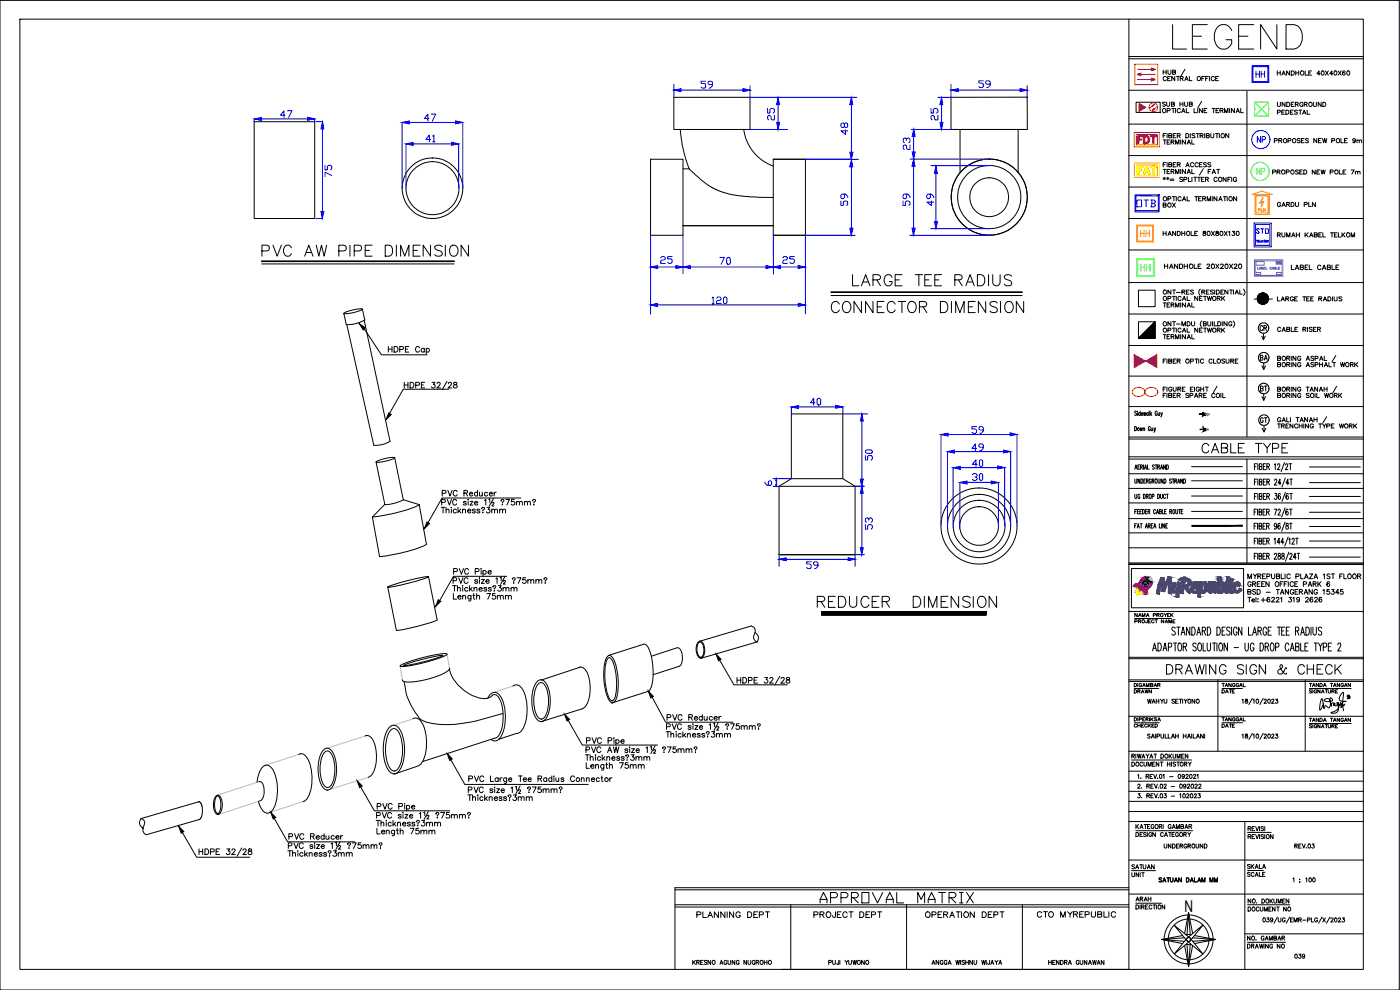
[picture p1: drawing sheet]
<svg xmlns="http://www.w3.org/2000/svg" width="420mm" height="297mm" viewBox="0 0 420 297" stroke-linecap="round" stroke-linejoin="round" font-family="sans-serif">
<defs><g id="words">
<text font-size="11.9" x="350.7" y="15.9">LEGEND</text>
<text font-size="7.1" x="254.7" y="87.1">LARGE TEE RADIUS</text>
<g font-size="6.6">
<text x="77.3" y="78">PVC AW PIPE DIMENSION</text>
<text x="248.4" y="94.9">CONNECTOR DIMENSION</text>
<text x="244.1" y="183.4">REDUCER DIMENSION</text>
</g>
<g font-size="6.2">
<text x="359.5" y="137.2">CABLE TYPE</text>
<text x="348.9" y="203.6">DRAWING SIGN &amp; CHECK</text>
<text x="244.8" y="272">APPROVAL MATRIX</text>
</g>
<g font-size="5.3" fill="#00f">
<text x="292.5" y="27.5">59</text>
<text x="255.4" y="41.6" transform="rotate(-90 255.4 41.6)">48</text>
<text x="126.6" y="43.7">41</text>
<text x="274.1" y="46.2" transform="rotate(-90 274.1 46.2)">23</text>
<text x="100.5" y="54.3" transform="rotate(-90 100.5 54.3)">75</text>
<text x="255.4" y="62.8" transform="rotate(-90 255.4 62.8)">59</text>
<text x="274.1" y="62.8" transform="rotate(-90 274.1 62.8)">59</text>
<text x="281.2" y="62.8" transform="rotate(-90 281.2 62.8)">49</text>
<text x="214.8" y="80.4">70</text>
<text x="212.4" y="92.4">120</text>
<text x="242" y="122.8">40</text>
<text x="290.3" y="131.2">59</text>
<text x="290.3" y="136.5">49</text>
<text x="262.8" y="139.3" transform="rotate(-90 262.8 139.3)">50</text>
<text x="290.7" y="145.3">30</text>
<text x="262.8" y="160.2" transform="rotate(-90 262.8 160.2)">53</text>
<text x="240.9" y="171.8">59</text>
</g>
<text font-size="5.3" fill="#f00" x="340.4" y="44.1">FDT</text>
<text font-size="5.3" fill="#ffbf00" x="340.4" y="53.3">FAT</text>
<text font-size="5.3" fill="#ff7f00" x="341.1" y="72.3">HH</text>
<text font-size="5.3" fill="#0f0" x="341.1" y="82.5">HH</text>
<g font-size="4.9" fill="#00f">
<text x="209.2" y="27.5">59</text>
<text x="375.7" y="24.3">HH</text>
<text x="82.9" y="36.3">47</text>
<text x="125.9" y="37.4">47</text>
<text x="233.2" y="37" transform="rotate(-90 233.2 37)">25</text>
<text x="282.2" y="37" transform="rotate(-90 282.2 37)">25</text>
<text x="376.1" y="44.1">NP</text>
<text x="340.1" y="63.1">OTB</text>
<text x="197.2" y="80.1">25</text>
<text x="233.9" y="80.1">25</text>
<text x="290.7" y="141.1">40</text>
</g>
<text font-size="4.9" fill="#0f0" x="376.1" y="53.6">NP</text>
<g font-size="4.9">
<text x="376.8" y="100.5">CR</text>
<text x="355.5" y="273.5">N</text>
<text x="207.8" y="276.6">PLANNING DEPT</text>
<text x="243.1" y="276.6">PROJECT DEPT</text>
<text x="276.6" y="276.6">OPERATION DEPT</text>
<text x="310.1" y="276.6">CTO MYREPUBLIC</text>
</g>
<g font-size="4.4">
<text x="347.8" y="63.5">BOX</text>
<text x="377.1" y="109.4">BA</text>
<text x="377.1" y="118.5">BT</text>
<text x="377.1" y="128.1">GT</text>
<text x="131.6" y="149.9">PVC Reducer</text>
<text x="134.4" y="178.5">Thickness：3mm</text>
<text x="198.6" y="222.2">Thickness：3mm</text>
<text x="139" y="241.3">Thickness：3mm</text>
<text x="85.4" y="252.9">PVC Reducer</text>
<text x="339.7" y="271.6">ARAH</text>
</g>
<g font-size="4.4" fill="#00f">
<text x="375.7" y="71.3">STO</text>
<text x="228.2" y="146.8">6</text>
</g>
<g font-size="4">
<text x="382.1" y="63.1">GARDU PLN</text>
<text x="339" y="209.2">DRAWN</text>
<text x="365.5" y="209.2">DATE</text>
<text x="365.5" y="219.4">DATE</text>
<text x="338.3" y="261.8">SATUAN</text>
<text x="373.2" y="261.8">SKALA</text>
<text x="338.3" y="264.2">UNIT</text>
<text x="387.3" y="288.6">039</text>
</g>
<text font-size="3.5" fill="#ff7f00" x="376.4" y="64.6">PLN</text>
<text font-size="3.1" fill="#808080" x="360.9" y="130.2">6M</text>
</g></defs>
<!-- layer: 0 -->
<g fill="none" stroke="#000" stroke-width=".3">
<path d="M0 .1h419.9v296.9h-419.9zM6 5.7h403.2v285.2h-403.2zM338.8 5.7v285.2h-104.3M338.8 27.1h70.4M338.8 37.2h70.4M349.1 21v1.3M349.1 21.6h.9M349.8 30.8l-.3-.2-.6 .2 .1 .3 .8 .4-.3 .4-.6-.2M350 21v1.3M350.1 23.2a.55 .55 0 0 0-.9 0 .55 .55 0 0 0 0 .8 .55 .55 0 0 0 .9-.1M350.1 30.6v.9l.4 .4 .5-.2v-1.1M350.3 33.2h.6l.3-.4-.3-.3h-.6v1.3"/>
<path d="M350.4 23.5h.5M350.5 21l.1 1.1 .3 .2 .5-.4v-.9M351.3 22.9h-.9v1.3h.9M351.6 31.2h.7l.2-.3-.4-.3h-.5v1.3l.8-.1 .1-.3-.4-.3M351.6 32.5h.9M351.9 21.6h.8l.1-.4-.9-.2v1.3l.9-.1v-.5l-.3-.1M352.1 32.5v1.3M352.6 22.9v1.3l-.9-1.3v1.3M352.8 32.5v1.3M353.1 22.9h.8M353.5 22.9v1.3M354.1 30.6v1.3"/>
<path d="M354.1 31.2h.9M354.2 23.5l.8-.1v-.3l-.8-.2v1.3M354.2 32.8a.55 .55 0 0 0-.8 0 .55 .55 0 0 0 0 .8 .55 .55 0 0 0 .8-.1M354.6 33.8l.5-1.3 .5 1.3M354.7 23.5l.4 .7M354.8 33.4h.7M355 30.6v1.3M355.5 30.6v.9l.4 .4 .5-.2v-1.1M355.6 24.2l.5-1.3 .5 1.3M355.6 20.8l-1.1 1.9M355.8 23.8h.6M356 32.5v1.3h.8"/>
<path d="M357 22.9v1.3h.7M357 31.2h.7l.1-.3-.3-.3h-.5v1.3l.8-.1v-.3l-.3-.3M358.4 32.5v1.3h.7M359.5 32.5v1.3M360.6 30.4l-1.1 1.9M360.7 23.5h.5M360.8 32.5v1.3l-.8-1.3v1.3M361.4 33.1h.5M361.5 22.9h-.8v1.3M361.8 23.5h.5M362.2 32.5h-.8v1.3h.8M362.7 22.9h-.9v1.3"/>
<path d="M363 22.9v1.3M363.8 32.5h.9M364.2 32.5v1.3M364.4 23.2a.53 .53 0 0 0-.7-.2 .53 .53 0 0 0-.2 .7 .48 .48 0 0 0 .4 .5 .48 .48 0 0 0 .5-.3M364.8 23.5h.5M365 33.1h.5M365.7 22.9h-.9v1.3h.9M365.8 32.5h-.8v1.3h.8M366.1 33.1h.8l.2-.3-.4-.3h-.6v1.3M366.6 33.1l.5 .7M367.5 33.8v-1.3l.5 1.3 .5-1.3v1.3M369 32.5v1.3"/>
<path d="M370.5 32.5v1.3l-.9-1.3v1.3M371 33.8l.5-1.3 .5 1.3M371.1 33.4h.7M372.4 32.5v1.3h.7M374.2 27.4v103.7M383.3 21.3v1.2M383.3 21.9h.9M383.4 30.7v1.1l.4 .1 .5-.3v-.9M383.4 33.7l.7-.1 .2-.3-.9-.3v1.3M384.2 21.3v1.2M384.7 33.6h.5M384.7 22.5l.5-1.2 .5 1.2"/>
<path d="M384.9 22.1h.6M385.5 33h-.8v1.3h.8M385.7 30.7v1.2l-.9-1.2v1.2M385.9 33h.5a.65 .65 0 0 1 .4 .7 .65 .65 0 0 1-.4 .6h-.5zM386.2 30.7h.4a.68 .68 0 0 1 .5 .6 .68 .68 0 0 1-.5 .6h-.4zM387 21.3v1.2l-.9-1.2v1.2M387.3 33.6h.5M387.5 21.3h.5a.66 .66 0 0 1 .5 .6 .66 .66 0 0 1-.5 .6h-.5zM387.5 31.3h.5M388.1 33h-.8v1.3h.8M388.4 30.7h-.9v1.2h.9M388.7 31.3l.8-.1 .1-.3-.3-.2h-.6v1.2"/>
<path d="M388.9 21.9h.9M388.9 21.3v1.2M389.2 31.3l.4 .6M389.4 33.2l-.4-.2-.5 .2v.3l.9 .4-.4 .4-.5-.2M389.8 33h.9M389.8 21.3v1.2M390.2 33v1.3M390.9 34.3l.5-1.3 .5 1.3M391 31a.55 .55 0 0 0-.8-.1 .55 .55 0 0 0 0 .8 .55 .55 0 0 0 .8 0l-.3-.2M391.1 33.9h.7M391.4 31.3l.9-.1v-.4l-.9-.1v1.2M391.7 21.3v1.2h.8"/>
<path d="M391.9 31.3l.4 .6M392.3 33v1.3h.8M392.8 21.9h.5M393.6 21.3h-.8v1.2h.8M394.2 30.7v.9l.3 .3 .5-.1 .1-1.1M396.2 22.1h-1l.7-.8v1.2M396.5 30.7v1.2l-.9-1.2v1.2M396.7 21.3a.58 .58 0 0 1 .7 .6 .58 .58 0 0 1-.7 .6l-.2-.5zM397 30.7a.71 .71 0 0 1 .8 .3 .71 .71 0 0 1 0 .8l-.8 .1zM397.8 21.3l.9 1.2M398.7 21.3l-.9 1.2M400 22.1h-.9l.6-.8v1.2"/>
<path d="M400.5 21.3a.59 .59 0 0 1 .7 .6 .59 .59 0 0 1-.7 .6l-.2-.5zM401.6 21.3l.9 1.2M402.5 21.3l-.9 1.2M403.6 21.4v-.1a.58 .58 0 0 0-.7 .5 .58 .58 0 0 0 .6 .7 .4 .4 0 0 0 0-.7 .4 .4 0 0 0-.6 .3M404.4 21.3a.59 .59 0 0 1 .7 .6 .59 .59 0 0 1-.7 .6l-.2-.5zM338.8 56.1h70.4M338.8 46.7h70.4M349.1 50.8h.9M349.1 53.4l.6 .3M349.1 42h.9M349.7 53.4l-.6 .3M349.9 48.8h-.8v1.3"/>
<path d="M349.9 40.1h-.8v1.2M350.1 53.4l.7 .3M350.3 40.1v1.2M350.3 48.8v1.3M350.3 51.5h.5M350.3 42.6h.5M350.4 53.2v.7M350.8 49.4l.7-.1 .2-.2-.4-.3h-.5v1.3l.8-.2 .1-.3-.4-.2M350.8 40.7l.8-.1 .1-.3-.4-.2h-.5v1.2h.7l.2-.4-.4-.2M350.8 53.4l-.7 .3M351.1 50.8h-.8v1.3h.8M351.1 42h-.8v1.3h.8"/>
<path d="M351.2 53.7h1.1M351.2 54.1h1.1M351.5 51.5l.8-.2v-.3l-.8-.2v1.3M351.5 42.6l.8-.1v-.4l-.8-.1v1.3M351.9 51.5l.4 .6M351.9 42.6l.4 .7M352.1 49.4h.5M352.1 40.7h.5M352.8 52.1v-1.3l.5 1.3 .5-1.3v1.3M352.8 43.3v-1.3l.5 1.3 .5-1.3v1.3M352.9 48.8h-.8v1.3h.8M352.9 40.1h-.8v1.2h.8"/>
<path d="M353.3 49.4l.8-.1 .1-.4-.9-.1v1.3M353.3 40.7l.9-.1v-.4l-.9-.1v1.2M353.8 49.4l.4 .7M353.8 40.7l.4 .6M354.3 42v1.3M354.3 50.8v1.3M354.9 53.4l-.3-.2-.6 .2 .1 .2 .8 .5-.3 .4-.6-.2M355 59.8h.7M355.3 53.9l.9-.2v-.4l-.9-.1v1.3M355.8 50.8v1.3l-1-1.3v1.3M355.8 42v1.3l-1-1.3v1.3M355.9 50.1l.5-1.3 .5 1.3"/>
<path d="M355.9 40.1a.71 .71 0 0 1 .8 .3 .71 .71 0 0 1 0 .8l-.8 .1zM356.1 49.6h.6M356.3 59v1.3h.7M356.3 52.1l.5-1.3 .5 1.3M356.3 43.3l.5-1.3 .5 1.3M356.4 51.7h.7M356.4 42.8h.7M356.7 53.2v1.3h.7M357.2 40.1v1.2M357.7 50.8v1.3h.7M357.7 42v1.3h.7M357.7 53.2v1.3"/>
<path d="M358.3 49.1a.51 .51 0 0 0-.6-.3 .51 .51 0 0 0-.4 .5v.3a.51 .51 0 0 0 .4 .5 .51 .51 0 0 0 .6-.3M358.3 53.2h.9M358.6 59h.9M358.6 40.3l-.3-.2-.6 .2 .2 .3 .6 .2v.5l-.8-.1M358.7 53.2v1.3M359 59v1.3M359 40.1h.9M359.4 53.2h.9M359.5 40.1v1.2M359.6 49.1a.48 .48 0 0 0-.6-.3 .48 .48 0 0 0-.4 .5v.3a.48 .48 0 0 0 .4 .5 .48 .48 0 0 0 .6-.3M359.7 59.6h.5M359.8 53.2v1.3"/>
<path d="M360 49.4h.5M360.2 40.7l.8-.1v-.4l-.8-.1v1.2M360.6 59h-.9v1.3h.9M360.6 53.8h.5M360.6 40.7l.5 .6M360.8 48.8h-.8v1.3h.8M360.9 59.6l.8-.1 .1-.4-.9-.1v1.3M361.1 50.6l-1.1 1.9M361.4 53.2h-.8v1.3h.8M361.4 59.6l.4 .7M361.5 40.1v1.2M361.8 53.8l.7-.1 .2-.2-.2-.3h-.7v1.3"/>
<path d="M362 40.7l.8-.1 .1-.3-.3-.2h-.6v1.2h.8l.1-.4-.3-.2M362.1 49l-.3-.2-.6 .2 .1 .3 .8 .4-.3 .4-.6-.2M362.2 53.8l.5 .7M362.6 51.5h.5M363.4 49l-.3-.2-.6 .2 .1 .3 .8 .4-.3 .4-.6-.2M363.4 40.1v1.1l.4 .1 .5-.3v-.9M363.4 50.8h-.8v1.3M363.8 52.1l.5-1.3 .5 1.3M363.8 59v1.3M363.9 51.7h.7M364.8 40.1h.9M365.2 50.8h.9"/>
<path d="M365.2 59v1.3l-.9-1.3v1.3M365.2 40.1v1.2M365.3 53.5a.56 .56 0 0 0-.8-.1 .56 .56 0 0 0 0 .8 .56 .56 0 0 0 .8 0M365.6 50.8v1.3M365.9 59.8h.7M365.9 40.1v1.2M367.2 59h.8M367.6 59v1.3M368 53.2v1.3l-.9-1.3v1.3M368.3 59v1.3M368.5 53.8h.5M368.8 40.1v1.2l-1-1.2v1.2"/>
<path d="M369.3 53.2h-.8v1.3M369.7 53.2v1.3M371.1 59v1.3l-.9-1.3v1.3M371.1 53.5a.54 .54 0 0 0-.7-.3 .54 .54 0 0 0-.2 .8 .49 .49 0 0 0 .4 .5 .49 .49 0 0 0 .5-.5h-.3M381.9 51.6h.8l.1-.4-.9-.2v1.2M382.4 42.2l.9-.1v-.4l-.9-.1v1.2M383.2 51.6l.8-.1 .2-.3-1-.2v1.2M383.7 51.6l.5 .6M383.8 42.1h.8v-.4l-.8-.1v1.2M384.3 42.1l.4 .7M386 51.6h.8l.1-.4-.9-.2v1.2M386.5 42.2l.9-.1v-.4l-.9-.1v1.2"/>
<path d="M389.7 51.2l-.4-.2-.5 .2v.2l.8 .4v.4l-.8-.1M390.1 51.6h.5M390.2 41.8l-.3-.2h-.5v.5l.7 .2 .1 .4-.3 .1-.6-.1M390.6 42.1h.5M390.9 51h-.8v1.2h.8M391.3 51h.4a.63 .63 0 0 1 .5 .6 .63 .63 0 0 1-.5 .6h-.4zM391.4 41.6h-.8v1.2h.8M392.7 41.8l-.3-.2-.6 .2 .1 .3 .7 .3v.4l-.8-.1M394.7 51v1.2l-.9-1.2v1.2M395.2 41.6v1.2l-.9-1.2v1.2M395.2 51.6h.5M395.7 42.1h.5"/>
<path d="M396.1 51h-.9v1.2h.9M396.5 51l.3 1.2 .3-1.2 .3 1.2 .3-1.2M396.5 41.6h-.8v1.2h.8M396.9 41.6l.4 1.2 .3-1.2 .3 1.2 .3-1.2M399.2 51.6h.8v-.5l-.8-.1v1.2M399.7 42.2l.8-.1v-.4l-.8-.1v1.2M402 51v1.2h.7M402.4 41.6v1.2h.8M403.1 51.6h.5M403.5 42.1h.5M403.9 51h-.8v1.2h.8M404.4 41.6h-.9v1.2h.9"/>
<path d="M405.5 51h.9l-.7 1.2M406.8 42a.43 .43 0 0 1-.5 .4 .43 .43 0 0 1-.3-.6 .43 .43 0 0 1 .7 0l-.1 1-.6-.1M406.8 51.6l.6-.1 .1 .7M406.8 51.4v.8M407.2 42.2l.3-.2 .4 .1v.7M407.2 42v.8M407.5 51.6l.6-.1 .1 .7M407.9 42.2l.4-.2 .3 .1v.7M338.8 75h70.4M338.8 65.6h70.4M349.1 69.4v1.3M349.1 70h.9"/>
<path d="M350 69.4v1.3M350.5 70.7l.5-1.3 .5 1.3M350.7 70.3h.6M352.8 69.4v1.3l-.9-1.3v1.3M353.3 69.4h.5a.68 .68 0 0 1 .4 .6 .68 .68 0 0 1-.4 .7h-.5zM354.7 70h.9M354.7 69.4v1.3M354.8 60.3l.6-1.3 .5 1.3M355.6 69.4v1.3M357.5 69.4v1.3h.8M358.6 70h.5M359.4 69.4h-.8v1.3h.8"/>
<path d="M361.1 69.5v.2a.72 .72 0 0 1 .7 .9h-.7v-.5l.7-.4v-.2zM362.3 60.3v-1.3l.5 1.3 .5-1.3v1.3M363.6 69.4l.8 1.3M364.4 69.4l-.8 1.3M365 69.5v.3l.8 .5a.47 .47 0 0 1-.5 .4 .47 .47 0 0 1-.5-.4l.9-.6-.1-.2zM365.8 60.3l.5-1.3 .5 1.3M366.3 69.5a.59 .59 0 0 1 .7 .5 .59 .59 0 0 1-.7 .6l-.2-.5zM367.4 69.4l.9 1.3M368.3 69.4l-.9 1.3M368.7 69.6l.3-.2v1.3M369.8 69.4h.7l-.3 .5a.4 .4 0 0 1 .4 .4 .4 .4 0 0 1-.4 .4l-.5-.3M371.2 69.5a.59 .59 0 0 1 .7 .5 .59 .59 0 0 1-.7 .6l-.2-.5z"/>
<path d="M383.4 70.5l.8-.2v-.3l-.8-.2v1.3M383.8 70.5l.5 .6M384.7 69.8l.1 1.1 .3 .2 .5-.3v-1M386.1 71.1v-1.3l.5 1.3 .5-1.3v1.3M387.6 71.1l.6-1.3 .5 1.3M387.9 70.7h.6M389 69.8v1.3M389 70.5h1M390 69.8v1.3M391.7 69.8v1.3M392 70.4l.6 .7M392.6 69.8l-.9 .9"/>
<path d="M393 71.1l.5-1.3 .5 1.3M393.2 70.7h.7M394.4 70.5l.9-.2 .1-.2-.4-.3h-.6v1.3h.8l.2-.4-.4-.2M395.8 70.5h.5M396.6 69.8h-.8v1.3h.8M397 69.8v1.3h.8M399.3 69.8h.9M399.8 69.8v1.3M400.5 70.5h.5M401.3 69.8h-.8v1.3h.8M401.7 69.8v1.3h.8M402.8 69.8v1.3"/>
<path d="M403.1 70.4l.5 .7M403.6 69.8l-.8 .9M405.5 71.1v-1.3l.5 1.3 .5-1.3v1.3M103.2 94.1l.7 3.3M103.3 93.9l1.2-.5a9.1 9.1 0 0 1 4.3-.6 10.4 10.4 0 0 1-5.6 1.2zM104.1 97.4l8.1 36.2 2.2-.1 2.7-1.1M108.8 92.7l.7 3.3M109.2 98.5l5.3 8h13.7M109.3 96.1l7.8 36.3M109.5 96a10.2 10.2 0 0 1-5.6 1.4M338.8 94.2h70.4M338.8 84.8h70.4"/>
<path d="M341.7 87.1h5v4.9h-5zM349.1 90.9h.9M349.5 90.9v1.2M350.3 91.5h.5M350.5 89.6l.8-.1 .1-.4-.9-.2v1.3M350.5 99.1l.8-.1 .1-.3-.9-.2v1.2M351.1 90.9h-.8v1.2h.8M351.4 96.5v1.3l-.9-1.3v1.3M351.4 87v1.3l-.9-1.3v1.3M351.5 91.5l.8-.1v-.4l-.8-.1v1.2M351.8 88.9h1M351.8 98.5h1"/>
<path d="M351.9 91.5l.4 .6M351.9 96.5h.9M351.9 87h.9M352.3 88.9v1.3M352.3 98.5v1.2M352.3 87v1.3M352.3 96.5v1.3M352.8 92.1v-1.2l.5 1.2 .5-1.2v1.2M353 88.9v1.3M353 98.5v1.2M353.1 97.2h1.1M353.1 87.7h1.1"/>
<path d="M354.3 90.9v1.2M354.5 89.2a.48 .48 0 0 0-.6-.3 .48 .48 0 0 0-.4 .5 .54 .54 0 0 0 .2 .7 .54 .54 0 0 0 .7-.1l.1-.1M354.5 98.7a.48 .48 0 0 0-.6-.2 .48 .48 0 0 0-.4 .4 .54 .54 0 0 0 .2 .7 .54 .54 0 0 0 .7-.1l.1-.1M354.7 97.8v-1.3l.5 1.3 .6-1.3v1.3M354.7 87.6l.8-.1 .1-.3-.9-.2v1.3M354.8 90.2l.6-1.3 .5 1.3M354.8 99.7l.6-1.2 .5 1.2M355 89.7h.7M355 99.3h.7M355.2 87.6l.4 .7M355.8 90.9v1.2l-1-1.2v1.2M356.1 87.6h.5"/>
<path d="M356.3 88.9v1.3h.7M356.3 92.1l.5-1.2 .5 1.2M356.3 98.5v1.2h.7M356.3 96.5a.71 .71 0 0 1 .7 .3 .71 .71 0 0 1 0 .8l-.7 .2zM356.4 91.7h.7M356.9 87h-.8v1.3h.8M357.6 96.5v.9l.4 .4 .5-.4v-.9M357.7 90.9v1.2h.7M358.2 87.2l-.8-.1-.1 .3 .8 .4 .1 .3-.3 .2-.6-.2M359.5 88.9v1.3l-.9-1.3v1.3M359.5 98.5v1.2l-.9-1.2v1.2M360 99h.5"/>
<path d="M360 89.5h.5M360.2 86.8a1.27 1.27 0 0 0 0 1.9M360.7 96.3a1.2 1.2 0 0 0 0 1.9M360.7 87.6l.8-.1v-.4l-.8-.1v1.3M360.8 88.9h-.8v1.3h.8M360.8 98.5h-.8v1.2h.8M361.1 97.1l.8-.1 .1-.2-.3-.3h-.6v1.3l.8-.1 .1-.3-.3-.3M361.1 87.6l.5 .7M361.2 88.9h.9M361.2 98.5h.9M361.7 88.9v1.3M361.7 98.5v1.2"/>
<path d="M362 87.6h.5M362.3 88.9l.4 1.3 .3-1.3 .3 1.3 .3-1.3M362.3 98.5l.4 1.2 .3-1.2 .3 1.2 .3-1.2M362.5 96.5v.9l.3 .4 .6-.4v-.9M362.8 87h-.8v1.3h.8M363.9 96.5v1.3M364.2 87.2l-.8-.1-.1 .3 .7 .3 .2 .4-.4 .2-.5-.2M364.4 96.5v1.3h.8M364.5 87v1.3M365 87h.5a.63 .63 0 0 1 .4 .6 .63 .63 0 0 1-.4 .7h-.5zM365.3 89.5l.8-.1v-.4l-.8-.1v1.3M365.3 99l.8-.1v-.4h-.8v1.2"/>
<path d="M365.5 96.5h.4a.66 .66 0 0 1 .5 .6 .66 .66 0 0 1-.5 .7h-.4zM365.8 89.5l.4 .7M365.8 99l.4 .7M366.4 87.6h.5M366.6 88.9v1.3M366.6 98.5v1.2M366.8 96.5v1.3M366.9 89.4l.6 .8M366.9 99l.6 .7M367.2 87h-.8v1.3h.8M367.5 88.9l-.9 .8M367.5 98.5l-.9 .8"/>
<path d="M368.3 96.5v1.3l-1-1.3v1.3M368.5 87v1.3l-.9-1.3v1.3M369 87h.9M369.4 87v1.3M369.7 96.8a.48 .48 0 0 0-.5-.3 .48 .48 0 0 0-.4 .5 .54 .54 0 0 0 .2 .7 .54 .54 0 0 0 .7-.1v-.3h-.3M370.1 96.3a1.2 1.2 0 0 1 0 1.9M370.2 87v1.3M370.7 88.3l.5-1.3 .5 1.3M370.9 87.8h.6M372.1 87v1.3h.7M373.2 86.8a1.2 1.2 0 0 1 0 1.9M376.4 89.7h5.5"/>
<path d="M383.4 89.1v1.2h.7M384.4 98.5a.56 .56 0 0 0-.8-.1 .56 .56 0 0 0 0 .8 .56 .56 0 0 0 .8 0M384.5 90.3l.5-1.2 .5 1.2M384.6 89.9h.7M384.8 99.5l.5-1.3 .5 1.3M384.9 99h.7M385.9 89.6h.7l.2-.3-.9-.2v1.2M386.2 98.8l.7-.1 .1-.4-.8-.1v1.3l.8-.2v-.4l-.2-.1M386.3 89.6l.5 .7M387.5 98.2v1.3h.8M388.2 89.4a.48 .48 0 0 0-.6-.3 .48 .48 0 0 0-.4 .4 .54 .54 0 0 0 .2 .7 .54 .54 0 0 0 .7-.1l.1-.3h-.3M388.5 89.6h.5"/>
<path d="M388.6 98.8h.5M389.4 89.1h-.9v1.2h.9M389.4 98.2h-.8v1.3h.8M391 89.1h.9M391 98.8l.8-.1 .1-.4-.9-.1v1.3M391.4 89.1v1.2M391.5 98.8l.4 .7M392.1 89.6h.5M392.4 98.2v1.3M393 89.1h-.9v1.2h.9M393.4 89.6h.5M393.8 98.4l-.3-.2-.6 .2 .1 .3 .7 .3v.4l-.5 .1-.3-.2"/>
<path d="M394.2 89.1h-.8v1.2h.8M394.2 98.8h.5M395 98.2h-.8v1.3h.8M395.4 98.8l.8-.1v-.4l-.8-.1v1.3M395.8 89.6l.8-.1v-.4h-.8v1.2M395.9 98.8l.4 .7M396.2 89.6l.5 .7M397.1 90.3l.5-1.2 .5 1.2M397.3 89.9h.7M398.5 89.1h.5a.65 .65 0 0 1 .4 .6 .65 .65 0 0 1-.4 .6h-.5zM399.9 89.1v1.2M400.4 89.1v.8l.4 .4 .4-.2 .1-1"/>
<path d="M402.7 89.2l-.3-.1-.6 .1 .1 .3 .7 .3v.4l-.8-.1M116.5 104v1.6M116.5 104.8h1.1M117.6 104v1.6M118.3 104h.6a.91 .91 0 0 1 .5 .8 .91 .91 0 0 1-.5 .8h-.6zM120 104.8h.9l.1-.7-1-.1v1.6M121.3 114.7v1.7M121.3 115.5h1.1M121.7 104.8h.6M122.4 114.7v1.7M122.7 104h-1v1.6h1M123.1 114.7h.6a.91 .91 0 0 1 .5 .9 .91 .91 0 0 1-.5 .8h-.6z"/>
<path d="M124.8 115.6l.9-.1 .1-.6-1-.2v1.7M125.9 104.4a.61 .61 0 0 0-.7-.4 .61 .61 0 0 0-.5 .6v.4a.61 .61 0 0 0 .5 .7 .61 .61 0 0 0 .7-.5M126.4 115.5h.7M127.3 104.8a.52 .52 0 0 0-.7-.1 .52 .52 0 0 0 0 .8 .52 .52 0 0 0 .7-.1M127.3 104.5v1.1M127.5 114.7h-1.1v1.7h1.1M127.9 104.8a.52 .52 0 0 1 .8-.1 .52 .52 0 0 1 0 .8 .52 .52 0 0 1-.8-.1M127.9 104.5v1.7M129.7 114.7h.8l-.5 .6a.55 .55 0 0 1 .5 .9 .55 .55 0 0 1-1-.1M131.2 115.1l.3-.4h.3l.3 .3-.2 .6-.8 .8h1.1M134.2 114.4l-1.5 2.6M134.5 115.1l.4-.4 .6 .3-1 1.4h1.1"/>
<path d="M134.7 116.8h-13.7l-4.3 7.6M136.2 114.8v.5l.7 .2 .3 .4a.53 .53 0 0 1-.7 .5 .53 .53 0 0 1-.2-.9l.7-.2 .1-.3-.3-.3zM338.8 103.7h70.4M338.8 112.8h70.4M349.1 108.3h.5M349.1 116.7h.5M349.1 118.6h.5M349.1 100.4h.9M349.5 100.4v1.3M349.9 107.7h-.8v1.3M349.9 116.1h-.8v1.3M349.9 118h-.8v1.3"/>
<path d="M350.2 107.7v1.3M350.2 116.1v1.3M350.2 118v1.3M350.3 101h.5M350.7 108.3h.8l.1-.4-.9-.2v1.3l.9-.1v-.5l-.3-.1M350.7 118.6l.9-.1v-.4l-.3-.1h-.6v1.3l.9-.1v-.5l-.3-.1M351.1 100.4h-.8v1.3h.8M351.5 101h.7l.1-.5-.8-.1v1.3M351.7 116.4a.54 .54 0 0 0-.7-.2 .54 .54 0 0 0-.3 .7 .49 .49 0 0 0 .5 .5 .49 .49 0 0 0 .5-.5h-.3M351.9 101l.4 .7M352.1 116.1v1.1l.4 .2 .5-.4v-.9M352.1 108.3h.5"/>
<path d="M352.1 118.6h.5M352.8 101.7v-1.3l.5 1.3 .5-1.3v1.3M352.9 107.7h-.8v1.3h.8M352.9 118h-.8v1.3h.8M353.3 108.3h.8l.1-.3-.1-.2-.8-.1v1.3M353.3 118.6h.8l.1-.3-.3-.3h-.6v1.3M353.5 116.7h.7l.1-.4-.8-.2v1.3M353.7 108.3l.5 .7M353.7 118.6l.5 .7M353.9 116.7l.5 .7M354.3 100.4v1.3M354.8 116.7h.5"/>
<path d="M355.6 116.1h-.8v1.3h.8M355.8 100.4v1.3l-1-1.3v1.3M356.3 101.7l.5-1.3 .5 1.3M356.4 101.2h.7M356.7 118.2l-.3-.2-.4 .1-.1 .3 .7 .3 .1 .4-.3 .2-.5-.2M357.1 118.7l.8-.1 .1-.5-.9-.1v1.3M357.3 108.4l.8-.1v-.4l-.8-.2v1.3M357.3 116.7h.5M357.7 100.4v1.3h.7M358.1 116.1h-.8v1.3h.8M358.5 119.3l.5-1.3 .5 1.3M358.5 116.1v1.3"/>
<path d="M358.6 107.7h.9M358.7 118.9h.6M359.1 107.7v1.3M359.7 107.7v1.3M359.9 118.6l.8-.1v-.4l-.8-.1v1.3M360 116.4a.56 .56 0 0 0-.9 0 .56 .56 0 0 0 0 .8 .56 .56 0 0 0 .9-.1v-.2h-.4M360.3 116.7h.9M360.3 116.1v1.3M360.3 118.6l.5 .7M361.2 108a.56 .56 0 0 0-.8-.1 .56 .56 0 0 0 0 .9 .56 .56 0 0 0 .8-.1M361.2 116.1v1.3M361.2 118.6h.5"/>
<path d="M361.7 116.1h.9M362.1 118h-.9v1.3h.9M362.2 116.1v1.3M363.8 108a.48 .48 0 0 0-.6-.3 .48 .48 0 0 0-.4 .5 .53 .53 0 0 0 .3 .7 .53 .53 0 0 0 .7-.2M364.2 107.7v1.3h.8M364.6 118.3a.55 .55 0 0 0-.8 0 .55 .55 0 0 0 0 .8 .55 .55 0 0 0 .8-.1M365.3 115.9l-1.2 1.9M366.4 118v1.3M366.9 118v1.3h.8M367.6 107.9l-.8-.1-.1 .3 .8 .3 .1 .4-.4 .2-.5-.2M368 107.7v1.1l.3 .2 .6-.4v-.9M369.4 108.3h.7l.1-.4-.8-.2v1.3"/>
<path d="M369.8 108.3l.4 .7M370.7 108.3h.5M371.5 107.7h-.8v1.3h.8M383.4 116.7h.8l.1-.4-.9-.2v1.3l.9-.1v-.4l-.3-.2M383.4 118.6l.9-.1v-.4l-.3-.1h-.6v1.3l.9-.1v-.5l-.3-.1M383.4 107.5l.9-.1v-.4l-.9-.1v1.2l.9-.1v-.4l-.3-.1M383.4 109.4l.8-.1 .1-.4-.9-.1v1.3l.9-.2v-.4l-.3-.1M386.2 116.7h.7l.1-.4-.8-.2v1.3M386.2 118.6l.8-.1v-.4l-.8-.1v1.3M386.2 107.5l.8-.1v-.4l-.8-.1v1.2M386.2 109.4l.7-.1 .1-.4-.8-.1v1.3M386.6 116.7l.5 .7"/>
<path d="M386.6 118.6l.5 .7M386.6 107.5l.5 .6M386.6 109.4l.5 .7M387.5 106.9v1.2M387.5 108.8v1.3M387.5 116.1v1.3M387.5 118v1.3M388.9 116.1v1.3l-.9-1.3v1.3M388.9 118v1.3l-.9-1.3v1.3M388.9 106.9v1.2l-.9-1.2v1.2M388.9 108.8v1.3l-.9-1.3v1.3M390.4 116.4a.56 .56 0 0 0-.8 0 .56 .56 0 0 0 0 .8 .56 .56 0 0 0 .8-.1v-.2h-.3"/>
<path d="M390.4 118.3a.55 .55 0 0 0-.8 0 .55 .55 0 0 0 0 .8 .55 .55 0 0 0 .8-.1v-.2h-.3M390.4 107.2a.55 .55 0 0 0-.8-.1 .55 .55 0 0 0 0 .8 .55 .55 0 0 0 .8 0v-.2h-.3M390.4 109.1a.56 .56 0 0 0-.8-.1 .56 .56 0 0 0 0 .8 .56 .56 0 0 0 .8 0v-.3h-.3M392 108.1l.5-1.2 .5 1.2M392 110.1l.5-1.3 .5 1.3M392 116.1h.9M392.2 107.7h.6M392.2 109.6h.6M392.4 116.1v1.3M392.9 118.2l-.3-.2-.6 .2 .1 .3 .7 .2v.5l-.8-.1M393.1 117.4l.6-1.3 .5 1.3M393.3 117h.7"/>
<path d="M394.3 107.1l-.3-.2-.5 .1-.1 .3 .8 .3 .1 .4-.3 .1-.6-.1M394.3 109l-.8-.2-.1 .4 .8 .3 .1 .3-.3 .3-.6-.3M394.7 107.6l.8-.2v-.4l-.8-.1v1.2M394.7 109.4l.8-.1v-.4l-.8-.1v1.3M394.7 118v1.3M395.2 118v1.3h.7M395.4 116.1v1.3l-.9-1.3v1.3M395.9 117.4l.6-1.3 .5 1.3M396 108.1l.5-1.2 .5 1.2M396 108.8v1.3M396 109.4h.9M396.2 117h.6"/>
<path d="M396.2 107.7h.6M396.9 108.8v1.3M397.4 116.7h.9M397.4 116.1v1.3M397.4 106.9v1.2h.8M397.4 110.1l.5-1.3 .5 1.3M397.5 118l.3 1.3 .3-1.3 .3 1.3 .4-1.3M397.6 109.6h.7M398.3 116.1v1.3M398.8 108.8v1.3h.8M399.9 108.8h.9M400.4 108.8v1.3"/>
<path d="M400.4 118.6l.9-.1v-.4l-.9-.1v1.3M400.9 118.6l.4 .7M400.9 106.7l-1.1 1.9M401.2 115.9l-1.2 1.9M401.8 118v1.3M402.1 118.6l.6 .7M402.3 108.8l.3 1.3 .3-1.3 .4 1.3 .3-1.3M402.7 118l-.9 .9M405.3 109.4l.7-.1 .1-.3-.1-.2h-.7v1.3M405.7 109.4l.4 .7M406.6 108.8v1.3M406.9 109.3l.6 .8"/>
<path d="M407.5 108.8l-.9 .8M112.9 138.6l2.6 12.7-3.7 3.8 2.1 11.9M113 138.5l1.2-.5a9.1 9.1 0 0 1 4.3-.7 10.4 10.4 0 0 1-5.6 1.3zM118.4 137.4l2.6 12.5 4.8 1.5 2.2 11.9a41.9 41.9 0 0 1-14 3.7M338.8 137.7h70.4M338.8 131.7h70.4M338.8 137.1h70.4M338.8 122h70.4M338.8 131.1h70.4M340.5 128a.64 .64 0 0 1 .6 .6 .64 .64 0 0 1-.6 .6zM341.1 123.6a.3 .3 0 0 0-.5-.2 .3 .3 0 0 0 .1 .5l.3 .2 .1 .4-.2 .2-.4-.2M341.3 123.4h.1"/>
<path d="M341.4 123.8v.9M342 139.5h-.5v1.3h.5M342.2 128.4l.1 .8 .2-.8 .1 .8 .2-.8M342.2 124l-.1-.1a.35 .35 0 0 0-.4 .3 .35 .35 0 0 0 .5 .3M342.2 123.3v1.4M342.4 124.1h.5v-.2a.35 .35 0 0 0-.5 .3 .35 .35 0 0 0 .5 .3M343.1 128.6l.4-.2v.8M343.1 128.4v.8M343.2 139.5v1.3M343.2 123.8l.2 .9 .1-.9 .2 .9 .1-.9M344.4 139.5v1.3h.4M344.6 124l-.1-.1a.35 .35 0 0 0-.4 .3 .35 .35 0 0 0 .5 .3"/>
<path d="M344.6 123.8v.9M344.9 123.3v1.4M345.2 123.3v1.4M345.2 128.3a.32 .32 0 0 0-.4-.3 .32 .32 0 0 0-.2 .4v.4a.33 .33 0 0 0 .3 .4 .33 .33 0 0 0 .3-.4h-.1M345.4 124.1l.3 .6M345.5 128.4v.8l.4-.2M345.6 123.8l-.4 .6M345.9 128.4v.8M346.3 128.4l.3 .8 .2-.8M346.4 139.7a.3 .3 0 0 0-.5-.1 .3 .3 0 0 0 .1 .5l.3 .1 .1 .4-.2 .2-.3-.2M346.6 129.2l-.3 .5M346.7 139.5h.6"/>
<path d="M347 139.5v1.3M347.3 123.7a.34 .34 0 0 0-.4-.3 .34 .34 0 0 0-.2 .5l.2 .8 .4-.3-.2-.3M347.6 123.8v.8l.4-.2M348 123.8v.9M348.4 123.8l.2 .9 .3-.9M348.6 124.7l-.3 .4M349.8 139.5v1.3l-.6-1.3v1.3M350.1 139.5a.66 .66 0 0 1 .6 .6 .66 .66 0 0 1-.6 .7zM374.2 137.7v31.2M376.5 140h.4M377.2 139.1h-.7v1.8M377.5 139.1v1.8"/>
<path d="M378 140l.6-.1v-.7l-.6-.1v1.8l.6-.1 .1-.5-.2-.3M379.1 140h.5M379.9 139.1h-.8v1.8h.8M380.2 140l.7-.1v-.7l-.7-.1v1.8M380.6 140l.4 .9M382.4 139.5l.3-.4v1.8M383.4 139.6l.1-.3a.39 .39 0 0 1 .5 0 .39 .39 0 0 1 0 .5l-.6 1.1h.7M383.4 127.2h.9M383.8 127.2v1.2M384.4 125.6a.54 .54 0 0 0-.7-.3 .54 .54 0 0 0-.3 .8 .49 .49 0 0 0 .5 .5 .49 .49 0 0 0 .5-.5h-.4M384.6 127.8l.8-.1v-.4l-.8-.1v1.2M384.8 126.6l.5-1.3 .5 1.3"/>
<path d="M384.9 126.1h.7M385 127.8l.4 .6M385.5 138.8l-1 2.7M385.8 139.6v-.3a.39 .39 0 0 1 .6 0 .39 .39 0 0 1 0 .5l-.7 1.1h.8M385.9 127.8h.5M386.2 125.3v1.3h.7M386.7 127.2h-.8v1.2h.8M387.3 125.3v1.3M387.3 139.1v1.8M388 127.2v1.2l-.9-1.2v1.2M389 125.3h.9M389.4 125.3v1.3"/>
<path d="M389.5 127.5a.55 .55 0 0 0-.8-.1 .55 .55 0 0 0 0 .8 .55 .55 0 0 0 .8-.1M389.9 127.8h.9M389.9 127.2v1.2M390.1 126.6l.6-1.3 .5 1.3M390.3 126.1h.6M390.8 127.2v1.2M391.3 127.2v1.2M392.4 125.3v1.3l-.9-1.3v1.3M392.7 127.2v1.2l-.9-1.2v1.2M392.9 126.6l.5-1.3 .6 1.3M393.1 126.1h.7M394.2 127.5a.55 .55 0 0 0-.8-.1 .55 .55 0 0 0 0 .8 .55 .55 0 0 0 .8-.1v-.1h-.4"/>
<path d="M394.3 125.3v1.3M394.3 125.9h1M395.3 125.3v1.3M395.8 127.2h.9M396.2 127.2v1.2M396.9 127.2l.5 .6 .5-.6M397.4 127.8v.6M398.1 125l-1.1 2M398.2 127.8h.7l.1-.5-.8-.1v1.2M399.5 127.8h.5M400.4 127.2h-.9v1.2h.9M402 127.2l.3 1.2 .3-1.2 .3 1.2 .4-1.2"/>
<path d="M404.9 127.8l.9-.1v-.4l-.9-.1v1.2M405.4 127.8l.4 .6M406.3 127.2v1.2M406.6 127.7l.6 .7M407.2 127.2l-.9 .8M121.1 149.9l-1.6 .7a7.6 7.6 0 0 1-4 .7M125.9 151.4a41.9 41.9 0 0 1-14.1 3.7M132.4 152.2h1.1M132.5 150.7l1.1-.1v-.6l-1.1-.2v1.7M133 152.2v1.7M133.9 153.1l.3-.3 .5 .1v1M133.9 152.2v1.7"/>
<path d="M134.2 149.8l.7 1.7 .6-1.7M135.5 152.2v.2zM135.5 152.8v1.1M137 153a.54 .54 0 0 0-.8-.1 .54 .54 0 0 0 0 .8 .54 .54 0 0 0 .8 0M137 150.3a.68 .68 0 0 0-.9-.4 .68 .68 0 0 0-.3 1 .61 .61 0 0 0 .5 .6 .61 .61 0 0 0 .7-.3M137.5 152.2v1.7M137.8 153.3l.5 .6M138.3 152.8l-.8 .8M138.8 153.1l.4-.3 .4 .1 .1 1M138.8 152.8v1.1M139.9 150.7l-.3-.3-.5 .3 .8 .4v.4h-.5l-.3-.2M140.3 153.3h1a.54 .54 0 0 0-.7-.4 .54 .54 0 0 0-.3 .8 .54 .54 0 0 0 .8 .1l.2-.1"/>
<path d="M140.5 150.4v1.1M141.1 150.4h.8l-.8 1.1h.8M142.4 150.9h1a.54 .54 0 0 0-.8-.3 .54 .54 0 0 0-.2 .7 .54 .54 0 0 0 .8 .2l.2-.2M142.7 153l-.3-.2-.5 .1v.3l.8 .5-.3 .2-.6-.2M144 153l-.3-.2-.6 .2 .8 .4v.4l-.4 .1-.4-.2M144.6 152.6h-.1a.44 .44 0 0 1 .5-.4 .44 .44 0 0 1 .4 .4l-.5 .8M144.8 153.8h.2zM145.4 150.2l.4-.4v1.7M146.1 152.2h.9l-.5 .7a.55 .55 0 0 1 .4 .8 .55 .55 0 0 1-.9-.1M147.6 153.1l.4-.3 .4 .1v1M147.6 152.8v1.1M147.6 151l.3-.3h.3v.5l-.6 .6h.7"/>
<path d="M148.1 149.5l-1.3 2.4M148.4 153.1l.4-.3 .4 .1 .1 1M149.9 153.1l.5-.3 .3 .1 .1 1M149.9 152.8v1.1M150.7 151.5h.1zM150.8 153.1l.5-.3 .3 .1 .1 1M151.8 149.8h1.1l-.8 1.7M154.3 149.8h-.8v.8a.59 .59 0 0 1 .9-.1 .59 .59 0 0 1-.1 .9 .59 .59 0 0 1-.9-.2M155 150.7l.4-.3 .4 .1 .1 1M155 150.4v1.1M155.9 150.7l.4-.3 .4 .1 .1 1M156.3 149.4h-23.6l-4.3 7.6"/>
<path d="M157.4 150.7l.4-.3 .4 .1 .1 1M157.4 150.4v1.1M158.3 150.7l.4-.3 .4 .1 .1 1M159.9 150.2l-.1 .1a.47 .47 0 0 1 .5-.5 .47 .47 0 0 1 .5 .5 .47 .47 0 0 1-.6 .4v.3M160.2 151.4h.1M338.8 150.9h70.4M338.8 146.5h70.4M338.8 142.1h70.4M338.8 155.6h70.4M338.8 159.9h70.4M340.5 157.8h.4M340.6 143.7v.9l.2 .4 .3-.2 .1-1.1"/>
<path d="M340.6 140.8l.3-1.3 .3 1.3M340.6 148.3v.9l.2 .4 .3-.2 .1-1.1M340.6 153.5h.3M340.7 140.4h.4M341.1 157.1h-.6v1.3M341.1 152.9h-.5v1.3M341.3 158.4l.3-1.3 .3 1.3M341.3 153.5h.4M341.4 158h.4M341.5 140.1h.3M341.9 152.9h-.6v1.3h.6M342.1 143.7v1.3l-.6-1.3v1.3"/>
<path d="M342.1 148.6l-.2-.3a.71 .71 0 0 0-.4 .6 .71 .71 0 0 0 .4 .7l.2-.3-.2-.2M342.1 153.5h.3M342.2 157.1h.6M342.3 140.1h.5v-.5l-.5-.1v1.3M342.4 143.7a.64 .64 0 0 1 .6 .6 .64 .64 0 0 1-.6 .7zM342.5 157.1v1.3M342.6 140.1l.3 .7M342.6 152.9h-.5v1.3h.5M342.9 152.9a.66 .66 0 0 1 .6 .6 .66 .66 0 0 1-.6 .7zM343.2 148.3a.66 .66 0 0 1 .5 .6 .66 .66 0 0 1-.5 .7zM343.3 144.3h.3M343.5 140.8l.3-1.3 .3 1.3"/>
<path d="M343.6 140.4h.4M343.7 158.4l.3-1.3 .3 1.3M343.7 153.5h.4M343.8 143.7h-.5v1.3h.5M343.8 158h.4M344 148.9l.6-.1-.1-.5h-.5v1.3M344 144.3l.6-.1v-.5h-.6v1.3M344.3 152.9h-.6v1.3h.6M344.3 148.9l.3 .7M344.3 144.3l.3 .7M344.6 153.5l.5-.1-.1-.5h-.4v1.3M344.6 157.8l.5-.2v-.4l-.5-.1v1.3"/>
<path d="M344.8 153.5l.3 .7M344.9 157.8l.3 .6M345 148.3h.1a.71 .71 0 0 1 .4 .6 .71 .71 0 0 1-.4 .7 1.01 1.01 0 0 1-.1-1.3zM345.5 157.8h.3M345.5 144l-.2-.3a.63 .63 0 0 0-.4 .7 .63 .63 0 0 0 .5 .5l.1-.4h-.2M345.8 144.3h.5v-.6h-.5v1.3M345.8 149l.5-.1v-.6h-.5v1.3M346 157.1h-.5v1.3h.5M346.1 144.3l.2 .7M346.2 158.4l.4-1.3 .3 1.3M346.4 158h.4M346.8 143.7h.1a.63 .63 0 0 1 .4 .7 .63 .63 0 0 1-.5 .5l-.2-.4z"/>
<path d="M346.8 153.2l-.2-.3a.74 .74 0 0 0 0 1.3l.2-.3M347 154.2l.4-1.3 .3 1.3M347.2 153.7h.4M347.4 140.1h.5v-.5l-.5-.1v1.3M347.4 148.3a.66 .66 0 0 1 .6 .6 .66 .66 0 0 1-.6 .7zM347.6 143.7v.9l.2 .4 .3-.2v-1.1M347.7 140.1l.3 .7M347.9 157.1v1.3h.5M347.9 153.5l.6-.1-.1-.5h-.5v1.3l.6-.2-.2-.5M348.3 140.8l.3-1.3 .4 1.3M348.3 148.3v.9l.2 .4 .3-.2 .1-1.1M348.4 140.4h.4"/>
<path d="M348.6 157.1v1.3M348.8 152.9v1.3h.5M349 143.7v1.3l-.6-1.3v1.3M349.3 143.7a.64 .64 0 0 1 .6 .6 .64 .64 0 0 1-.6 .7zM349.5 153.5h.3M349.5 157.1v1.3l-.5-1.3v1.3M349.8 148.6l-.2-.3a.71 .71 0 0 0-.5 .6 .71 .71 0 0 0 .5 .7l.2-.3M349.9 157.8h.3M350.1 152.9h-.6v1.3h.6M350.1 148.3h.5M350.4 148.3v1.3M350.4 157.1h-.5v1.3h.5"/>
<path d="M351.1 153.5l.5-.1v-.5h-.5v1.3M351.4 153.5l.3 .7M351.6 143.9a.31 .31 0 0 0-.5-.2 .31 .31 0 0 0 0 .5l.3 .2a.32 .32 0 0 1 .1 .5 .32 .32 0 0 1-.5-.1M351.8 143.7h.6M352.1 152.9h.1a.71 .71 0 0 1 .4 .6 .71 .71 0 0 1-.4 .7l-.2-.5zM352.1 143.7v1.3M352.6 144.3l.5-.1v-.5h-.5v1.3M352.8 152.9v.9l.3 .4 .3-.2v-1.1M352.8 144.3l.3 .7M353.4 145l.3-1.3 .4 1.3M353.5 144.6h.4M353.7 152.9h.6"/>
<path d="M354 152.9v1.3M354.5 153.5h.3M354.9 143.7v1.3l-.6-1.3v1.3M355 152.9h-.5v1.3h.5M355.2 143.7a.64 .64 0 0 1 .6 .6 .64 .64 0 0 1-.6 .7zM357.6 144.3h15.3M357.6 140h15.3M357.6 148.8h15.3M357.6 153.4h15.3M376.4 153.6h.5M376.4 157.8h.5M376.5 144.6h.4"/>
<path d="M376.5 148.9h.4M377.1 152.8h-.7v1.7M377.1 157h-.7v1.8M377.2 143.7h-.7v1.8M377.2 148.1h-.7v1.7M377.4 152.8v1.7M377.4 157v1.8M377.5 143.7v1.8M377.5 148.1v1.7M377.9 153.6l.6-.1v-.6l-.6-.1v1.7h.6l.2-.5-.3-.4M377.9 157.8h.6v-.7l-.6-.1v1.8l.6-.1 .2-.5-.3-.4M378 144.6l.6-.1v-.7l-.6-.1v1.8l.6-.1 .1-.5-.2-.3"/>
<path d="M378 148.9l.6-.1v-.6l-.6-.1v1.7h.6l.1-.5-.2-.4M379.1 153.6h.4M379.1 157.8h.4M379.1 144.6h.5M379.1 148.9h.5M379.8 152.8h-.7v1.7h.7M379.8 157h-.7v1.8h.7M379.9 143.7h-.8v1.8h.8M379.9 148.1h-.8v1.7h.8M380.1 153.6l.8-.2-.1-.5-.7-.1v1.7M380.1 157.8h.7l.1-.6-.8-.2v1.8M380.2 144.6l.7-.1v-.7l-.7-.1v1.8"/>
<path d="M380.2 148.9l.7-.1v-.6l-.7-.1v1.7M380.5 153.6l.4 .9M380.5 157.8l.4 1M380.6 144.6l.4 .9M380.6 148.9l.4 .9M382.4 152.8h.8l-.6 1.7M382.5 144.2l.1-.3a.38 .38 0 0 1 .5 0 .38 .38 0 0 1 0 .5l-.7 1.1h.8M382.6 148.1h.6l-.3 .6a.49 .49 0 0 1 .4 .8 .49 .49 0 0 1-.9 0M383.1 157.6l-.2 .4a.47 .47 0 0 1-.5-.4 .47 .47 0 0 1 .5-.5l.2 1.3-.3 .4-.4-.3M383.6 153.2v-.3a.38 .38 0 0 1 .6 0 .38 .38 0 0 1 0 .5l-.7 1.1h.8M384.2 157.3l-.2-.3a1.1 1.1 0 0 0-.1 1.8 .53 .53 0 0 0 .4-.6 .53 .53 0 0 0-.6-.4l-.2 .4M384.3 148.3l-.3-.2a1.13 1.13 0 0 0 0 1.7 .52 .52 0 0 0 .3-.6 .52 .52 0 0 0-.5-.4l-.2 .5"/>
<path d="M384.4 144.9h-.8l.5-1.2v1.8M385.7 152.4l-1.1 2.7M385.7 156.7l-1.1 2.7M385.7 143.4l-1 2.7M385.7 147.7l-1 2.7M386 157.1v.5a.56 .56 0 0 1 .7 .5 .56 .56 0 0 1-.7 .6 .73 .73 0 0 1 .5-1.1v-.5zM386.5 153l-.2-.2a1.1 1.1 0 0 0 0 1.7 .53 .53 0 0 0 .3-.6 .53 .53 0 0 0-.6-.4l-.1 .5M386.6 148.3l-.2-.2a1.13 1.13 0 0 0-.1 1.7 .52 .52 0 0 0 .4-.6 .52 .52 0 0 0-.6-.4l-.1 .5M386.8 144.9h-.8l.5-1.2v1.8M387 152.8h.8M387 157h.8M387.1 143.7h.8"/>
<path d="M387.1 148.1h.8M387.4 152.8v1.7M387.4 157v1.8M387.5 143.7v1.8M387.5 148.1v1.7M393 158h15.3M393 149h15.3M393 140.1h15.3M393 144.8h15.3M393 153.7h15.3M116.4 176.2l2.6 12.9M116.5 176l7.1-2.1 5-.9a50 50 0 0 1-12.2 3.2z"/>
<path d="M128.6 173l2.6 13a48 48 0 0 1-12.3 3.1M136 174.2l.9-.1 .1-.6-1-.2v1.7M136.1 171.5l1-.1 .1-.6-1.1-.2v1.7M137.7 173.3l.6 1.7 .6-1.7M137.8 170.6l.7 1.7 .6-1.7M140.5 173.7a.61 .61 0 0 0-.7-.4 .61 .61 0 0 0-.5 .7v.4a.61 .61 0 0 0 .5 .6 .61 .61 0 0 0 .7-.4M140.6 171a.61 .61 0 0 0-.7-.4 .61 .61 0 0 0-.5 .6v.4a.61 .61 0 0 0 .5 .7 .61 .61 0 0 0 .7-.4M141.4 178.6l-.1 1.6h-.7M142.6 171.5l1-.1 .1-.6-1.1-.2v1.7M143.9 173.3v.2zM144.4 170.6v.2zM144.4 171.2v1.1"/>
<path d="M144.9 171.4a.54 .54 0 0 1 .8-.1 .54 .54 0 0 1 0 .8 .54 .54 0 0 1-.8-.1M144.9 171.2v1.6M146.5 171.6h.9a.54 .54 0 0 0-.7-.3 .54 .54 0 0 0-.2 .8 .54 .54 0 0 0 .8 .1l.1-.2M148.8 173.7l.4-.4v1.7M150.1 173.3l.3-.2v1.1M151.5 173l-1.3 2.3M152.1 172.9h-16l-4.3 7.6M153.8 173.7a.42 .42 0 0 1 .5-.4 .42 .42 0 0 1 .3 .6l-.4 .6M155.2 173.3h1.1l-.8 1.7M157.8 173.3h-.8l-.1 .8a.6 .6 0 0 1 .9-.1 .6 .6 0 0 1-.1 .9 .6 .6 0 0 1-.9-.2M158.4 174.2l.4-.3 .4 .1 .1 1M158.4 173.9v1.1"/>
<path d="M159.3 174.2l.4-.3 .4 .1 .1 1M160.8 174.2l.4-.3 .4 .1 .1 1M160.8 173.9v1.1M161.7 174.2l.4-.3 .4 .1 .1 1M163.3 173.7h-.1a.45 .45 0 0 1 .5-.4 .45 .45 0 0 1 .4 .4l-.5 .8M163.6 174.9v.1zM338.8 169.3h70.4h-70.4M338.8 164.4h70.4M338.8 168.9h70.4M339.6 170.6h33.6v11.8h-33.6zM343.4 175.3h.7a.35 .35 0 0 1-.4 .3 .35 .35 0 0 1-.3-.3zM343.7 173l1.1 1.4 .9 .4"/>
<path d="M343.9 173l.5 .8 1.4 .8M344.4 173.1l.4 .1zM374.5 173.6v-1.4l.5 1.4 .6-1.4v1.4M374.5 177.6l.9-.2 .1-.2-.4-.3h-.6v1.4l.9-.1 .1-.4-.4-.2M374.5 179.2h1M374.9 179.2v1.4M375.5 174.9a.52 .52 0 0 0-.6-.4 .52 .52 0 0 0-.4 .6 .6 .6 0 0 0 .2 .7 .6 .6 0 0 0 .8 0v-.4h-.3M375.9 175.2h.8l.1-.5-.9-.2v1.5M376.1 172.2l.5 .7 .6-.7M376.4 175.2l.5 .8M376.4 162.3h.5M376.4 166.9h.5"/>
<path d="M376.6 172.9v.7M376.9 177.1l-.4-.2-.6 .2 .1 .3 .8 .3-.1 .6-.8-.2M376.9 179.2v1.4M377.1 161.5h-.7v1.8M377.1 166h-.7v1.8M377.3 176.9h.4a.78 .78 0 0 1 .5 .7 .78 .78 0 0 1-.5 .7h-.4zM377.3 175.2h.6M377.4 161.5v1.8M377.4 166v1.8M377.5 172.9l.8-.1 .1-.5-.9-.1v1.4M377.5 179.7h.1M377.9 162.3l.7-.1-.1-.6-.6-.1v1.8l.7-.2v-.6l-.2-.2"/>
<path d="M377.9 166.9l.7-.2-.1-.6-.6-.1v1.8l.7-.2v-.6l-.2-.1M378 172.9l.4 .7M378.2 174.5h-.9v1.5h.9M378.6 175.2h.6M378.9 172.9h.5M379.1 162.3h.4M379.1 166.9h.4M379.1 179.4v1.2M379.5 174.5h-.9v1.5h.9M379.8 172.2h-.9v1.4h.9M379.8 161.5h-.7v1.8h.7M379.8 166h-.7v1.8h.7"/>
<path d="M380 177.7h1.2M380.2 162.3l.6-.1v-.6l-.6-.1v1.8M380.2 166.9l.6-.1v-.7l-.6-.1v1.8M380.2 173l.9-.2v-.5l-.9-.1v1.4M380.5 162.3l.4 1M380.5 166.9l.4 .9M380.9 174.5v1.5l-1-1.5v1.5M381.1 179.4l-.1-.1a.66 .66 0 0 0-.8 .6 .66 .66 0 0 0 .7 .7 .45 .45 0 0 0 0-.8 .45 .45 0 0 0-.7 .4M381.6 172.2v1l.4 .4 .6-.4v-1M381.7 179.6l.2-.4 .6 .3-.9 1.1h1M382.4 161.8l.3-.3v1.8M382.4 166.4a.39 .39 0 0 1 .6-.3 .39 .39 0 0 1 .1 .6l-.7 1.1h.8"/>
<path d="M382.8 174.7a.63 .63 0 0 1 1 .5 .63 .63 0 0 1-1 .6zM383 179.6l.3-.4 .5 .3-.9 1.1h1M383 176.9h1M383.1 172.9l.8-.1 .1-.5-.9-.1v1.4l.9-.1v-.3l-.3-.3M383.5 176.9v1.4M383.6 166.1v.5a.6 .6 0 0 1 .7 .5 .6 .6 0 0 1-.5 .7 .66 .66 0 0 1-.2-.8 .66 .66 0 0 1 .6-.4v-.5zM384.1 162.7h-.8l.6-1.2v1.8M384.2 175.2h.5M384.3 178.3l.5-1.4 .5 1.4M384.3 179.5l.3-.3v1.4M384.5 177.8h.6M384.5 172.2v1.4h.8"/>
<path d="M384.8 166.1v.5a.56 .56 0 0 1 .6 .6 .56 .56 0 0 1-.6 .5 .73 .73 0 0 1 .5-1.1v-.5zM385.1 174.5h-.9v1.5M385.3 162.7h-.9l.6-1.2v1.8M385.4 175.2h.6M385.7 172.2v1.4M386.3 174.5h-.9v1.5M386.6 161.1l-1 2.8M386.6 174.5v1.5M386.7 176.9v1.4l-1-1.4v1.4M386.8 161.8l.3-.3v1.8M386.8 165.7l-1 2.7M386.8 179.2h.8l-.4 .5a.48 .48 0 0 1 .3 .8 .48 .48 0 0 1-.8-.1"/>
<path d="M387.1 166.4v-.2a.38 .38 0 0 1 .6-.1 .38 .38 0 0 1 0 .6l-.7 1.1h.8M387.2 172.5a.52 .52 0 0 0-.6-.3 .52 .52 0 0 0-.4 .5 .6 .6 0 0 0 .2 .8 .6 .6 0 0 0 .8-.1v-.1M387.8 161.9v-.2a.38 .38 0 0 1 .6-.1 .38 .38 0 0 1 0 .6l-.7 1.1h.8M388 179.5l.4-.3v1.4M388.2 174.9a.52 .52 0 0 0-.6-.4 .52 .52 0 0 0-.4 .6v.3a.52 .52 0 0 0 .4 .6 .52 .52 0 0 0 .6-.4M388.2 177.2a.52 .52 0 0 0-.5-.3 .52 .52 0 0 0-.5 .5v.3a.51 .51 0 0 0 .5 .6 .51 .51 0 0 0 .5-.6h-.3M388.6 175.2h.5M388.7 177.6h.5M388.8 161.5h.8M388.9 173l.9-.2v-.5l-.9-.1v1.4M389 167.2h-.8l.5-1.2v1.8M389.2 161.5v1.8"/>
<path d="M389.3 166h.8M389.5 174.5h-.9v1.5h.9M389.6 176.9h-.9v1.4h.9M389.7 166v1.8M389.9 177.6h.7l.3-.4-.3-.3h-.7v1.4M390 179.7a.45 .45 0 0 1-.6 .4 .45 .45 0 0 1-.2-.7 .45 .45 0 0 1 .7 0l.1 .6-.2 .6h-.5l-.1-.2M390.4 172.2v1.4h.8M390.4 177.6l.5 .7M391.2 175.3h.6l.3-.5-.3-.3h-.6v1.5M391.4 178.3l.5-1.4 .6 1.4M391.5 173.6l.5-1.4 .6 1.4M391.6 177.8h.7"/>
<path d="M391.7 173.2h.7M391.8 179.6l.2-.3 .6 .1-.1 .5-.7 .7h.9M392.6 176l.5-1.5 .6 1.5M392.8 175.5h.7M393 172.2h1l-1 1.4h1M393 162.3h15.3M393 167.2h15.3M393.8 176.9v1.4l-.9-1.4v1.4M394 179.4l-.1-.1a.7 .7 0 0 0-.9 .5 .7 .7 0 0 0 .5 .8 .44 .44 0 0 0 .5-.4 .44 .44 0 0 0-.4-.5 .44 .44 0 0 0-.5 .5M394.1 175.2h.8l.1-.5-.9-.2v1.5M394.3 173.6l.6-1.4 .5 1.4M394.5 179.6l.2-.3 .6 .1-.1 .5-.7 .7h.9"/>
<path d="M394.5 173.2h.7M394.5 175.2l.5 .8M395.4 177.2a.52 .52 0 0 0-.6-.3 .52 .52 0 0 0-.5 .5v.3a.51 .51 0 0 0 .5 .6 .51 .51 0 0 0 .6-.6h-.4M395.5 174.5v1.5M395.9 175.2l.6 .8M396.5 174.5l-1 1M396.7 179.4l-.1-.1a.7 .7 0 0 0-.9 .5 .7 .7 0 0 0 .5 .8 .44 .44 0 0 0 .5-.4 .44 .44 0 0 0-.4-.5 .44 .44 0 0 0-.4 .5M397 177.2l.4-.3v1.4M397.1 172.5l.4-.3v1.4M398.9 176.9h-.6l-.1 .6a.49 .49 0 0 1 .8 0 .49 .49 0 0 1-.1 .7 .49 .49 0 0 1-.8-.2M399 174.7l-.1-.1a.7 .7 0 0 0-.8 .5 .7 .7 0 0 0 .5 .9 .44 .44 0 0 0 .5-.4 .44 .44 0 0 0-.4-.5 .44 .44 0 0 0-.5 .4M399.2 172.4l-.4-.2-.6 .2 .2 .3 .8 .5-.4 .4-.6-.2"/>
<path d="M399.6 172.2h.9M399.6 176.9h.8l-.4 .5a.48 .48 0 0 1 .3 .8 .48 .48 0 0 1-.8-.2M400 172.2v1.4M401.9 177.8h-1l.6-.9v1.4M402.1 172.9h.5M403 172.2h-.9v1.4M403 176.9h-.7v.6a.49 .49 0 0 1 .7 0 .49 .49 0 0 1-.1 .7 .49 .49 0 0 1-.7-.2M403.3 172.2v1.4h.8M404.6 172.4a.63 .63 0 0 1 1 .5 .63 .63 0 0 1-1 .5zM406.1 172.4a.63 .63 0 0 1 1 .5 .63 .63 0 0 1-1 .5zM407.4 172.9l.9-.1v-.5l-.9-.1v1.4M407.9 172.9l.5 .7"/>
<path d="M120.2 199.7a40 40 0 0 1 13.8-3.6l.2 .1a21.7 21.7 0 0 1-8.1 2.9 13.5 13.5 0 0 1-6 .7zM121.2 199.6l6.9-2.1 4.8-.8a46.7 46.7 0 0 1-11.8 3zM182.5 196.8a1.09 1.09 0 0 1 1.5 .7 18.4 18.4 0 0 1 .9 12.3 1.09 1.09 0 0 1-1.4 1 10.1 10.1 0 0 1-2.3-6.9 10.1 10.1 0 0 1 1.3-7.1zM182.5 197.4l.3-.1a3.6 3.6 0 0 1 1.7 3.1 17 17 0 0 1-.2 9.4l-.6 .5a3.6 3.6 0 0 1-1.7-3.1 17 17 0 0 1 .3-9.4zM182.6 196.7l10.5-3.4a1.39 1.39 0 0 1 1.6 1.3 18.5 18.5 0 0 1 .5 12.1l-.9 .8M203.1 194.4l-7.6 2.5M203.2 194.4a2.09 2.09 0 0 1 1.6 2.5 2.74 2.74 0 0 1-1.2 3.1M203.8 199.9l-7.8 2.5M209.4 192.7a1.05 1.05 0 0 1 1.2-.2 1.05 1.05 0 0 1 .7 1.1 3 3 0 0 1-1 3.9 3.2 3.2 0 0 1-1.1-4.4zM209.8 192.7a1.26 1.26 0 0 1 1.4 1.5v1.8a1.04 1.04 0 0 1-1.2 1.1 3.6 3.6 0 0 1-.2-4.4zM209.9 192.4l15.6-4.6a1.82 1.82 0 0 1 .7 3l.2 1.1 .8 .7M216 198.1l4.3 7.4h16"/>
<path d="M226.6 189.8a1.91 1.91 0 0 1 .6 2.8l-16.8 4.9M338.8 197.2h70.4M338.8 197.6h70.4M338.8 183.5h70.4M340.4 185.6h11.1M340.6 186.5l.6-.1v-.4h-.6v.9M341.3 184.1v.9l-.7-.9v.9M341.6 186.4h.5l.2-.3-.7-.1v.9M341.7 185l.4-.9 .4 .9M341.8 184.7h.5M342 186.4l.3 .5M342.8 185v-.9l.4 .9 .4-.9v.9"/>
<path d="M344 185l.4-.9 .4 .9M344.2 184.7h.5M344.3 186v.7a.26 .26 0 0 1-.3 .2 .26 .26 0 0 1-.2-.3M344.6 186.4h.5M345.3 186h-.7v.9h.7M345.9 195.3l.6-2.4 .6 2.4M346.1 184.6l.6-.1 .1-.3-.7-.1v.9M346.1 194.5h.7M346.4 186.2a.4 .4 0 0 0-.5-.3 .4 .4 0 0 0-.3 .4v.2a.4 .4 0 0 0 .3 .4 .4 .4 0 0 0 .5-.2M346.7 186h.7M347 186v.9M347.2 184.5h.6l.1-.3-.7-.1v.9"/>
<path d="M347.5 192.9h.5a1.58 1.58 0 0 1 0 2.4h-.5zM347.5 184.5l.4 .5M349 195.3l.6-2.4 .6 2.4M349.2 186v.9l-.7-.9v.9M349.2 194.5h.8M349.4 184.1l.4 .4 .4-.4M349.7 186.9l.4-.9 .4 .9M349.8 184.5v.5M349.8 186.6h.5M350.4 184.5h.4M350.6 194.2l1-.2-.1-1-.9-.1v2.4M350.8 186.9v-.9l.4 .9 .4-.9v.9"/>
<path d="M351 184.1h-.6v.9h.6M351.3 184.1v.9M351.6 184.5l.4 .5M352 186.4h.4M352 184.1l-.7 .6M352.2 192.9h1M352.6 186h-.6v.9h.6M352.7 192.9v2.4M352.7 188.5a.56 .56 0 0 0-.9-.2 .56 .56 0 0 0 .2 .9l.6 .4 .1 .6a.54 .54 0 0 1-.5 .4 .54 .54 0 0 1-.5-.4M353.1 188.2h1.1M353.7 188.2v2.4M353.8 193l.1-.1a1.33 1.33 0 0 1 .4 2.3l-.1 .1a1.44 1.44 0 0 1-.4-2.3z"/>
<path d="M354.5 190.6l.5-2.4 .6 2.4M354.7 189.8h.7M355.1 194h.8l.2-.4-.2-.6-.8-.1v2.4M355.6 194l.5 1.3M357.1 188.2v2.4l-1-2.4v2.4M357.7 188.2h.5a1.64 1.64 0 0 1 0 2.4h-.5zM359 193.3a.54 .54 0 0 0-.9-.2 .54 .54 0 0 0 .2 .9l.6 .4 .1 .6a.54 .54 0 0 1-.5 .3 .54 .54 0 0 1-.5-.3M359.2 190.6l.5-2.4 .6 2.4M359.4 189.8h.7M359.7 193l.2-.1a1.33 1.33 0 0 1 .4 2.3l-.1 .1a1.38 1.38 0 0 1-.5-2.3zM360.8 189.3l.9-.1 .1-.4-.1-.5-.9-.1v2.4M361.1 192.9v2.4h.8"/>
<path d="M361.3 189.3l.5 1.3M362.3 192.9v1.7l.4 .7 .5-.3 .1-2.1M362.3 188.2h.5a1.64 1.64 0 0 1 0 2.4h-.5zM363.9 192.9h1M364.4 192.9v2.4M365.2 188.2h.5a1.64 1.64 0 0 1 0 2.4h-.5zM365.2 192.9v2.4M366.1 193l.1-.1a1.37 1.37 0 0 1 .4 2.3l-.1 .1a1.41 1.41 0 0 1-.4-2.3zM366.8 189.3h.5M367.7 188.2h-.9v2.4h.9M368.4 192.9v2.4l-1-2.4v2.4M369.1 188.5a.55 .55 0 0 0-.8-.2 .55 .55 0 0 0 .1 .9l.7 .4v.6a.54 .54 0 0 1-.5 .4 .54 .54 0 0 1-.5-.4"/>
<path d="M369.6 188.2v2.4M370.4 194.3h1.3M371.3 188.8l-.4-.6a1.41 1.41 0 0 0-.4 2.2l.4 .2 .3-.4 .1-.6h-.4M372.7 188.2v2.4l-1-2.4v2.4M373.6 192.9v1.7l.5 .7 .3-.1 .2-.6v-1.7M374.7 188.2v2.4h.9M375.7 180.1h.8a.45 .45 0 0 0-.7-.2 .45 .45 0 0 0 0 .7 .45 .45 0 0 0 .7-.2M375.9 190.6l.6-2.4 .6 2.4M376.1 189.8h.8M376.3 193.5l-.3-.6a1.37 1.37 0 0 0-.5 2.3l.5 .1 .3-.3v-.6h-.3M377.5 180.5h.1M377.5 189.3l.9-.1v-.9l-.9-.1v2.4"/>
<path d="M378 189.3l.5 1.3M378.2 192.9h.5a1.58 1.58 0 0 1 0 2.4h-.5zM378.5 180h1.2M379.7 194h.8l.2-.4-.2-.6-.8-.1v2.4M380.2 188.8l-.4-.6a1.44 1.44 0 0 0-.5 2.2l.5 .2 .3-.4 .1-.6h-.4M380.2 194l.5 1.3M380.6 189.3h.6M381.5 193l.1-.1a1.33 1.33 0 0 1 .5 2.3l-.2 .1a1.38 1.38 0 0 1-.4-2.3zM381.6 188.2h-1v2.4h1M382.8 194.2l1-.2-.1-1-.9-.1v2.4M383.3 188.2h1.1M383.9 188.2v2.4"/>
<path d="M384.6 189.3h.6M385.6 188.2h-1v2.4h1M386 189.3h.6M386.8 193.5l-.3-.6a1.14 1.14 0 0 0-.7 1.8l.4 .6h.3l.3-.6M387 188.2h-1v2.4h1M387.2 195.3l.6-2.4 .6 2.4M387.5 194.5h.7M388.8 189.3l.9-.1v-.9l-.9-.1v2.4M388.8 194h.9v-1l-.9-.1v2.4h.7l.3-.2v-.8l-.3-.3M389.3 189.3l.5 1.3M390.4 190.6l.5-2.4 .6 2.4M390.4 192.9v2.4h.8"/>
<path d="M390.6 189.8h.7M391.6 194h.6M391.9 188.2h.5a1.64 1.64 0 0 1 0 2.4h-.5zM392.6 192.9h-1v2.4h1M393.4 188.2v2.4M394 188.2v1.7l.5 .7 .5-.4 .1-2M394.4 192.9h1M394.9 192.9v2.4M395.7 192.9l.6 1.1 .5-1.1M396.3 194v1.3M396.7 188.5a.56 .56 0 0 0-.9-.2 .56 .56 0 0 0 .1 .9l.6 .4 .2 .6a.54 .54 0 0 1-.5 .4 .54 .54 0 0 1-.6-.4M397.1 194.2l1-.2-.1-1-.9-.1v2.4"/>
<path d="M398.7 194h.5M399.6 192.9h-.9v2.4h.9M401.5 193.5l.3-.6 .5 .1 .1 .4-.2 .8-.8 1.1h1.1M116.7 218.4a1.87 1.87 0 0 1 1.9-.8 1.87 1.87 0 0 1 1.5 1.4 13.4 13.4 0 0 1-.4 12.4 1.87 1.87 0 0 1-1.8 .8 1.87 1.87 0 0 1-1.5-1.4 13.4 13.4 0 0 1 .3-12.4zM117.3 219a1.57 1.57 0 0 1 2.6 1.1 13 13 0 0 1-.3 10.4 1.4 1.4 0 0 1-1.3 .8 1.4 1.4 0 0 1-1.3-.8 12.6 12.6 0 0 1-.1-11zM121.3 204.5l.5 3.3a19.2 19.2 0 0 0 4.7 8.2 21.4 21.4 0 0 0 13.2 .9l3-.5 8.3-2.3M124 215.6a2.16 2.16 0 0 1 2.8 1.6 13.3 13.3 0 0 1-.5 12l-1.3 .7M134.9 200.5a3.1 3.1 0 0 1-2.4 1.9l-4 1.4a16.2 16.2 0 0 1-7.4 .6l-.4-.4M134.9 200.7a12.2 12.2 0 0 0 10.5 8.9 2.87 2.87 0 0 0 2.4-1.1M146.4 209.5a2.36 2.36 0 0 1 2.6-1.7 7.3 7.3 0 0 1 2.6 6 11.6 11.6 0 0 1-1.8 7.9 1.63 1.63 0 0 1-2.4 .1M147.8 208.6a1.75 1.75 0 0 1 2.3 1.5 13.5 13.5 0 0 1-.4 10.6l-.8 .7-22.1 7.1M154 205.8a1.98 1.98 0 0 1 3 1.3 13.8 13.8 0 0 1-.3 11.9 2.11 2.11 0 0 1-1.7 1.1l-5.3 1.7"/>
<path d="M161.4 204.3a1.74 1.74 0 0 1 2.7 1.1 11.8 11.8 0 0 1-.3 10.3 1.72 1.72 0 0 1-1.8 .8 1.72 1.72 0 0 1-1.4-1.4 11.8 11.8 0 0 1 .3-10.3zM161.5 205.2a1.21 1.21 0 0 1 1.2-.4 1.21 1.21 0 0 1 .9 .9 10.5 10.5 0 0 1-.3 9.6 1.21 1.21 0 0 1-1.2 .4 1.21 1.21 0 0 1-.9-.9 10.5 10.5 0 0 1 .3-9.6zM170.5 216.1l4.3 7.4h22.6M173.7 200.3a1.89 1.89 0 0 1 2.4 1.4 11.3 11.3 0 0 1-.6 10.5l-.8 .5M174.1 200.2l-11.8 3.9M174.8 212.6l-12.1 3.8M194.3 207.5l-10.7 3.4M194.6 207.4h.1M195.7 209.2l4.1 7.5h20.1M200 218h1l.2-.5-.5-.3h-.7v1.6M200.2 215.3l1-.1 .1-.6-1.1-.2v1.7M201.7 217.2l.7 1.6 .6-1.6"/>
<path d="M201.9 214.4l.6 1.7 .7-1.7M204.5 217.5a.61 .61 0 0 0-.7-.3 .61 .61 0 0 0-.5 .6 .68 .68 0 0 0 .2 .9 .68 .68 0 0 0 .9-.1l.1-.2M204.7 214.8a.61 .61 0 0 0-.7-.4 .61 .61 0 0 0-.5 .6v.5a.61 .61 0 0 0 .5 .6 .61 .61 0 0 0 .7-.4M206.7 215.2l.9-.1 .1-.5-1-.2v1.7M207.3 215.2l.5 .9M208 217.2v.1zM208.4 215.5h.9a.54 .54 0 0 0-.7-.4 .54 .54 0 0 0-.2 .8 .54 .54 0 0 0 .8 .1l.1-.2M210.8 215.2a.54 .54 0 0 0-.8-.1 .54 .54 0 0 0 0 .8 .54 .54 0 0 0 .8-.1M210.8 214.4v1.7M211.3 215l.1 1 .4 .1 .4-.3M212.2 215v1.1M212.9 217.5l.3-.3v1.6"/>
<path d="M213.8 215.2a.54 .54 0 0 0-.8-.1 .54 .54 0 0 0 0 .8 .54 .54 0 0 0 .8-.1M214.1 217.2l.4-.3v1.1M214.3 215.5h1a.52 .52 0 0 0-.8-.5 .52 .52 0 0 0-.1 .8l.3 .3 .6-.3M215.6 216.8l-1.3 2.3M215.8 215v1.1M216.4 215h-.4l-.2 .5M217.9 217.5h-.1a.42 .42 0 0 1 .5-.3 .42 .42 0 0 1 .3 .5l-.4 .6M219.3 217.2h1.1l-.8 1.6M221.2 203.3v1.7M221.2 204.1h1.1M221.8 217.2h-.8l-.1 .7a.6 .6 0 0 1 .9 0 .6 .6 0 0 1-.1 .9 .6 .6 0 0 1-.8-.3M222.3 203.3v1.7"/>
<path d="M222.5 218l.4-.3 .4 .1 .1 1M222.5 217.7v1.1M222.9 203.3h.6a.89 .89 0 0 1 .6 .8 .89 .89 0 0 1-.6 .9h-.6zM223.4 218l.4-.3 .4 .1v1M224.6 204.2l1-.1 .1-.7-1.1-.1v1.7M224.9 218l.4-.3 .4 .1 .1 1M224.9 217.7v1.1M225.8 218l.3-.3 .5 .1 .1 1M226.3 204.1h.6M227.3 203.3h-1v1.7h1M227.4 217.5h-.1a.45 .45 0 0 1 .4-.4 .45 .45 0 0 1 .5 .4l-.5 .8M227.6 218.8h.2z"/>
<path d="M229.5 203.3h.9l-.5 .6a.55 .55 0 0 1 .4 .9 .55 .55 0 0 1-.9-.2M231 203.7l.4-.4 .6 .3-1 1.4h1.1M234 202.9l-1.5 2.6M234.4 203.7a.51 .51 0 0 1 .5-.5 .51 .51 0 0 1 .5 .4l-.3 .6-.8 .8h1.2M236.1 203.4l-.1 .3 .3 .2a.56 .56 0 0 1 .7 .3 .56 .56 0 0 1-.4 .8l-.5-.1-.2-.5 1-.6 .1-.3-.4-.2zM338.8 204.5h70.4M338.8 204h70.4M338.8 214.9h70.4M340.4 215.3h.3a.5 .5 0 0 1 .4 .5 .5 .5 0 0 1-.4 .5h-.3zM340.4 206.6h7.4M340.4 216.9h7.5M341.2 217.5a.4 .4 0 0 0-.5-.3 .4 .4 0 0 0-.3 .4v.2a.4 .4 0 0 0 .3 .4 .4 .4 0 0 0 .5-.2"/>
<path d="M341.5 215.3v1M341.5 217.2v1M341.5 217.7h.7M341.9 215.8h.6v-.4l-.6-.1v1M342.2 217.2v1M342.6 217.7h.4M342.9 215.8h.4M343.2 217.2h-.6v1h.6M343.6 215.3h-.7v1h.7M343.9 215.8h.6l.1-.4-.7-.1v1M344.3 215.8l.3 .5M344.3 217.5a.4 .4 0 0 0-.4-.3 .4 .4 0 0 0-.4 .4v.2a.4 .4 0 0 0 .4 .4 .4 .4 0 0 0 .4-.2"/>
<path d="M344.4 209.8l.3 1.2 .3-1.2 .2 1.2 .3-1.2M344.6 217.2v1M344.8 217.6l.5 .6M345 215.3v1M345.3 217.2l-.7 .7M345.4 215.3v1M345.6 215.8l.5 .5M345.7 217.7h.4M345.7 211l.5-1.2 .5 1.2M345.9 210.6h.6M346.1 215.3l-.7 .7M346.3 217.2h-.6v1h.6"/>
<path d="M346.6 217.2h.4a.48 .48 0 0 1 .4 .5 .48 .48 0 0 1-.4 .5h-.4zM347 209.8v1.2M347.1 215.5h-.6l.6 .4-.1 .3-.5-.1M347.4 205.5h.7v-.3l-.7-.2v1M347.5 216.3l.4-1 .4 1M347.6 216h.5M347.8 209.8v1.2M347.8 205.5l.3 .5M348.2 209.8l.5 .6 .5-.6M348.7 210.4v.6M349.4 209.8v1l.3 .2 .5-.3v-.9M352.5 210l-.7-.2-.1 .4 .7 .3 .1 .3-.3 .2-.5-.2"/>
<path d="M352.8 210.4h.5M353.6 209.8h-.8v1.2h.8M353.9 209.8h.8M354.3 209.8v1.2M354.9 209.8v1.2M355.4 209.8l.4 .6 .5-.6M355.8 210.4v.6M356.6 210l.1-.2a.56 .56 0 0 1 .7 .6 .56 .56 0 0 1-.8 .4zM358.6 209.8v1.2l-.8-1.2v1.2M359.1 210l.1-.2a.56 .56 0 0 1 .7 .6 .56 .56 0 0 1-.8 .4zM365.5 204v21.4M366.8 216.9h6.1"/>
<path d="M366.8 206.6h6.1M372.7 210l.3-.2v1.2M373.1 205v1h.7M373.1 215.3v1h.7M373.8 209.8v.4l.3 .1a.37 .37 0 0 1 .4 .5 .37 .37 0 0 1-.5 .2 .4 .4 0 0 1-.3-.5 .4 .4 0 0 1 .5-.2l.2-.5zM375.8 209.5l-1 1.9M376 210l.3-.2v1.2M377.1 209.8a.56 .56 0 0 1 .6 .6 .56 .56 0 0 1-.6 .5l-.2-.4zM379.1 209.5l-1 1.9M379.4 210.1l.2-.3 .4 .1v.4l-.7 .7h.8M380.6 209.8a.56 .56 0 0 1 .7 .6 .56 .56 0 0 1-.7 .5l-.2-.4zM381.6 210.1l.3-.3 .4 .2-.7 1h.8"/>
<path d="M382.8 209.8h.7l-.4 .5a.39 .39 0 0 1 .4 .3 .39 .39 0 0 1-.3 .4 .39 .39 0 0 1-.5-.2M391.7 204v21.4M393 206.6h12.5M393 215.5h.7M393 217.1h12.5M393.3 205v1M393.3 215.5v1M393.7 207.1h-.7l.1 .2 .6 .3-.3 .3-.4-.1M393.7 217.5h-.7l.1 .3 .6 .3-.3 .3-.4-.1M393.9 206l.4-1 .4 1M393.9 216.5l.4-1 .4 1M394 207v.9"/>
<path d="M394 217.4v1M394 216.2h.5M395.1 207.2a.43 .43 0 0 0-.6-.1 .43 .43 0 0 0 0 .6 .43 .43 0 0 0 .6 0l-.2-.2M395.1 217.7a.43 .43 0 0 0-.6-.1 .43 .43 0 0 0 0 .6 .43 .43 0 0 0 .6 0l-.2-.2M395.7 205v1l-.7-1v1M395.7 215.5v1l-.7-1v1M396.1 205h.4a.51 .51 0 0 1 .3 .5 .51 .51 0 0 1-.3 .5h-.4zM396.1 215.5h.4a.51 .51 0 0 1 .3 .5 .51 .51 0 0 1-.3 .5h-.4zM396.2 207v.9l-.7-.9v.9M396.2 217.4v1l-.7-1v1M396.6 207.9l.4-.9 .4 .9M396.6 218.4l.4-1 .4 1"/>
<path d="M396.7 207.6h.6M396.7 218h.6M397.2 206l.4-1 .4 1M397.2 216.5l.4-1 .4 1M397.3 211.2l-1.1 1.8-.1-.8a3.7 3.7 0 0 1 .6-2.6l.6 3 .5-.9 1 .7a1.84 1.84 0 0 0-.3-2.8l-.7 .1-.4 .4a2.06 2.06 0 0 0 2.6-.1l-.4-.5h-.4v.9l.4 1.4a.51 .51 0 0 1 0-.7 .51 .51 0 0 1 .7 0v.6l.3-.7 .1 .7a.57 .57 0 0 0 .6-.2 .57 .57 0 0 0-.1-.7 3 3 0 0 1 0 2.9 1.34 1.34 0 0 1-1.8 .1 2.35 2.35 0 0 0 2.3-3 .5 .5 0 0 0 0 .6 .5 .5 0 0 0 .6 .1v-.7l.3 .9a1.11 1.11 0 0 1 1.4-1.3 1.53 1.53 0 0 1-2.1-.8 1.82 1.82 0 0 1 1.3-1.8v.4a10.9 10.9 0 0 0 0 5.1M397.3 216.2h.5M397.7 207h.7M397.7 217.4h.7M398.1 207v.9M398.1 217.4v1M398.6 207l.1 .8 .2 .1 .4-.1v-.8M398.6 217.4l.1 .9 .2 .1 .4-.1v-.9"/>
<path d="M399.3 215.5h.7M399.6 205v1M399.6 215.5v1M399.7 207.4h.6l.1-.3-.7-.1v.9M399.7 217.9l.6-.1 .1-.3-.7-.1v1M400.1 207.4l.3 .5M400.1 217.9l.3 .5M400.2 206l.4-1 .4 1M400.2 216.5l.4-1 .4 1M400.3 216.2h.6M400.8 207.4h.4M400.8 217.9h.4"/>
<path d="M401.4 207h-.6v.9h.6M401.4 217.4h-.6v1h.6M402 205v1l-.7-1v1M402 215.5v1l-.7-1v1M403.2 205.3a.42 .42 0 0 0-.7-.2 .42 .42 0 0 0 0 .7 .42 .42 0 0 0 .7-.2h-.3M403.2 215.8a.39 .39 0 0 0-.5-.3 .39 .39 0 0 0-.3 .4v.2a.38 .38 0 0 0 .4 .4 .38 .38 0 0 0 .4-.4h-.3M403.5 206l.4-1 .4 1M403.5 216.5l.4-1 .4 1M403.6 211.3l-1.3 .9M403.6 211.4l-1.2 .9M403.6 216.2h.6M404.9 208.7l-.3-.2-.3 .1v.4l.5 .2-.1 .3-.4 .1 .6-.5 .1-.5-.1 .9 .3-.2"/>
<path d="M405.2 209l-.4 .1M405.3 205v1l-.7-1v1M405.3 215.5v1l-.7-1v1M64.7 239a.77 .77 0 0 1 1.4 0 4.7 4.7 0 0 1-.4 5.3 .95 .95 0 0 1-1.3-.8l-.3-2 .1-1.5zM65.1 238.9l.2-.1a4 4 0 0 1 .7 4.5l-.7 .8a4 4 0 0 1-.6-4.5zM77.1 234.7l.7-2.8a2.39 2.39 0 0 1 3-2.1 8 8 0 0 1 2.4 6.1 10.4 10.4 0 0 1-1.9 7.7 1.97 1.97 0 0 1-3-1.3l-.8-1.9M77.7 234.5a1.4 1.4 0 0 1 1.5 1.6 4.4 4.4 0 0 1-1 4.1l-.3 .1M89.6 226.4a2.03 2.03 0 0 1 2.8 1.4 13.6 13.6 0 0 1-.3 11.9l-1.2 .8M97.2 224.9a1.74 1.74 0 0 1 2.8 1 11.8 11.8 0 0 1-.3 10.3 1.72 1.72 0 0 1-1.8 .8 1.72 1.72 0 0 1-1.4-1.4 11.8 11.8 0 0 1 .3-10.3zM97.4 225.8a1.21 1.21 0 0 1 1.2-.4 1.21 1.21 0 0 1 .9 .9 10.5 10.5 0 0 1-.3 9.6 1.21 1.21 0 0 1-1.2 .4 1.21 1.21 0 0 1-.9-.9 10.5 10.5 0 0 1 .3-9.6zM108.2 236.1l4.2 7.2h22.6M109.6 220.8a1.89 1.89 0 0 1 2.4 1.4 11.3 11.3 0 0 1-.6 10.5l-.9 .5"/>
<path d="M125 230l-6.6 2.2M135.3 228l4.2 7.4h37M140.5 237l1-.1v-.7l-1-.1v1.7M140.7 233.7l.9-.1 .1-.7-1-.1v1.7M142.2 236.1l.7 1.7 .6-1.7M142.4 232.8l.6 1.7 .6-1.7M145 236.5a.63 .63 0 0 0-.7-.4 .63 .63 0 0 0-.5 .7v.4a.63 .63 0 0 0 .5 .6 .63 .63 0 0 0 .7-.4M145.2 233.2a.61 .61 0 0 0-.7-.4 .61 .61 0 0 0-.5 .7 .69 .69 0 0 0 .2 .8 .69 .69 0 0 0 .9 0l.1-.2M147.2 232.8v1.7h.9M148.5 236.1v.2zM149.5 233.6a.54 .54 0 0 0-.8-.1 .54 .54 0 0 0 0 .8 .54 .54 0 0 0 .8 0M149.5 233.4v1.1"/>
<path d="M150.1 233.4v1.1M150.7 233.4l-.4 .1-.2 .3M152.1 233.4l-.1 1.5-.7 .1M152.1 233.6a.52 .52 0 0 0-.8 0 .52 .52 0 0 0 0 .7 .52 .52 0 0 0 .8 0M152.6 233.8h1a.53 .53 0 0 0-.6-.4 .53 .53 0 0 0-.5 .6 .53 .53 0 0 0 .5 .5l.6-.2M153.4 236.5l.4-.4v1.7M154.6 236.1l.4-.2v1.1M155.6 232.8h1.1M156.1 235.8l-1.3 2.4M156.2 232.8v1.7M157.1 233.8h.9a.51 .51 0 0 0-.7-.4 .51 .51 0 0 0-.2 .9l.3 .2 .6-.2M158.4 236.5h-.1a.39 .39 0 0 1 .3-.4 .39 .39 0 0 1 .5 .3 .39 .39 0 0 1-.2 .4l-.2 .5"/>
<path d="M158.5 233.8h.9a.51 .51 0 0 0-.7-.4 .51 .51 0 0 0-.1 .9l.3 .2 .5-.2M159.8 236.1h1.1l-.8 1.7M161.5 233.6l.9-.1 .1-.6-1-.1v1.7M162 233.6l.6 .9M162.3 236.1h-.8v.7a.6 .6 0 0 1 .9 0 .6 .6 0 0 1-.1 .9 .6 .6 0 0 1-.9-.2M163 237l.4-.3 .4 .1 .1 1M163 236.7v1.1M163.9 237l.4-.3 .4 .1 .1 1M164.1 233.6a.52 .52 0 0 0-.8 0 .52 .52 0 0 0 0 .7 .52 .52 0 0 0 .8 0M164.1 233.4v1.1M165.4 237l.4-.3 .4 .1 .1 1M165.4 236.7v1.1"/>
<path d="M165.6 233.6a.52 .52 0 0 0-.8 0 .52 .52 0 0 0 0 .7 .52 .52 0 0 0 .8 0M165.6 232.8v1.7M166.2 232.9h.1M166.2 233.4v1.1M166.3 237l.4-.3 .4 .1 .1 1M166.8 233.4l.1 1h.6l.2-.2M167.7 233.4v1.1M167.9 236.5h-.1a.44 .44 0 0 1 .5-.4 .44 .44 0 0 1 .4 .4l-.5 .8M168.1 237.7h.2zM169.2 233.6l-.3-.2-.5 .2 .8 .4v.4l-.8-.1M172.4 233.2a.61 .61 0 0 0-.7-.4 .61 .61 0 0 0-.5 .7 .68 .68 0 0 0 .2 .9 .68 .68 0 0 0 .9-.1l.1-.2M174.5 233.7l.3-.3 .4 .1 .1 1"/>
<path d="M174.5 233.4v1.1M175.7 226.5h1.1M175.9 225l.9-.1 .1-.6-1-.2v1.7M175.9 228.8v1.7h1M176 233.7l.4-.3 .3 .1 .1 1M176 233.4v1.1M176 222.2h1v-.7l-1-.2v1.7M176.2 226.5v1.6M177.1 227.3l.4-.3 .4 .1 .1 1M177.1 226.5v1.6M177.3 229.9h1a.55 .55 0 0 0-1-.3 .55 .55 0 0 0 .4 .9l.6-.2M177.5 233.8h.9a.53 .53 0 0 0-.5-.4 .53 .53 0 0 0-.5 .6 .53 .53 0 0 0 .5 .5l.5-.2"/>
<path d="M177.5 224.1l.7 1.7 .6-1.7M177.7 221.3l.7 1.7 .6-1.7M178.6 226.6h.1M178.7 229.7l.4-.3 .4 .1 .1 1M178.7 227v1.1M178.7 229.4v1.1M179.9 233.6a.52 .52 0 0 0-.8 0 .52 .52 0 0 0 0 .7 .52 .52 0 0 0 .8 0M180.3 227.3a.54 .54 0 0 0-.8-.1 .54 .54 0 0 0 0 .8 .54 .54 0 0 0 .8-.1M180.3 224.5a.64 .64 0 0 0-.7-.4 .64 .64 0 0 0-.5 .6v.5a.63 .63 0 0 0 .5 .6 .63 .63 0 0 0 .7-.4M180.4 233.4h.5M180.5 221.8a.63 .63 0 0 0-.7-.5 .63 .63 0 0 0-.5 .7v.4a.64 .64 0 0 0 .5 .6 .64 .64 0 0 0 .7-.3M180.6 232.8v1.4l.1 .2 .3 .1"/>
<path d="M180.7 226.5v1.6M181.1 227.5l.5 .6M181.2 229.4l-.1 1.5-.6 .1M181.2 229.6a.54 .54 0 0 0-.8 0 .54 .54 0 0 0 0 .8 .54 .54 0 0 0 .8-.1M181.5 227l-.8 .8M181.8 229.4h.5M182 228.8l.1 1.6 .3 .1M182.1 227.3l.4-.3 .4 .1 .1 1M182.1 227v1.1M182.3 225.8l.7-1.7 .6 1.7M182.5 222.2h1l.1-.7-1.1-.2v1.7M182.6 225.2h.8"/>
<path d="M182.9 229.7l.4-.3 .4 .1 .1 1M182.9 228.8v1.7M183 233.4v1.1M183.6 233.4l-.3 .1-.3 .3M183.6 227.5h1a.53 .53 0 0 0-.6-.4 .53 .53 0 0 0-.5 .5 .53 .53 0 0 0 .5 .5l.6-.2M184.1 224.1l.4 1.7 .4-1.7 .4 1.7 .4-1.7M184.2 221.4h.2zM184.3 221.9v1.1M184.8 222.2a.54 .54 0 0 1 .8-.1 .54 .54 0 0 1 0 .8 .54 .54 0 0 1-.8-.1M184.8 221.9v1.7M185.9 228.8h1.2l-.8 1.7M186 227.3l-.4-.3-.5 .3 .8 .4v.4l-.8-.2"/>
<path d="M186.4 222.4h.9a.54 .54 0 0 0-.7-.3 .54 .54 0 0 0-.3 .7 .54 .54 0 0 0 .9 .2l.1-.2M187.3 227.3l-.3-.3-.6 .3 .8 .4v.4l-.8-.2M187.9 226.8l-.1 .1a.39 .39 0 0 1 .6-.4 .39 .39 0 0 1-.1 .7l-.1 .4M188.2 228h.1M188.4 224.9l-.3-.3-.5 .1v.4l.7 .2 .1 .2-.3 .3-.6-.3M188.5 228.8h-.8l-.1 .8a.6 .6 0 0 1 .9-.1 .6 .6 0 0 1-.1 .9 .6 .6 0 0 1-.9-.2M189 224.1v.2zM189 224.6v1.2M189.1 229.7l.5-.3 .3 .1 .1 1M189.1 229.4v1.1M189.4 226.5h.9l-.5 .6a.57 .57 0 0 1 .5 .5 .57 .57 0 0 1-.4 .6 .57 .57 0 0 1-.7-.4M189.5 224.6h.9l-.9 1.2h.9"/>
<path d="M190 229.7l.4-.3 .4 .1 .1 1M190.8 227.3l.4-.3 .4 .1 .1 1M190.8 227v1.1M190.9 225.2h1a.52 .52 0 0 0-.8-.5 .52 .52 0 0 0-.1 .8l.3 .3 .6-.3M191.6 229.7l.3-.3 .5 .1v1M191.6 229.4v1.1M191.7 227.3l.4-.3 .4 .1 .1 1M192.4 229.7l.4-.3 .5 .1v1M193.3 227.3l.3-.3 .5 .1v1M193.3 227v1.1M193.9 224.4l.4-.3v1.7M194.1 227.3l.4-.3 .4 .1 .1 1"/>
<path d="M195.2 224.1l.3-.3v1.2M196.1 225.2l.2-.3 .4 .1v.4l-.6 .6h.7M196.6 223.8l-1.3 2.3M198.9 224.4l-.1 .1a.39 .39 0 0 1 .6-.4 .39 .39 0 0 1 0 .7l-.1 .4M199.3 225.6h.1M200.3 224.1h1.1l-.8 1.7M202.9 224.1h-.8l-.1 .7a.6 .6 0 0 1 .9 0 .6 .6 0 0 1-.1 .9 .6 .6 0 0 1-.9-.2M203.5 225l.4-.4 .4 .1 .1 1.1M203.5 224.6v1.2M204.4 225l.4-.4 .4 .1 .1 1.1M205.9 225l.4-.4 .4 .1 .1 1.1M205.9 224.6v1.2"/>
<path d="M206.8 225l.4-.4 .4 .1v1.1M208.4 224.4l.2-.3a.45 .45 0 0 1 .6 .4 .45 .45 0 0 1-.5 .5v.2M208.7 225.6v.2zM338.8 225.4h70.4M338.8 237.4h70.4M338.8 234.4h70.4M338.8 231.4h70.4M339.6 228h18M339.7 228.7a.64 .64 0 0 1 .8 .4 .64 .64 0 0 1-.4 .8h-.4zM339.7 226.9l.7-.1v-.4l-.7-.1v1.2M340.1 226.9l.4 .6M340.9 226.3v1.2"/>
<path d="M341 228.8l.1-.1a.56 .56 0 0 1 .7 .6 .56 .56 0 0 1-.8 .4zM341.3 226.3l.3 1.2 .3-1.2 .3 1.2 .3-1.2M341.4 232.6l.3-.2v1.2M341.5 235.6l.2-.3 .4 .2-.7 1h.8M341.5 238.2h.6l-.3 .4a.4 .4 0 0 1 .3 .6 .4 .4 0 0 1-.7 0M342.4 233.5h.1M342.6 236.4v.1M342.6 239.3h.1M342.7 227.5l.5-1.2 .4 1.2M342.9 227.1h.5M343 229a.43 .43 0 0 0-.5-.3 .43 .43 0 0 0-.4 .4v.3a.43 .43 0 0 0 .4 .5 .43 .43 0 0 0 .5-.3M343.3 228.7l.1 1 .3 .2 .3-.2 .1-1"/>
<path d="M343.9 226.3l.5 .6 .4-.6M344 232.9l.7-.1v-.3l-.7-.1v1.2M344.2 235.9l.7-.1v-.5h-.7v1.2M344.2 238.7h.7v-.4l-.7-.1v1.2M344.3 232.9l.5 .7M344.4 226.9v.6M344.6 229.9v-1.2l.4 1.2 .5-1.2v1.2M344.6 235.9l.4 .6M344.6 238.7l.4 .7M345.1 227.5l.4-1.2 .5 1.2M345.1 232.9h.5M345.2 220.4l-.3-.2-.5 .2 .8 .7-.3 .4-.5-.2"/>
<path d="M345.2 227.1h.6M345.4 235.9h.4M345.4 238.7h.4M345.5 221.5l.5-1.3 .4 1.3M345.7 221.1h.5M345.9 232.4h-.8v1.2h.8M345.9 229.3h.5M346.1 235.3h-.7v1.2h.7M346.1 238.2h-.7v1.2h.7M346.2 232.4l.5 1.2 .4-1.2M346.3 226.3h.8M346.5 235.3l.4 1.2 .4-1.2"/>
<path d="M346.5 238.2l.4 1.2 .4-1.2M346.7 228.7h-.8v1.2h.8M346.7 226.3v1.2M346.8 220.2v1.3M347.2 220.9l.7-.1 .1-.3-.3-.3h-.5v1.3M347.4 233.5h.1M347.6 236.4l.1 .1M347.6 239.3h.1M347.8 228.7v1.2l-.8-1.2v1.2M348.1 232.4a.55 .55 0 0 1 .6 .5 .55 .55 0 0 1-.6 .6l-.2-.5zM348.2 228.7h.8M348.3 235.3a.58 .58 0 0 1 .7 .6 .58 .58 0 0 1-.7 .6l-.2-.5z"/>
<path d="M348.3 238.2a.56 .56 0 0 1 .7 .6 .56 .56 0 0 1-.7 .5l-.2-.4zM348.4 226.3a.64 .64 0 0 1 .8 .4 .64 .64 0 0 1-.4 .8h-.4zM348.4 220.2v.9l.3 .4 .5-.2v-1.1M348.6 228.7v1.2M349 232.6l.3-.2v1.2M349.3 235.6l.3-.3 .4 .2-.7 1h.8M349.4 238.2h.6l-.3 .4a.4 .4 0 0 1 .3 .6 .4 .4 0 0 1-.7 0M349.7 220.2v1.3h.7M350.4 228.7v1.2M350.4 229.3h.7M350.6 220.2v1.3h.7M350.9 226.3v1.2"/>
<path d="M351 233h1M351.1 228.7v1.2M351.1 226.8l.5 .7M351.5 236h1M351.5 238.9h1M351.6 221.5l.4-1.3 .5 1.3M351.6 228.7v1.2M351.6 226.3l-.7 .8M351.7 221.1h.6M352 226.3l.1 1 .3 .2 .4-.2v-1M352.8 228.8l-.7-.1v.4l.6 .2 .1 .4-.2 .2-.6-.2M352.8 220.2v1.3"/>
<path d="M352.8 220.8h.8M353.1 228.7h.8M353.3 227.5v-1.2l.4 1.2 .5-1.2v1.2M353.6 228.7v1.2M353.6 220.2v1.3M353.7 232.4a.56 .56 0 0 1 .7 .5 .56 .56 0 0 1-.7 .6l-.1-.5zM354 238.4l.3-.2v1.2M354.2 235.3a.58 .58 0 0 1 .6 .6 .58 .58 0 0 1-.6 .6l-.2-.5zM354.6 226.9h.5M355.1 238.2a.55 .55 0 0 1 .6 .6 .55 .55 0 0 1-.6 .5l-.1-.4zM355.1 220.8h.8M355.1 220.2v1.3"/>
<path d="M355.4 226.3h-.8v1.2h.8M355.4 229.3h.5l.3-.4-.8-.2v1.2M355.5 232.7l-.2 .3h-.4a.38 .38 0 0 1-.1-.5 .38 .38 0 0 1 .5-.1 .61 .61 0 0 1 .2 .7 .61 .61 0 0 1-.7 .4v-.1M355.8 229.3l.4 .6M355.9 232.6l.3-.2 .4 .2-.7 1h.8M355.9 235.7a.37 .37 0 0 1-.5 .3 .37 .37 0 0 1-.1-.6 .37 .37 0 0 1 .6 0l-.2 1.1-.5-.2M355.9 220.2v1.3M356.2 238.4v-.2a.35 .35 0 0 1 .5 .1 .35 .35 0 0 1 0 .5l-.6 .6h.8M356.4 235.6l.2-.3 .4 .1v.3l-.7 .8h.8M356.4 221.5l.4-1.3 .5 1.3M356.5 226.3v1.2l-.8-1.2v1.2M356.6 221.1h.5"/>
<path d="M356.6 228.7l.5 .6 .4-.6M357.1 229.3v.6M357.2 232.4a.55 .55 0 0 1 .6 .5 .55 .55 0 0 1-.6 .6l-.2-.5zM357.4 238.2a.56 .56 0 0 1 .6 .6 .56 .56 0 0 1-.6 .5l-.2-.4zM357.6 235.3a.58 .58 0 0 1 .6 .6 .58 .58 0 0 1-.6 .6l-.2-.5zM357.6 220.2v1.3M358.1 220.2v1.3h.7M358.2 232.6l.2-.2 .5 .2-.8 1h.8M358.4 238.4l.2-.2 .4 .1v.3l-.6 .8h.7M358.6 235.6a.36 .36 0 0 1 .4-.3 .36 .36 0 0 1 .3 .3l-.7 .9h.8M359.1 221.5l.4-1.3 .5 1.3M359.2 232.6l.3-.2v1.2"/>
<path d="M359.2 221.1h.6M359.6 238.2h.6l-.3 .4a.4 .4 0 0 1 .3 .6 .4 .4 0 0 1-.7 0M359.7 235.6l.3-.3 .4 .2-.7 1h.8M361.1 220.2v1.3l-.8-1.3v1.3M361.5 220.2v1.3M372.7 220.5l.3-.3v1.3M373.8 220.3v.4l.7 .4a.38 .38 0 0 1-.5 .4 .38 .38 0 0 1-.2-.7l.6-.1v-.3zM375.8 220l-1 1.9M376 220.5l.3-.3v1.3M377.1 220.3a.56 .56 0 0 1 .6 .6 .56 .56 0 0 1-.6 .5l-.2-.4zM379.1 220l-1 1.9M379.4 220.5l.2-.3 .4 .2v.3l-.7 .8h.8"/>
<path d="M380.6 220.3a.56 .56 0 0 1 .7 .6 .56 .56 0 0 1-.7 .5l-.2-.4zM381.6 220.5l.3-.3 .4 .3-.7 1h.8M382.8 220.2h.7l-.4 .5a.4 .4 0 0 1 .3 .6 .4 .4 0 0 1-.7 0M42.9 248.6a1.91 1.91 0 0 1-.6-3h.1a1.36 1.36 0 0 1 .9 1.7 2.11 2.11 0 0 0 .5 3.1h.1M54.7 249.8l4.3 7.4h16M59.7 254.7v1.7M59.7 255.5h1.1M60.8 254.7v1.7M61.5 254.7h.6a.91 .91 0 0 1 .5 .9 .91 .91 0 0 1-.5 .8h-.6zM63.2 255.6l.9-.1 .1-.6-1-.2v1.7M64.9 255.5h.6M65.9 254.7h-1v1.7h1"/>
<path d="M68.1 254.7h.9l-.5 .6a.57 .57 0 0 1 .5 .6 .57 .57 0 0 1-.5 .6 .57 .57 0 0 1-.6-.4M69.6 255.1l.3-.4 .5 .1 .2 .2-1.1 1.4h1.1M72.6 254.4l-1.5 2.5M72.9 255.1l.4-.4 .5 .2 .1 .3-1 1.2h1.1M74.6 254.8v.5l.8 .2 .2 .3a.53 .53 0 0 1-.7 .6 .53 .53 0 0 1-.2-.9l.7-.2 .1-.3-.3-.3zM82.3 245.5l4 7.1h20.1M86.4 255.3h1.1M86.5 253.8l1-.1v-.6l-1-.2v1.7M87 255.3v1.6M87.8 256.1l.4-.3 .4 .1 .1 1M87.8 255.3v1.6M88.2 252.9l.7 1.7 .6-1.7"/>
<path d="M89.3 255.3h.1M89.4 255.8v1.1M90.9 256.1a.54 .54 0 0 0-.8-.1 .54 .54 0 0 0 0 .8 .54 .54 0 0 0 .8-.1M91 253.3a.64 .64 0 0 0-.7-.4 .64 .64 0 0 0-.5 .6v.4a.63 .63 0 0 0 .5 .7 .63 .63 0 0 0 .7-.4M91.4 255.3v1.6M91.7 256.3l.6 .6M92.2 255.8l-.8 .8M92.8 256.1l.4-.3 .4 .1 .1 1M92.8 255.8v1.1M93.9 253.7l-.3-.3-.6 .3 .8 .4v.4l-.5 .1-.3-.3M94.3 256.3h.9a.51 .51 0 0 0-.7-.4 .51 .51 0 0 0-.1 .8l.3 .2 .5-.2M94.4 253.4v1.2"/>
<path d="M95 253.4h.9l-.9 1.2h.9M96.4 253.9h.9a.47 .47 0 0 0-.4-.5 .47 .47 0 0 0-.5 .5l.4 .7 .5-.3M96.6 256.1l-.3-.3-.5 .1v.3l.8 .2v.3l-.3 .2-.5-.2M98 256.1l-.3-.3-.5 .1v.3l.7 .2 .1 .3-.3 .2-.6-.2M98.6 255.6h-.1a.39 .39 0 0 1 .6-.3 .39 .39 0 0 1-.1 .7l-.1 .4M98.8 256.9h.2zM99.4 253.2l.3-.3v1.7M100.1 255.3h.9l-.5 .6a.57 .57 0 0 1 .4 .9 .57 .57 0 0 1-1-.2M101.5 256.1l.4-.3 .4 .1 .1 1M101.5 255.8v1.1M101.6 254l.2-.3 .4 .1v.4l-.6 .6h.6M102.1 252.5l-1.3 2.4"/>
<path d="M102.4 256.1l.4-.3 .4 .1 .1 1M103.9 256.1l.4-.3 .4 .1 .1 1M103.9 255.8v1.1M104.6 254.5h.2zM104.8 256.1l.4-.3 .4 .1 .1 1M105.7 252.9h1.2l-.8 1.7M108.3 252.9h-.8l-.1 .7a.6 .6 0 0 1 1 0 .6 .6 0 0 1-.2 .9 .6 .6 0 0 1-.8-.3M109 253.8l.3-.4 .5 .1 .1 1.1M109 253.4v1.2M109.9 253.8l.3-.4 .5 .1v1.1M111.4 253.8l.4-.4 .4 .1 .1 1.1M111.4 253.4v1.2"/>
<path d="M112.3 253.8l.3-.4 .5 .1v1.1M112.9 246.2h1.1M113 244.7l1.1-.2v-.5l-1.1-.2v1.7M113.1 248.5v1.7h1M113.2 242l1-.1 .1-.5-.4-.3h-.7v1.7M113.5 246.2v1.6M113.8 253.2l.3-.3a.45 .45 0 0 1 .5 .4 .45 .45 0 0 1-.4 .5v.2M114.1 254.5h.2zM114.3 247l.4-.3 .4 .1 .1 1M114.3 246.2v1.6M114.5 249.6h.9a.54 .54 0 0 0-.7-.4 .54 .54 0 0 0-.2 .8 .54 .54 0 0 0 .8 .1l.1-.1M114.7 243.8l.7 1.7 .6-1.7"/>
<path d="M114.9 241.1l.6 1.7 .7-1.7M115.9 246.2v.1zM115.9 249.4l.3-.2h.5l.1 1M115.9 246.7v1.1M115.9 249.1v1.1M117.4 247a.52 .52 0 0 0-.7-.1 .52 .52 0 0 0 0 .8 .52 .52 0 0 0 .7-.1M117.5 244.2a.68 .68 0 0 0-.9-.3 .68 .68 0 0 0-.3 .9 .61 .61 0 0 0 .5 .7 .61 .61 0 0 0 .7-.4M117.7 241.5a.61 .61 0 0 0-.7-.4 .61 .61 0 0 0-.5 .6 .68 .68 0 0 0 .2 .9 .68 .68 0 0 0 .9-.1l.1-.2M117.9 246.2v1.6M118.2 247.2l.6 .6M118.4 249.1l-.1 1.5-.6 .1M118.4 249.3a.54 .54 0 0 0-.8-.1 .54 .54 0 0 0 0 .8 .54 .54 0 0 0 .8 0"/>
<path d="M118.7 246.7l-.8 .8M119 249.1h.5M119.2 248.5v1.4l.4 .3M119.3 247l.4-.3 .4 .1 .1 1M119.3 246.7v1.1M119.7 242l.9-.1 .2-.5-.4-.3h-.7v1.7M120.1 249.4l.2-.2h.6l.1 1M120.1 248.5v1.7M120.4 244.6l-.3-.2-.6 .2 .8 .4v.4l-.5 .1-.3-.2M120.8 247.2h1a.51 .51 0 0 0-.6-.5 .51 .51 0 0 0-.4 .7l.4 .4 .6-.2M120.9 243.8v.2zM120.9 244.4v1.1"/>
<path d="M121.4 241.2h.1zM121.5 241.6v1.2M121.5 244.4h.9l-.9 1.1h.9M122 241.9a.54 .54 0 0 1 .8-.1 .54 .54 0 0 1 0 .8 .54 .54 0 0 1-.8-.1M122 241.6v1.7M122.9 244.8h1a.54 .54 0 0 0-.8-.3 .54 .54 0 0 0-.2 .8 .54 .54 0 0 0 .8 .1l.2-.1M123.1 247l-.3-.3-.5 .3 .8 .4v.4h-.5l-.3-.2M123.1 248.5h1.1l-.8 1.7M123.5 242.1h1a.55 .55 0 0 0-.6-.4 .55 .55 0 0 0-.5 .6 .55 .55 0 0 0 .6 .5l.5-.3M124.5 247l-.3-.3-.6 .3 .8 .4v.4h-.4l-.4-.2M125.1 246.5l-.1 .1a.41 .41 0 0 1 .4-.4 .41 .41 0 0 1 .4 .5l-.4 .6M125.3 247.8h.2z"/>
<path d="M125.7 248.5h-.8l-.1 .7a.6 .6 0 0 1 .9 0 .6 .6 0 0 1-.1 .9 .6 .6 0 0 1-.8-.2M125.9 244.1l.3-.3v1.7M126.3 249.4l.3-.2h.5l.1 1M126.3 249.1v1.1M126.6 246.2h.9l-.5 .6a.57 .57 0 0 1 .4 .9 .57 .57 0 0 1-1-.2M127.1 243.8l.4-.2v1.1M127.2 249.4l.3-.2h.5l.1 1M128 247l.4-.3 .4 .1 .1 1M128 246.7v1.1M128.1 244.9l.3-.3 .3 .1v.4l-.6 .6h.6M128.6 243.5l-1.3 2.3M128.7 249.4l.3-.2h.5l.1 1"/>
<path d="M128.7 249.1v1.1M128.9 247l.4-.3 .4 .1 .1 1M129.6 249.4l.3-.2h.5l.1 1M130.4 247l.5-.3 .3 .1 .1 1M130.4 246.7v1.1M130.9 244.1l-.1 .1a.42 .42 0 0 1 .5-.4 .42 .42 0 0 1 .3 .6l-.4 .5M131.2 245.3v.2zM131.3 247l.4-.3 .4 .1 .1 1M132.2 243.8h1.2l-.8 1.7M134.8 243.8h-.8l-.1 .7a.6 .6 0 0 1 1 0 .6 .6 0 0 1-.2 .9 .6 .6 0 0 1-.8-.2M135.5 244.7l.4-.3 .4 .1 .1 1M135.5 244.4v1.1"/>
<path d="M136.4 244.7l.3-.3 .5 .1v1M137.9 244.7l.4-.3 .4 .1 .1 1M137.9 244.4v1.1M138.8 244.7l.3-.3 .5 .1 .1 1M140.4 244.1l-.1 .1a.44 .44 0 0 1 .4-.4 .44 .44 0 0 1 .5 .4l-.5 .7M140.6 245.4h.2zM338.8 258h70.4M338.8 246.5h70.4M338.8 243.5h70.4M338.8 240.4h70.4M340.9 249.2h17M340.9 249.8h.4a.64 .64 0 0 1 .4 .6 .64 .64 0 0 1-.4 .6h-.4z"/>
<path d="M340.9 247.4v1.2M341.2 247.9l.5 .7M341.7 247.4l-.8 .8M342.1 248.6l.5-1.2 .4 1.2M342.1 250.3h.5M342.3 248.2h.6M342.9 249.8h-.8v1.2h.8M343.4 247.4h.8M343.7 247.4v1.2M344 250l-.3-.2-.5 .2 .8 .6-.3 .4-.5-.2M344.3 249.8v1.2M344.4 248h.4"/>
<path d="M345.1 247.4h-.7v1.2h.7M345.6 250a.5 .5 0 0 0-.7 0 .5 .5 0 0 0 0 .7 .5 .5 0 0 0 .7 0v-.2h-.2M346.3 247.7a.43 .43 0 0 0-.5-.3 .43 .43 0 0 0-.4 .4v.3a.43 .43 0 0 0 .5 .5 .43 .43 0 0 0 .4-.5h-.3M346.8 249.8v1.2l-.9-1.2v1.2M347.9 248l.7-.1v-.5h-.7v1.2M348.3 248l.4 .6M349.1 247.4v1.2M349.1 250a.5 .5 0 0 0-.7 0 .5 .5 0 0 0 0 .7 .5 .5 0 0 0 .7 0M349.4 253.2v1.1l.3 .2 .5-.4v-.9M349.5 251l.4-1.2 .5 1.2M349.6 250.6h.6M350.7 249.8h.8"/>
<path d="M351.1 249.8v1.2M351.4 253.2v1.3l-.8-1.3v1.3M351.5 247.7a.43 .43 0 0 0-.5-.3 .43 .43 0 0 0-.4 .4v.3a.43 .43 0 0 0 .4 .5 .43 .43 0 0 0 .5-.5h-.3M351.7 250.3h.5M351.8 248.6l.5-1.2 .4 1.2M351.9 253.2a.64 .64 0 0 1 .8 .5 .64 .64 0 0 1-.4 .8h-.4zM352 248.2h.6M352.5 249.8h-.8v1.2h.8M353.1 248.6v-1.2l.4 1.2 .4-1.2v1.2M353.1 253.8h.4M353.7 250a.5 .5 0 0 0-.8 0 .5 .5 0 0 0 0 .7 .5 .5 0 0 0 .8 0v-.2h-.3M353.8 253.2h-.7v1.3h.7"/>
<path d="M354.1 253.8h.7l.1-.4-.8-.2v1.3M354.4 248l.7-.1v-.5h-.7v1.2h.7l.1-.4-.3-.2M354.5 253.8l.4 .7M355.3 250.3h.6l.1-.4-.7-.1v1.2M355.6 248.6l.4-1.2 .5 1.2M355.6 250.3l.4 .7M355.8 248.2h.5M356.2 253.5a.46 .46 0 0 0-.5-.3 .46 .46 0 0 0-.4 .5v.3a.45 .45 0 0 0 .4 .5 .45 .45 0 0 0 .5-.5h-.3M356.4 249.8l.5 .5 .4-.5M356.5 253.8h.7l.1-.4-.8-.2v1.3M356.8 248l.8-.2v-.3l-.8-.1v1.2M356.9 250.3v.7"/>
<path d="M356.9 253.8l.4 .7M357.3 248l.3 .6M358.9 253.2l.1 1.1 .3 .2 .4-.4v-.9M361 253.2v1.3l-.8-1.3v1.3M361.4 253.2a.64 .64 0 0 1 .8 .5 .64 .64 0 0 1-.4 .8h-.4zM373.6 246.5v44.4M374.4 249.8h7.1M374.6 248.6l.6-.1 .2-.3-.8-.2v1.2M374.6 251l.6-.1 .1-.4-.7-.1v1.2M375 248.6l.4 .6M375 251l.4 .6M375.8 248.6h.4"/>
<path d="M375.8 251h.4M376.5 248h-.7v1.2h.7M376.5 250.4h-.7v1.2h.7M376.9 248l.4 1.2 .4-1.2M376.9 250.4l.4 1.2 .4-1.2M378 248v1.2M378 250.4v1.2M379.2 248.2l-.3-.2-.5 .2 .8 .7-.3 .3-.5-.2M379.2 250.6l-.3-.2-.5 .2 .8 .7-.3 .3-.5-.2M379.6 248v1.2M379.6 250.4v1.2M382.1 250.4v1.2l-.8-1.2v1.2"/>
<path d="M388.6 253.8h.7v-.4l-.7-.2v1.3M389 253.8l.3 .7M389.8 253.8h.4M390.5 253.2h-.7v1.3h.7M390.8 253.2l.5 1.3 .4-1.3M392 254.3l.1 .1M392.7 253.3a.56 .56 0 0 1 .6 .6 .56 .56 0 0 1-.6 .5l-.2-.5zM393.8 253.2h.6l-.4 .5a.4 .4 0 0 1 .4 .6 .4 .4 0 0 1-.7-.1M202.6 271.5h136.2M202.6 272.1h136.2M202.6 267h136.2M237.3 271.5v19.4"/>
<path d="M272.1 271.5v19.4M306.8 271.5v19.4M338.8 268.3h70.4M338.8 266.3h-136.2v24.6M339.6 261.2h7.2M340.9 271h7.8M348.7 263.6l-.3-.2-.5 .2v.2l.8 .5-.3 .3-.5-.2M349 264.6l.4-1.2 .5 1.2M349.2 264.2h.5M349.5 271.5v1.2l-.8-1.2v1.2M350.2 263.4h.8M350.6 263.4v1.2"/>
<path d="M351.2 263.4l.1 1 .3 .2 .4-.3v-.9M352.5 264.6l.4-1.2 .5 1.2M352.6 264.2h.6M354.5 263.4v1.2l-.8-1.2v1.2M356.1 263.4a.63 .63 0 0 1 .7 .6 .63 .63 0 0 1-.7 .6zM357.3 264.6l.4-1.2 .4 1.2M357.4 264.2h.6M358.5 263.4v1.2h.7M359.5 264.6l.4-1.2 .4 1.2M359.6 264.2h.6M360.7 264.6v-1.2l.4 1.2 .5-1.2v1.2M363.1 264.6v-1.2l.5 1.2 .4-1.2v1.2"/>
<path d="M364.5 264.6v-1.2l.5 1.2 .4-1.2v1.2M374.4 271.5h12.7M374.6 272.1h.4a.67 .67 0 0 1 .4 .7 .67 .67 0 0 1-.4 .6h-.4zM375.4 269.7v1.3l-.8-1.3v1.3M375.9 272.3l.1-.1a.56 .56 0 0 1 .7 .6 .56 .56 0 0 1-.8 .4zM377.1 270.9h.1M377.9 272.4a.43 .43 0 0 0-.5-.3 .43 .43 0 0 0-.4 .5v.3a.43 .43 0 0 0 .4 .5 .43 .43 0 0 0 .5-.3M378.2 272.1v1.1l.3 .2 .5-.4v-.9M378.7 269.7a.64 .64 0 0 1 .8 .5 .64 .64 0 0 1-.4 .8h-.4zM379.1 275.4a.56 .56 0 0 1 .7 .6 .56 .56 0 0 1-.7 .5l-.1-.4zM379.4 273.4v-1.3l.5 1.3 .5-1.3v1.3M380.2 275.4h.6l-.3 .5h.2a.41 .41 0 0 1 .1 .6 .41 .41 0 0 1-.7-.1"/>
<path d="M380.8 272.7h.5M381.1 269.7v1.3M381.4 270.3l.5 .7M381.6 272.1h-.8v1.3h.8M381.9 269.7l-.8 .9M382 275.8a.37 .37 0 0 1-.6 .3 .37 .37 0 0 1-.1-.6 .37 .37 0 0 1 .6 .1v.8l-.3 .2-.3-.1M382.3 269.7v.9l.4 .4 .4-.2v-1.1M382.7 272.1v1.3l-.8-1.3v1.3M383.1 272.1h.8M383.4 275.2l-1 1.8M383.5 272.1v1.3M383.6 271v-1.3l.4 1.3 .5-1.3v1.3"/>
<path d="M383.6 275.4l.1 1.1 .3 .1 .4-.3v-.9M384.9 270.3h.5M385.7 269.7h-.8v1.3h.8M385.7 275.7a.43 .43 0 0 0-.5-.3 .43 .43 0 0 0-.3 .5v.3a.43 .43 0 0 0 .4 .4 .43 .43 0 0 0 .4-.4h-.3M386 272.1v1.3l-.8-1.3v1.3M386.8 269.7v1.3l-.8-1.3v1.3M387.1 275.2l-1.1 1.8M387.3 276h.4M388 263.6l.3-.2v1.2M388 275.4h-.7v1.2h.7M388.4 276.6v-1.2l.4 1.2 .5-1.2v1.2M389.7 276l.8-.1v-.4l-.8-.1v1.2"/>
<path d="M390.1 263.8h.1M390.1 264.6l-.1 .3M390.1 276l.4 .6M390.9 276.1h1M391.9 263.6l.3-.2v1.2M392.4 276h.7l.1-.4-.8-.2v1.2M393 263.5a.55 .55 0 0 1 .6 .5 .55 .55 0 0 1-.6 .6l-.2-.5zM393.6 275.4v1.2h.7M394.1 263.5a.56 .56 0 0 1 .6 .5 .56 .56 0 0 1-.6 .6l-.2-.5zM395.4 275.7a.43 .43 0 0 0-.5-.3 .43 .43 0 0 0-.4 .5v.3a.43 .43 0 0 0 .5 .4 .43 .43 0 0 0 .4-.4h-.3M396.7 275.2l-1 1.8M397 275.4l.8 1.2"/>
<path d="M397.8 275.4l-.8 1.2M399.1 275.2l-1 1.8M399.4 275.7l.2-.3 .4 .1v.4l-.6 .7h.7M400.6 275.4a.56 .56 0 0 1 .7 .6 .56 .56 0 0 1-.7 .5l-.1-.4zM401.7 275.7l.2-.3 .4 .2-.7 1h.8M402.8 275.4h.7l-.4 .5h.3a.42 .42 0 0 1 0 .7 .42 .42 0 0 1-.6-.2M207.9 288.1v1.3M208.2 288.7l.5 .7M208.7 288.1l-.8 .9M209.1 288.7l.7-.1v-.3l-.7-.2v1.3M209.5 288.7l.4 .7M210.3 288.7h.4"/>
<path d="M211 288.1h-.7v1.3h.7M212.1 288.3l-.6-.1v.4l.5 .2 .1 .4-.2 .2-.5-.2M213.3 288.1v1.3l-.8-1.3v1.3M216.1 289.4l.4-1.3 .5 1.3M216.2 289h.6M218.1 288.4a.43 .43 0 0 0-.5-.3 .43 .43 0 0 0-.3 .5v.3a.43 .43 0 0 0 .4 .5 .43 .43 0 0 0 .4-.5h-.3M218.5 288.1v.9l.3 .4 .4-.2 .1-1.1M220.5 288.1v1.3l-.7-1.3v1.3M221.8 288.4a.43 .43 0 0 0-.5-.3 .43 .43 0 0 0-.3 .5v.3a.43 .43 0 0 0 .4 .5 .43 .43 0 0 0 .4-.5h-.3M224 288.1v1.3l-.7-1.3v1.3M224.5 288.1v1.1l.3 .2 .5-.4v-.9M226.6 288.4a.43 .43 0 0 0-.5-.3 .43 .43 0 0 0-.4 .5v.3a.43 .43 0 0 0 .4 .5 .43 .43 0 0 0 .5-.5h-.3"/>
<path d="M226.9 288.7l.8-.1v-.3l-.8-.2v1.3M227.3 288.7l.4 .7M229.4 288.7h.8M229.4 288.1v1.3M230.2 288.1v1.3M230.7 288.3l.1-.1a.56 .56 0 0 1 .7 .6 .56 .56 0 0 1-.8 .4zM248.7 288.8l.7-.1 .1-.4-.8-.2v1.3M249.9 288.1v.9l.3 .4 .5-.2v-1.1M251.7 288.1v1.1l-.3 .2-.2-.4M252.1 288.1v1.3M253.6 288.1l.4 .6 .5-.6M254 288.7v.7"/>
<path d="M254.7 288.1l.1 1.1 .3 .2 .4-.4v-.9M255.9 288.1l.3 1.3 .3-1.3 .3 1.3 .3-1.3M257.6 288.2a.56 .56 0 0 1 .7 .6 .56 .56 0 0 1-.9 .4l-.1-.6zM259.4 288.1v1.3l-.8-1.3v1.3M259.9 288.3l.2-.1a.56 .56 0 0 1 .7 .6 .56 .56 0 0 1-.9 .4zM279.7 289.4l.4-1.3 .5 1.3M279.9 289h.5M281.7 288.1v1.3l-.8-1.3v1.3M283 288.4a.43 .43 0 0 0-.5-.3 .43 .43 0 0 0-.3 .5v.3a.43 .43 0 0 0 .4 .5 .43 .43 0 0 0 .4-.5h-.3M284.2 288.4a.43 .43 0 0 0-.5-.3 .43 .43 0 0 0-.3 .5v.3a.43 .43 0 0 0 .4 .5 .43 .43 0 0 0 .4-.5h-.3M284.6 289.4l.4-1.3 .5 1.3M284.7 289h.6"/>
<path d="M286.9 288.1l.2 1.3 .3-1.3 .3 1.3 .3-1.3M288.2 288.1v1.3M289.5 288.3l-.3-.2-.5 .2 .8 .7-.3 .4-.5-.2M289.8 288.1v1.3M289.8 288.7h.8M290.6 288.1v1.3M291.8 288.1v1.3l-.8-1.3v1.3M292.3 288.1l.1 1.1 .3 .2 .4-.4v-.9M294.6 288.1l.3 1.3 .3-1.3 .3 1.3 .2-1.3M296 288.1v1.3M297 288.1l-.1 1.1-.2 .2-.3-.4M297.3 289.4l.5-1.3 .4 1.3"/>
<path d="M297.5 289h.6M298.6 288.1l.4 .6 .5-.6M299 288.7v.7M299.7 289.4l.5-1.3 .4 1.3M299.9 289h.5M314.7 288.7h.8M314.7 288.1v1.3M315.5 288.1v1.3M315.9 288.7h.5M316.7 288.1h-.8v1.3h.8M317.8 288.1v1.3l-.8-1.3v1.3M318.3 288.1h.4a.67 .67 0 0 1 .4 .7 .67 .67 0 0 1-.4 .6h-.4z"/>
<path d="M319.4 288.7l.8-.1v-.3l-.8-.2v1.3M319.9 288.7l.4 .7M320.6 289.4l.5-1.3 .5 1.3M320.8 289h.6M323.8 288.4a.43 .43 0 0 0-.5-.3 .43 .43 0 0 0-.3 .5v.3a.43 .43 0 0 0 .4 .5 .43 .43 0 0 0 .4-.5h-.2M324.1 288.1v.9l.4 .4 .4-.2 .1-1.1M326.2 288.1v1.3l-.8-1.3v1.3M326.6 289.4l.5-1.3 .5 1.3M326.8 289h.6M327.9 288.1l.3 1.3 .3-1.3 .3 1.3 .2-1.3M329.3 289.4l.4-1.3 .5 1.3M329.4 289h.6"/>
<path d="M331.3 288.1v1.3l-.8-1.3v1.3M373.6 280.2h35.6M374.4 283.3a.63 .63 0 0 1 .8 .6 .63 .63 0 0 1-.8 .6zM374.4 282.7h11.4M375.2 280.9v1.2l-.8-1.2v1.2M375.6 283.8h.7v-.5h-.7v1.2M376 283.8l.3 .7M376.8 284.5l.4-1.2 .5 1.2M376.9 282l.1 .1M376.9 284.1h.6M378 283.3l.3 1.2 .3-1.2 .2 1.2 .3-1.2M379.3 281.2a.43 .43 0 0 0-.5-.3 .43 .43 0 0 0-.3 .4v.3a.43 .43 0 0 0 .4 .5 .43 .43 0 0 0 .4-.5h-.2"/>
<path d="M379.3 283.3v1.2M379.7 282.1l.5-1.2 .4 1.2M379.9 281.7h.5M380.6 283.3v1.2l-.8-1.2v1.2M381 282.1v-1.2l.4 1.2 .4-1.2v1.2M381.9 283.6a.43 .43 0 0 0-.5-.3 .43 .43 0 0 0-.4 .4v.3a.43 .43 0 0 0 .5 .5 .43 .43 0 0 0 .4-.5h-.3M382.3 281.5l.7-.1v-.5h-.7v1.2h.7l.1-.4-.3-.2M383.5 282.1l.5-1.2 .4 1.2M383.7 281.7h.5M384.1 283.3v1.2l-.8-1.2v1.2M384.7 283.4l.1-.1a.55 .55 0 0 1 .7 .6 .55 .55 0 0 1-.8 .4zM384.7 281.5l.8-.2v-.3l-.8-.1v1.2"/>
<path d="M385.1 281.5l.4 .6"/>
<circle cx="349.4" cy="33.1" r=".6"/>
<circle cx="359.8" cy="23.5" r=".59"/>
<circle cx="390.8" cy="21.8" r=".58"/>
<circle cx="393.3" cy="31.3" r=".6"/>
<circle cx="366.2" cy="53.8" r=".6"/>
<circle cx="367" cy="40.7" r=".6"/>
<circle cx="369.3" cy="59.6" r=".6"/>
<circle cx="385.1" cy="51.6" r=".58"/>
<circle cx="385.6" cy="42.1" r=".59"/>
<circle cx="387.9" cy="51.6" r=".58"/>
<circle cx="388.4" cy="42.1" r=".59"/>
<circle cx="401.1" cy="51.6" r=".59"/>
<circle cx="401.5" cy="42.1" r=".6"/>
<circle cx="356.6" cy="70" r=".58"/>
<circle cx="362.7" cy="70" r=".59"/>
<circle cx="404.6" cy="70.4" r=".6"/>
<circle cx="349.6" cy="99" r=".58"/>
<circle cx="349.6" cy="89.5" r=".58"/>
<circle cx="349.6" cy="87.6" r=".58"/>
<circle cx="349.6" cy="97.1" r=".6"/>
<circle cx="364.4" cy="89.5" r=".58"/>
<circle cx="364.4" cy="99" r=".58"/>
<circle cx="379" cy="89.6" r="1.67"/>
<circle cx="356.4" cy="108.3" r=".6"/>
<circle cx="365.5" cy="118.6" r=".6"/>
<circle cx="365.8" cy="108.3" r=".6"/>
<circle cx="385.3" cy="109.4" r=".59"/>
<circle cx="385.3" cy="107.5" r=".59"/>
<circle cx="385.3" cy="116.7" r=".59"/>
<circle cx="385.3" cy="118.6" r=".59"/>
<circle cx="393.8" cy="118.6" r=".59"/>
<circle cx="399.5" cy="118.6" r=".6"/>
<circle cx="404.3" cy="109.4" r=".6"/>
<circle cx="341.7" cy="128.8" r=".38"/>
<circle cx="404" cy="127.8" r=".58"/>
<circle cx="343.7" cy="175.1" r=".57"/>
<circle cx="343.7" cy="175.1" r=".83"/>
<circle cx="343.1" cy="186.4" r=".44"/>
<circle cx="348.6" cy="184.5" r=".45"/>
<circle cx="173.4" cy="233.9" r=".56"/>
<circle cx="182" cy="233.9" r=".56"/>
<circle cx="350" cy="226.8" r=".56"/>
<circle cx="354.6" cy="229.2" r=".56"/>
<circle cx="347.1" cy="247.9" r=".56"/>
<circle cx="354.5" cy="250.3" r=".55"/>
<circle cx="358.2" cy="253.8" r=".56"/>
<circle cx="380.5" cy="250.9" r=".56"/>
<circle cx="348" cy="272.1" r=".56"/>
<circle cx="376.3" cy="270.3" r=".56"/>
<circle cx="380.3" cy="270.3" r=".56"/>
<circle cx="386.9" cy="272.7" r=".56"/>
<circle cx="214.2" cy="288.7" r=".56"/>
<circle cx="228.6" cy="288.7" r=".56"/>
<circle cx="376.1" cy="281.4" r=".56"/>
</g>
<!-- layer: TITLE BLOCK -->
<path d="M376.5 30.7h4.2v4.2h-4.2zM376.5 32.8h.1M376.5 30.7l4.2 4.2M378.5 30.7h.1M378.6 34.8h.1M380.7 32.7h.1M380.7 30.7l-4.2 4.2" fill="none" stroke="#0f0" stroke-width=".3"/>
<g fill="none" stroke="#000" stroke-width=".3">
<path d="M338.8 17.6h70.4M338.8 17h70.4M349.5 79.2v1.3M349.5 79.9h.9M350.4 79.2v1.3M353.4 79.2v1.3l-.9-1.3v1.3M354 79.2h.5a.69 .69 0 0 1 .4 .7 .69 .69 0 0 1-.4 .6h-.5zM355.4 79.9h1M355.4 79.2v1.3M356.4 79.2v1.3M358.4 79.2v1.3h.8M359.6 79.9h.5"/>
<path d="M360.5 79.2h-.9v1.3h.9M362.2 79.5l.2-.2 .4-.1 .3 .4-.9 .9h.9M364.9 79.2l.9 1.3M365.8 79.2l-.9 1.3M366.3 79.5a.43 .43 0 0 1 .5-.3 .43 .43 0 0 1 .4 .4l-.9 .9h.9M369 79.2l1 1.3M370 79.2l-1 1.3M370.4 79.5l.1-.2 .5-.1 .2 .4-.9 .9h1M387.6 79.5v1.4h.8M392.6 79.5h-.9v1.4h.9M392.9 79.5v1.4h.9M396.4 79.9a.52 .52 0 0 0-.6-.4 .52 .52 0 0 0-.4 .5 .6 .6 0 0 0 .2 .8 .6 .6 0 0 0 .8-.1v-.1"/>
<path d="M399.8 79.5v1.4h.8M401.8 79.5h-.9v1.4h.9M351 80.5l.5-1.3 .6 1.3M351.2 80.1h.7M388.7 80.9l.6-1.4 .5 1.4M388.9 80.5h.7M390.2 80.2l.8-.1 .1-.4-.9-.2v1.4l.9-.1v-.5l-.3-.1M391.7 80.2h.5M396.8 80.9l.6-1.4 .5 1.4M397 80.5h.7M398.4 80.2l.8-.1 .1-.3-.4-.3h-.5v1.4l.8-.1 .1-.3-.4-.3M400.9 80.2h.6"/>
<path d="M378.7 119l.6 1.1M379.3 118.1v2M379.8 119l-.5 1.1M352.4 277.6l4.8 3.9 3.8 4.7-4.7-3.9zM356.3 275.8a6.1 6.1 0 0 0-5.7 5.7M356.6 274.5a7.3 7.3 0 0 0-7.2 7.2M356.9 274.5a7.3 7.3 0 0 1 7.2 7.2M357.1 275.8a6.1 6.1 0 0 1 5.7 5.7M349.4 282a7.3 7.3 0 0 0 7.2 7.2M350.6 282.2a6.1 6.1 0 0 0 5.7 5.8M354.9 280.7l-6.3 1.2 6.3 1.2M355.5 281.4l-6.9 .5 6.9 .5"/>
<path d="M355.5 283.7l1.2 6.3 1.2-6.3M355.9 280.5h1.6M356 283.3h1.5M356.2 283.4l.5 6.6 .5-6.6M356.2 280.4l.5-6.6 .5 6.6M356.3 281.5l4.7-3.9-3.9 4.7-4.7 3.9zM357.9 281.4l6.9 .5-6.9 .5M357.9 280.1l-1.2-6.3-1.2 6.3M358.5 280.7l6.3 1.2-6.3 1.2M362.8 282.2a6.1 6.1 0 0 1-5.7 5.8M364.1 282a7.3 7.3 0 0 1-7.2 7.2"/>
<circle cx="357.5" cy="79.8" r=".62"/>
<circle cx="364" cy="79.8" r=".61"/>
<circle cx="368.1" cy="79.8" r=".62"/>
<circle cx="372.2" cy="79.8" r=".61"/>
<circle cx="356.7" cy="281.9" r=".61"/>
</g>
<!-- layer: OLT -->
<path d="M341 30.7h7.2v3h-7.2z" fill="none" stroke="#000" stroke-width=".3"/>
<g fill="none" stroke="#f00" stroke-width=".3">
<path d="M341.8 31.1l2.1 1.1-2.1 1.2zM341.9 31.2l1.8 1-1.8 1zM342 31.3v1.9M342.1 31.3v1.8M342.2 31.4v1.6M342.3 31.4v1.6M342.4 31.5v1.4M342.5 31.5v1.4M342.6 31.6v1.2M342.7 31.7v1.1M342.8 31.7v1.1M342.9 31.7v1"/>
<path d="M342.9 31.8v.8M343.1 31.9v.7M343.2 31.9v.6M343.3 32v.4M343.4 32.1v.3M343.5 32.1v.2M343.6 32.2v.1M346.4 31.4l-1.3 1M347.2 32l-1.3 1.1"/>
<circle cx="346.1" cy="32.2" r="1.29"/>
</g>
<!-- layer: HUB -->
<g fill="none" stroke="#f00" stroke-width=".3">
<path d="M340.6 19.3h6.8v6.1h-6.8zM341.3 22.3l1.1-.3v.7zM341.3 20.8h4.2M341.3 23.9h4.2M341.5 22.3v.1M341.5 22.3h.1M341.6 22.3v.1M341.7 22.2v.3M341.8 22.2v.3M341.9 22.2v.3M341.9 22.1v.4v-.3M342 22.1v.4"/>
<path d="M342.1 22.1v.5M342.2 22v.6M342.3 22v.6M342.3 22v.7M342.4 22.3h4.3M345.5 20.4l1.2 .4-1.2 .4zM345.5 23.5l1.2 .4-1.2 .3zM345.6 20.4v.8M345.6 23.5v.7M345.7 20.5v.7M345.7 23.5v.7M345.8 20.5v.6v-.6"/>
<path d="M345.8 23.6v.6v-.6M345.8 20.6v.5M345.8 23.6v.6M345.9 20.6v.5M345.9 23.6v.6M345.9 23.6v.5M346 20.6v.4M346 23.7v.4M346.1 20.6v.4M346.1 23.7v.4M346.2 21v-.4v.4M346.2 23.7v.3v-.3"/>
<path d="M346.2 20.7v.3M346.2 23.7v.3M346.3 20.7l-.1 .3M346.3 23.7l-.1 .3M346.3 20.7v.2M346.3 23.7v.3M346.4 20.7v.2M346.4 23.8v.2M346.5 20.7v.2M346.5 23.8v.1M346.5 23.9h.1M346.6 20.8l-.1 .1"/>
<path d="M346.6 23.8v.1M346.6 20.8v.1"/>
</g>
<!-- layer: TELKOM -->
<path d="M376.4 66.9h5.1v7.2h-5.1zM376.8 67.3h4.3v6.3h-4.3z" fill="none" stroke="#00f" stroke-width=".3"/>
<!-- layer: COIL -->
<path d="M340 116.9a2.12 2.12 0 0 1 3.6 .7 2.04 2.04 0 0 1-1.9 1.4 2.04 2.04 0 0 1-1.9-1.4zM343.9 116.9a2.12 2.12 0 0 1 3.6 .7 2.04 2.04 0 0 1-2 1.4 2.04 2.04 0 0 1-1.9-1.4z" fill="none" stroke="#f00" stroke-width=".3"/>
<!-- layer: CLOSURE -->
<g fill="none" stroke="#f00" stroke-width=".3">
<path d="M340.4 106.4l6.8 3.9v-3.9l-6.8 3.9zM340.5 106.6l3 1.7-2.9 1.7zM340.6 106.7v3.3M340.7 106.7v3.2v-3.2M340.8 109.8l-.1-3v3.1M340.8 106.8l.1 3M340.9 106.8v3M341 106.9v2.9M341 106.9v2.8M341.1 106.9v2.8M341.2 109.6l-.1-2.6v2.6M341.2 107l.1 2.5"/>
<path d="M341.3 107.1l.1 2.4v-2.4M341.5 107.2v2.2M341.5 107.2l.1 2.2M341.6 107.3l.2 2M341.8 107.3v1.9M341.9 107.4v1.8M342.1 109.1l-.1-1.7v1.8M342.1 107.5v1.6v-1.6M342.1 107.6v1.4M342.2 107.6v1.4M342.3 107.6v1.4M342.4 108.9v-1.2v1.2"/>
<path d="M342.4 107.7l.1 1.2M342.5 107.7v1.1M342.6 107.8v1M342.6 107.8v.9M342.7 107.9v.8M342.8 108.7v-.8v.8M342.8 107.9l.1 .8v-.8M342.9 108v.6M343 108.1v.4M343.1 108.1v.4M343.3 108.2l-.1 .2v-.3v.3M343.4 108.2l-.1 .2"/>
<path d="M344.1 108.3l2.9-1.6v3.3zM344.3 108.2v.2M344.4 108.1v.3M344.5 108.1v.4M344.6 108.1v.4M344.6 108v.6M344.7 108v.7M344.7 108l-.1 .6M344.8 107.9v.8M344.9 107.9v.9M345 107.8v1l.1-1M345.1 107.8v1.1"/>
<path d="M345.1 107.7v1.2M345.2 107.7v1.3M345.3 107.6v1.4M345.5 107.6l-.1 1.5v-1.5M345.5 107.5v1.6M345.6 107.5v1.7M345.7 107.4v1.8M345.8 107.3v2l.1-2M345.9 107.3v2M345.9 107.3v2.1M346 107.2v2.2M346.2 109.5l.1-2.4v2.5"/>
<path d="M346.2 107.1l-.1 2.4v-2.3M346.3 107v2.6M346.4 107v2.6M346.5 107v2.7v-2.7M346.6 106.9v2.9M346.7 109.8v-3v3M346.8 106.8v3M346.9 106.8l-.1 3.1v-3.1M347 106.7l-.1 3.3"/>
</g>
<!-- layer: 0 -->
<g fill="#000" stroke="#000" stroke-width=".3">
<path d="M107.8 97.1l1.8 1.3-.6 .6zM116.7 123.9l.7 .5-1.5 1.5zM128.1 156.6l.8 .5-1.6 1.6zM131.5 179.9l.8 .5-1.6 1.6zM214.9 196.2l1.5 1.6-.8 .5zM246.5 184.1h49.5zM247.1 184.1h48.9zM270.1 183.9h25.9zM169.4 214.3l1.5 1.5-.7 .6zM194.6 207.4l1.5 1.5-.8 .5zM107.2 234.3l1.5 1.5-.8 .5zM134.2 226.1l1.5 1.6-.7 .5z"/>
<path d="M53.6 247.9l1.6 1.6-.8 .5zM81.2 243.7l1.6 1.6-.8 .4z"/>
<path d="M378.8 88h.7zM378.5 88h1z"/>
<path d="M378.5 88l1.2 .1zM378.2 88.1h1.5z"/>
<path d="M378.5 91.2h1zM378.5 91.2l.6 .1z"/>
<path d="M378.2 88.1l1.8 .2zM378 88.3l.2-.2 1.8 .2z"/>
<path d="M378.2 91.1h1.5zM378.2 91.1l1.3 .1z"/>
<path d="M378 88.3l2.2 .2-.2-.2zM378 88.3l2.2 .2h-2.4z"/>
<path d="M378 90.9l1.7 .2 .3-.2zM378 90.9l1.7 .2z"/>
<path d="M377.8 88.5l2.6 .2-.2-.2zM377.8 88.5l2.6 .2h-2.8z"/>
<path d="M377.8 90.7l2.2 .2 .2-.2zM377.8 90.7l2.2 .2h-2z"/>
<path d="M377.6 88.7l2.9 .3-.1-.3zM377.6 88.7l2.9 .3h-3.1z"/>
<path d="M377.6 90.5l2.6 .2 .2-.2zM377.6 90.5l2.6 .2h-2.4z"/>
<path d="M377.4 89l3.2 .3-.1-.3zM377.4 89l3.2 .3h-3.2z"/>
<path d="M377.4 90.2l3 .3 .1-.3zM377.4 90.2l3 .3h-2.8z"/>
<path d="M377.4 89.3l3.3 .3-.1-.3zM377.4 89.3l3.3 .3h-3.3z"/>
<path d="M377.4 89.9l3.1 .3 .1-.3zM377.4 89.9l3.1 .3h-3.1z"/>
<path d="M377.4 89.6l3.2 .3 .1-.3zM377.4 89.6l3.2 .3h-3.2z"/>
<path d="M360 124.2h1.1zM360 124.3l1.1-.1zM361.1 124.2v.3zM361.1 124.3v.4zM361.1 124.5v.2l.4-.4zM361.1 124.7l.6-.4zM361.1 124.1l.6 .2zM361.1 123.9l.6 .4zM361.1 123.9v.4zM361.1 123.9v.4z"/>
<path d="M361.1 124.3h.5l-.5 .3zM361.1 124.3h.5zM361.1 124.3h.5zM361.1 124.3h.5zM361.1 124.3h.5zM361.1 124l.5 .3h-.5z"/>
<path d="M361.1 124.3h.5zM361.1 124.3h.5z"/>
<path d="M361.5 124l.2 .7zM361.5 124l.2 .7z"/>
<path d="M357.7 157.6v.3l15.1-.3zM357.7 157.9l15.1-.3v.3z"/>
<path d="M246.5 183.6h49.5zM246.5 183.6h49.5z"/>
<path d="M246.5 183.6h49.5zM246.5 183.6h49.5z"/>
<path d="M246.5 183.6h49.5zM246.5 183.6h49.5z"/>
<path d="M246.5 183.6h49.4zM246.5 183.6h49.4z"/>
<path d="M246.5 184.1h49.5zM246.5 184.1h49.5z"/>
<path d="M246.5 184.1h49.5zM246.5 184.1h49.5zM246.5 184.1h49.5zM246.5 184.1h49.5z"/>
<path d="M246.6 184.1h49.4zM246.6 184.1h49.4z"/>
<path d="M246.6 184.1h49.4zM246.5 184.1h49.5zM246.5 184.1h49.5z"/>
<path d="M246.5 184h9.6zM246.5 184h10.8z"/>
<path d="M246.5 184h10.8zM246.5 184h12.1z"/>
<path d="M246.5 184h13.6zM246.5 184h15.1z"/>
<path d="M246.5 184h13.6zM246.5 184h12.1z"/>
<path d="M246.5 184h15.1zM246.5 184h16.4z"/>
<path d="M246.5 184h16.4zM246.5 184h16.7z"/>
<path d="M246.5 183.9h18.4zM246.5 183.9h20.3z"/>
<path d="M246.5 183.9h18.4zM246.5 183.9l16.7 .1z"/>
<path d="M246.5 183.9h22.2zM246.5 183.9h24.3z"/>
<path d="M246.5 183.9h22.2zM246.5 183.9h20.3z"/>
<path d="M246.5 183.8h26.6zM246.5 183.8h28.9z"/>
<path d="M246.5 183.8h26.6zM246.5 183.8l24.3 .1z"/>
<path d="M246.5 183.8h31.4zM246.5 183.8h33.5z"/>
<path d="M246.5 183.8h31.4zM246.5 183.8h28.9z"/>
<path d="M246.5 183.8h34.1zM246.5 183.8h36.8z"/>
<path d="M246.5 183.8h34.1zM246.5 183.8h33.5z"/>
<path d="M246.5 183.7h39.8zM246.5 183.7l36.8 .1z"/>
<path d="M246.5 183.7h42.8zM246.5 183.7h43.3z"/>
<path d="M246.5 183.7h42.8zM246.5 183.7h39.8z"/>
<path d="M246.5 183.7h43.3zM246.5 183.7h46.1z"/>
<path d="M246.5 183.6h48.4zM246.5 183.6h48.7z"/>
<path d="M246.5 183.6h48.4zM246.5 183.6l46.1 .1z"/>
<path d="M246.5 183.6h48.7zM246.5 183.6h49.2z"/>
<path d="M246.5 183.6h49.2zM246.5 183.6h49.4z"/>
<path d="M246.5 183.6h49.4zM246.5 183.6h49.5z"/>
<path d="M288.3 183.7h7.7zM285.3 183.7h10.7z"/>
<path d="M285.3 183.7l10.7 .1zM283.9 183.8h12.1z"/>
<path d="M283.9 183.8h12.1zM282.4 183.8h13.6z"/>
<path d="M282.4 183.8h13.6zM279.7 183.8h16.3z"/>
<path d="M279.7 183.8h16.3zM277.1 183.8h18.9z"/>
<path d="M277.1 183.8h18.9zM274.7 183.8h21.3z"/>
<path d="M274.7 183.8h21.3zM272.3 183.8h23.7z"/>
<path d="M272.3 183.8l23.7 .1zM270.1 183.9h25.9zM269.5 183.9h26.5z"/>
<path d="M269.5 183.9h26.5zM268.1 183.9h27.9z"/>
<path d="M268.1 183.9h27.9zM266.1 183.9h29.9z"/>
<path d="M266.1 183.9h29.9zM264.3 183.9h31.7z"/>
<path d="M264.3 183.9l31.7 .1zM262.6 184h33.4z"/>
<path d="M262.6 184h33.4zM261 184h35z"/>
<path d="M261 184h35zM259.5 184h36.5z"/>
<path d="M259.5 184h36.5zM258.2 184h37.8z"/>
<path d="M258.2 184h37.8zM256.9 184h39.1z"/>
<path d="M256.9 184l39.1 .1zM255.7 184.1h40.3z"/>
<path d="M255.7 184.1h40.3zM254.6 184.1h41.4z"/>
<path d="M254.6 184.1h41.4zM253.7 184.1h42.3z"/>
<path d="M253.7 184.1h42.3zM252.7 184.1h43.3z"/>
<path d="M252.7 184.1h43.3zM251.9 184.1h44.1z"/>
<path d="M251.9 184.1h44.1zM251.4 184.1h44.6z"/>
<path d="M251.4 184.1h44.6zM251.2 184.1h44.8z"/>
<path d="M251.2 184.1h44.8zM250.5 184.1h45.5z"/>
<path d="M250.5 184.1h45.5zM249.9 184.1h46.1z"/>
<path d="M249.9 184.1h46.1zM249.3 184.1h46.7z"/>
<path d="M249.3 184.1h46.7zM248.9 184.1h47.1z"/>
<path d="M248.9 184.1h47.1zM248.6 184.1h47.4z"/>
<path d="M248.6 184.1h47.4zM248.5 184.1h47.5z"/>
<path d="M248.5 184.1h47.5zM248.1 184.1h47.9z"/>
<path d="M248.1 184.1h47.9zM247.8 184.1h48.2z"/>
<path d="M247.8 184.1h48.2zM247.5 184.1h48.5z"/>
<path d="M247.5 184.1h48.5zM247.1 184.1h48.9zM247 184.1h49z"/>
<path d="M247 184.1h49zM246.8 184.1h49.2z"/>
<path d="M246.8 184.1h49.2zM246.8 184.1h49.2z"/>
<path d="M246.8 184.1h49.2zM246.7 184.1h49.3z"/>
<path d="M246.7 184.1h49.3zM246.6 184.1h49.4z"/>
<path d="M246.6 184.1h49.4zM246.6 184.1h49.4z"/>
</g>
<g fill="none" stroke="#00f" stroke-width=".3">
<path d="M76.3 35.6v.9M78.4 35.7h13.9M94.4 35.6v.9M94.8 36.5h2M96.8 38.7v24.7M120.7 36.7v19.8M122.9 36.7h13.8M138.9 36.7v19.8M202.2 25.3v3.9M204.4 27h18.6M225.1 25.7v3.5h32M225.1 38.8h11.3"/>
<path d="M255.5 31v14.7M273.5 38.8h11.9M285.4 25.3v3.9h-3.9M287.6 27h18.6M308.3 25.7v3.5M121.8 43.1v13.4M124 43.2h11.5M137.7 43.1v13.4M241.7 47.8h16M255.5 49.6v18.8M273.1 47.7h23.7M274.2 49.6v18.8"/>
<path d="M279.4 49.7h17.8M280.9 51.8v14.7M94.8 65.6h2M195.2 70.6v23.7M205 70.6v11.6M232.1 70.6v11.7M256.6 70.6h-14.9v23.6M273 70.6h24.3M279.3 68.6h17.6M197.3 91.5h42.3M207.1 80.1h23.1M237.5 122.1v2.1"/>
<path d="M239.2 122.1h11.5M252.9 122v2.2h7.5M258.7 126.3v17.4M282.4 130.3v27.5M284.4 135.5v22.6M284.5 130.4h18.6M286 135.5h15.7M303.3 135.5v22.3M305.2 130.4v27.4M360 124.3h1.1M361.1 124l.5 .3-.5 .3zM361.1 124v.6l.5-.3"/>
<path d="M361.6 124v.6M232 143.6h5.5M256.6 145.9h2.8M258.7 148v16.3M286 140.3v18.1M288.1 144.8l-.1 13.7M288.2 144.7h9.3M288.2 140.3h11.2M299.6 144.8v13.3M301.5 140.3v17.6M233.8 166.1v3.9M236 167.8h18.6"/>
<path d="M259.4 166.4h-2.8v3.6"/>
</g>
<path d="M362.1 124.1l-.2 .1 .2 .2-.2-.1M362.2 124.4v-.3l.1 .3 .1-.3v.3M362.7 124.3l-.2 .1M362.8 124.2v.2l.3-.2" fill="none" stroke="#808080" stroke-width=".3"/>
<!-- layer: ONT-MDU -->
<g fill="none" stroke="#000" stroke-width=".3">
<path d="M343.3 99.9v1.6M343.4 99.9v1.6M343.4 99.8v1.7M343.5 99.7v1.8M343.6 99.6l-.1 1.9M343.7 99.6v1.9M343.7 99.5v2M343.8 99.4v2.1M343.9 99.3v2.2M344 99.3v2.2v-2.2M344 99.2v2.3M344.1 99.1v2.4"/>
<path d="M344.2 99v2.5M344.3 99v2.5M344.3 98.9v2.6M344.3 98.9v2.6v-2.6M344.4 98.8v2.7M344.5 98.7v2.8M344.6 98.7v2.8M344.6 98.6v2.9M344.7 98.5v3M344.8 98.5l-.1 3M344.8 98.4v3.1M344.9 98.3v3.2"/>
<path d="M345 98.2v3.3M345.1 98.2v3.3M345.1 98.1v3.4M345.2 98v3.5M345.3 97.9v3.6M345.4 97.9v3.6M345.4 97.8v3.7M345.5 97.7v3.8M345.6 97.6v3.9M345.7 97.6v3.9M345.7 97.5v4M345.8 97.4v4.1"/>
<path d="M345.9 97.3v4.2M346 97.2v4.3M346.1 97.1v4.4M346.2 97v4.5M346.3 96.9v4.6v-4.5M346.3 96.9v4.6M346.4 96.8v4.7M346.5 96.7v4.8M346.6 96.6v4.9M341.7 101.5h5v-5h-5v5l5-5-.1 5M341.7 101.5h.1M341.8 101.5h.1"/>
<path d="M341.8 101.4v.1M341.9 101.3v.2M342 101.2v.3M342.1 101.2v.3v-.3M342.1 101.1v.4M342.2 101v.5M342.3 100.9v.6M342.4 100.8v.7M342.5 100.7v.8M342.6 100.6v.9M342.7 100.5v1M342.8 100.4v1.1"/>
<path d="M342.9 100.3v1.2M343 100.2v1.3M343.1 100.1v1.4M343.2 100v1.5"/>
</g>
<!-- layer: PLN -->
<path d="M375.8 58.4l2.9-1.1 3.1 1.1zM376.6 58.4h4.4M376.6 58.4h4.3v6h-4.3zM377 58.7h3.6v5.3h-3.6zM378.6 60.5l.5-1.2-1 1.6" fill="none" stroke="#ff7f00" stroke-width=".3"/>
<!-- layer: 0 -->
<g fill="none" stroke="#642165" stroke-width=".3">
<path d="M348.4 173.4l1-.1 .1 2.6 1.1-2.9 .9 .2 .1 5-1-.2v-3.5l-1.1 3-.8-.1v-2.5l-.8 3.4-.9-.3 .6-2.5zM352.1 174.9h.8l-.3 2.4 .2 .1 .4-.9 .2-1.8 .8 .1-.6 4.4-.7-.2 .2-1.4-.8 .3-.6-.6zM354 173.7a2.14 2.14 0 0 1 3.5 1.1 1.48 1.48 0 0 1-1.3 1.3l1.1 1.1 .2-.7a1.88 1.88 0 0 1 1.3-2h.4a1.11 1.11 0 0 1 .3 1.4 1.11 1.11 0 0 1-1.3 .6l-.1 .9a.9 .9 0 0 0 1.3-.8h.4l.2-2.1h.7l.1 .4 .6-.3 .6 .1a2.93 2.93 0 0 1-.4 3.2h-1l-.3-.3v1.5l-.8-.1 .1-1.6-1.1 .7-.9-.6-.7 .6-1.6-2.1-.3 1.9h-.8l.6-3.8-.5 .1zM355.7 174l.4 .1a.8 .8 0 0 1 .5 1.1l-1.2 .5zM358.8 174.9l.1 .6-.3 .6-.1-.8zM361.4 175l.1 .1a2.93 2.93 0 0 1-.4 2.3h-.3l-.1-.7 .1-.9zM362.7 174.7l.9-.1-.1 .9a1.63 1.63 0 0 0-.2 1.8l.4-.7 .4-2.1h.6l.3 .4-.3 2.3 .5-.1 .1-2.3 .5-1.8 .7 .3-.2 1.2v.2h.3a.74 .74 0 0 1 .9 .5 3.4 3.4 0 0 1-.6 2.7l-2.6-.1-.2-.6a.84 .84 0 0 1-1 .7 .84 .84 0 0 1-.7-1zM366.2 175.6l.4-.3 .2 .3a1.56 1.56 0 0 1-.6 1.8l-.2-.4zM368.3 173l.8 .2-.6 3.4v1.4l-.9-.2zM369.1 174.8l.8 .2-.2 2.3 .4-.3-.1-.8a1.39 1.39 0 0 1 1.8-1.5l.3 .3-.1 .8h-.6l-.1-.5a1.13 1.13 0 0 0-.1 2l.5-.1 .3-.7 .5 .4a1.32 1.32 0 0 1-2 .8 1.28 1.28 0 0 1-1.6 0l-.1-.5z"/>
<circle cx="369.6" cy="174" r=".44"/>
</g>
<g fill="#642165" stroke="#642165" stroke-width=".3">
<path d="M350.6 173l.9 .2h-1z"/>
<path d="M348.4 173.4l1-.1z"/>
<path d="M348.7 175.9h1.4l-.6 1.5z"/>
<path d="M350.6 174.5h1v3.5z"/>
<path d="M347 178h.9v.2z"/>
<path d="M353.4 174.7h.5z"/>
<path d="M352.1 174.9h.8z"/>
<path d="M351.9 177.7h1z"/>
<path d="M353.1 179.1h.6z"/>
<path d="M355.2 173.2h.6z"/>
<path d="M354 173.7h2.7z"/>
<path d="M354.1 174.1h.5l-.1 .1z"/>
<path d="M358.6 174.5h.5z"/>
<path d="M360.2 174.5h.5z"/>
<path d="M358 174.9h1.5z"/>
<path d="M359.5 176.5h.2z"/>
<path d="M358.5 176.6h.5z"/>
<path d="M356.2 177.3h1.9z"/>
<path d="M360.6 177.9h1z"/>
<path d="M356.8 178h.2z"/>
<path d="M358.1 177.9h1z"/>
<path d="M359.5 179l.8 .1z"/>
<path d="M365.7 173h.5z"/>
<path d="M364.1 174.5h.3z"/>
<path d="M362.8 174.7l.8-.1z"/>
<path d="M366.6 174.7h.3z"/>
<path d="M363.5 177.2h1.2z"/>
<path d="M364.3 177.8h.6z"/>
<path d="M363 177.9h.5z"/>
<path d="M365.9 177.9h.7z"/>
<path d="M368.7 173.2h.4z"/>
<path d="M367.6 177.8h.9v.2z"/>
<path d="M371.1 174.7h.7z"/>
<path d="M369.2 174.7l.2 .1z"/>
<path d="M371.4 175.6h.7z"/>
<path d="M372 176.5l.2 .1z"/>
<path d="M368.9 177.7h1.3l-.3 .2z"/>
<path d="M369.5 173.6h.2zM369.4 173.6h.3z"/>
<path d="M369.4 173.6h.4zM369.4 173.6h.4z"/>
<path d="M369.4 173.6l.4 .1zM369.3 173.7h.5z"/>
<path d="M369.3 173.7l.6 .1zM369.3 173.7l.6 .1z"/>
<path d="M369.2 173.8h.8zM369.2 173.8h.8z"/>
<path d="M369.2 173.8l.8 .1zM369.2 173.8l.8 .1z"/>
<path d="M369.1 173.9l.9 .1zM369.1 173.9l.9 .1z"/>
<path d="M369.1 174l.9 .1zM369.1 174l.9 .1z"/>
<path d="M369.1 174.1h.9zM369.1 174.1h.9z"/>
<path d="M369.1 174.1h.9zM369.1 174.1l.9 .1z"/>
<path d="M369.1 174.2h.9zM369.1 174.2l.9 .1z"/>
<path d="M369.2 174.3h.8zM369.2 174.3l.7 .1z"/>
<path d="M369.2 174.4h.7zM369.2 174.4h.6z"/>
<path d="M369.3 174.4h.5zM369.3 174.4l.5 .1z"/>
<path d="M369.4 174.5h.4zM369.4 174.5h.3z"/>
<path d="M369.4 174.5h.3zM369.4 174.5h.2z"/>
<path d="M350.5 173.2l1.1 1.3-.1-1.3zM350.5 173.2l1.1 1.3h-1.6z"/>
<path d="M348.4 173.4l1.1 1.5-.1-1.5zM348.4 173.4l1.1 1.5h-1.7z"/>
<path d="M347.8 174.9h.9zM347.8 174.9l.8 .1z"/>
<path d="M347.8 175l.7 .5 .1-.5zM347.8 175l.7 .5h-.9z"/>
<path d="M350 174.5l.1 1.4 .5-1.4zM350 174.5l.1 1.4h-.6z"/>
<path d="M348.7 174.9l.8 1v-1zM348.7 174.9l.8 1h-.8z"/>
<path d="M347.6 175.5l.7 .8 .2-.8zM347.6 175.5l.7 .8h-.9z"/>
<path d="M348.7 175.9v1.5h.8zM348.7 177.4h.8v.1z"/>
<path d="M347.4 176.3l.5 1.7 .4-1.7zM347.4 176.3l.5 1.7h-.9z"/>
<path d="M350.6 174.5v3.5h1zM350.6 178h1v.2z"/>
<path d="M347 178l.9 .2zM347.6 178.2h.3z"/>
<path d="M353.4 174.7l.8 .1zM353.4 174.7l.8 .1z"/>
<path d="M352.1 174.9l.8 .5v-.5zM352.1 174.9l.8 .5h-.9z"/>
<path d="M352 175.4l.7 .7 .2-.7zM352 175.4l.7 .7h-.9z"/>
<path d="M351.8 176.1l.8 .3 .1-.3zM351.8 176.1l.8 .3h-.8z"/>
<path d="M353.4 174.8l.6 1.7 .2-1.7zM353.4 174.8l.6 1.7h-.8z"/>
<path d="M353.2 176.5l.7 .7 .1-.7zM353.2 176.5l.7 .7h-.9z"/>
<path d="M351.8 176.4l.8 .9v-.9zM351.8 176.4l.8 .9h-.9z"/>
<path d="M351.7 177.3h.9zM351.7 177.3h.9z"/>
<path d="M353 177.2l.9 .2v-.2zM353 177.2l.9 .2h-1.1z"/>
<path d="M351.8 177.3l1 .1zM351.8 177.3l1 .1z"/>
<path d="M351.8 177.4l2.1 .2v-.2zM351.8 177.4l2.1 .2h-2z"/>
<path d="M351.9 177.6h1.2zM351.9 177.6l1 .1z"/>
<path d="M351.9 177.7l.8 .1zM352.2 177.8h.5z"/>
<path d="M353.1 177.6l.6 1.4 .2-1.4zM353.1 177.6l.6 1.4h-.8z"/>
<path d="M352.9 179l.8 .1zM352.9 179l.8 .1z"/>
<path d="M353.1 179.1h.6zM353.2 179.1h.5z"/>
<path d="M355.2 173.2l.7 .1zM354.9 173.3h1z"/>
<path d="M354.9 173.3l1.1 .1zM354.6 173.4h1.4z"/>
<path d="M354.6 173.4l1.6 .1zM354.5 173.5h1.7z"/>
<path d="M354.5 173.5l2.2 .2-.5-.2zM354 173.7l.5-.2 2.2 .2zM354 173.7h2.7z"/>
<path d="M354 173.7l3 .1-.3-.1zM354 173.7l3 .1h-3.1z"/>
<path d="M353.9 173.8l3.2 .1zM353.9 173.8l3.2 .1z"/>
<path d="M354 173.9l3.2 .1zM354 173.9l3.2 .1z"/>
<path d="M354 174h1.9zM354 174h1.9z"/>
<path d="M354.7 174h1.2zM354.7 174h1z"/>
<path d="M354 174h.7zM354 174h.7z"/>
<path d="M355.9 174l1.3 .1zM355.9 174l1.3 .1z"/>
<path d="M354 174h.7zM354 174l.6 .1z"/>
<path d="M354.8 174l.9 .1zM354.8 174l.9 .1z"/>
<path d="M354.1 174.1l.4 .1zM354.3 174.2h.2z"/>
<path d="M356.1 174.1l1.2 .3-.1-.3zM356.1 174.1l1.2 .3h-.9z"/>
<path d="M356.4 174.4h1zM356.4 174.4h1z"/>
<path d="M358.6 174.5h.6zM358.6 174.5h.6z"/>
<path d="M360.2 174.5h.5zM360 174.5h.7z"/>
<path d="M358.6 174.5l.7 .1zM358.3 174.6h1z"/>
<path d="M356.4 174.4l1 .2v-.2zM356.4 174.4l1 .2h-.8z"/>
<path d="M361.4 174.6l.6 .1zM361.2 174.7h.8z"/>
<path d="M354.8 174.1l.8 .6 .1-.6zM354.8 174.1l.8 .6h-.9z"/>
<path d="M358.3 174.6l1.2 .1zM358.3 174.6l1.2 .1h-1.4z"/>
<path d="M361.2 174.7l.9 .1-.1-.1zM360.8 174.8l.4-.1 .9 .1z"/>
<path d="M360 174.5l.8 .3-.1-.3zM360 174.5l.8 .3h-.9z"/>
<path d="M356.6 174.6l.9 .2-.1-.2zM356.6 174.6l.9 .2h-.9z"/>
<path d="M360.8 174.8l1.3 .1zM360.8 174.8l1.3 .1z"/>
<path d="M359.9 174.8l.9 .1zM359.9 174.8l.9 .1z"/>
<path d="M358.1 174.7l1.4 .2zM358 174.9h1.5zM358 174.9h1.5z"/>
<path d="M358.8 174.9h.7zM358.8 174.9h.7z"/>
<path d="M358 174.9h.8zM358 174.9h.8z"/>
<path d="M358 174.9h.8zM358 174.9l.7 .1z"/>
<path d="M356.6 174.8l.9 .2v-.2zM356.6 174.8l.9 .2h-.9z"/>
<path d="M359.9 174.9l2.3 .1-.1-.1zM359.9 174.9l2.3 .1h-2.3z"/>
<path d="M361.4 175l.8 .1zM361.4 175l.8 .1z"/>
<path d="M359.9 175h1.5zM359.9 175l1.4 .1z"/>
<path d="M358.9 174.9l.6 .3v-.3zM358.9 174.9l.6 .3h-.6z"/>
<path d="M356.6 175l.9 .2v-.2zM356.6 175l.9 .2h-.9z"/>
<path d="M358.9 175.2h.7zM358.9 175.2h.7z"/>
<path d="M357.9 175l.7 .2 .1-.2zM357.9 175l.7 .2h-.8z"/>
<path d="M356.6 175.2h.9zM356.4 175.3h1z"/>
<path d="M357.8 175.2h.8zM357.8 175.2l.7 .1z"/>
<path d="M361.5 175.1l.8 .2-.1-.2zM361.5 175.1l.8 .2h-.8z"/>
<path d="M356.4 175.3h1zM356.2 175.4h1.1z"/>
<path d="M359.9 175.1l1.1 .4 .3-.4zM359.9 175.1l1.1 .4h-1.1z"/>
<path d="M358.9 175.2l.7 .3v-.3zM358.9 175.2l.7 .3h-.7z"/>
<path d="M356.2 175.4h1.1zM355.9 175.5h1.3z"/>
<path d="M358.9 175.5l.7 .2v-.2zM358.9 175.5l.7 .2h-.7z"/>
<path d="M361.5 175.3l.8 .4v-.4zM361.5 175.3l.8 .4h-.8z"/>
<path d="M357.8 175.3l.7 .4v-.4zM357.8 175.3l.7 .4h-.9z"/>
<path d="M355.9 175.5l1 .2 .3-.2zM355.6 175.7l.3-.2 1 .2z"/>
<path d="M354.7 174.7l.8 1 .1-1zM354.7 174.7l.8 1h-1z"/>
<path d="M355.6 175.7h1.3zM355.4 175.7h1.5z"/>
<path d="M354.5 175.7h.9zM354.5 175.7h1z"/>
<path d="M358.9 175.7h.7zM358.9 175.7l.6 .1z"/>
<path d="M354.5 175.7h2.4zM354.5 175.7l2.2 .1z"/>
<path d="M357.6 175.7l.9 .1v-.1zM357.6 175.7l.9 .1h-.9z"/>
<path d="M359.9 175.5l.9 .3 .2-.3zM359.9 175.5l.9 .3h-1z"/>
<path d="M357.6 175.8l.9 .1zM357.6 175.8l.9 .1z"/>
<path d="M354.5 175.8h2.2zM354.5 175.8l1.8 .2z"/>
<path d="M358.8 175.8l.7 .2v-.2zM358.8 175.8l.7 .2h-.8z"/>
<path d="M357.5 175.9l1 .1zM357.5 175.9l1 .1z"/>
<path d="M358.7 176l.8 .1zM358.6 176.1h.9z"/>
<path d="M357.5 176l1 .1zM357.5 176l1 .1z"/>
<path d="M355.3 176h1zM355.3 176l.9 .1z"/>
<path d="M358.6 176.1h.9zM358.6 176.1h.9z"/>
<path d="M357.5 176.1h1.1zM357.5 176.1h1.1z"/>
<path d="M354.4 176l.9 .1zM354.4 176l.9 .1z"/>
<path d="M359.8 175.8l1 .3v-.3zM359.8 175.8l1 .3h-1z"/>
<path d="M355.3 176.1l.9 .2v-.2zM355.3 176.1l.9 .2h-.7z"/>
<path d="M361.5 175.7l.8 .6v-.6zM361.5 175.7l.8 .6h-.8z"/>
<path d="M357.5 176.1l1.7 .3 .3-.3zM357.5 176.1l1.7 .3h-1.7z"/>
<path d="M361.5 176.3h.8zM361.5 176.3l.7 .1z"/>
<path d="M357.5 176.4h1.7zM357.5 176.4h1.7z"/>
<path d="M358.3 176.4h.9zM358.3 176.4l.8 .1z"/>
<path d="M357.5 176.4h.8zM357.5 176.4l.7 .1z"/>
<path d="M357.5 176.5h.7zM357.5 176.5h.7z"/>
<path d="M359.5 176.5l.2 .1zM359.4 176.6h.3z"/>
<path d="M358.4 176.5h.7zM358.4 176.5l.6 .1z"/>
<path d="M359.8 176.1l.9 .5 .1-.5zM359.8 176.1l.9 .5h-.9z"/>
<path d="M359.4 176.6h.4zM359.4 176.6h.4z"/>
<path d="M359.4 176.6l1.3 .1zM359.4 176.6l1.3 .1z"/>
<path d="M357.5 176.5l.6 .3 .1-.3zM357.5 176.5l.6 .3h-.6z"/>
<path d="M355.5 176.3l1.4 .6-.7-.6zM355.5 176.3l1.4 .6h-1z"/>
<path d="M359.3 176.7l1.4 .2zM359.3 176.7l1.4 .2z"/>
<path d="M361.5 176.4l.6 .7 .1-.7zM361.5 176.4l.6 .7h-.8zM361.3 177.1h.8zM361.3 177.1h.8z"/>
<path d="M357.5 176.8l.6 .4v-.4zM357.5 176.8l.6 .4h-.7z"/>
<path d="M355.9 176.9l1.4 .3-.4-.3zM355.9 176.9l1.4 .3h-1.2z"/>
<path d="M357.4 177.2h.7zM357.3 177.2h.8z"/>
<path d="M356.1 177.2h1.2zM356.1 177.2h1.2z"/>
<path d="M359.3 176.9l1.4 .3v-.3zM359.3 176.9l1.4 .3h-1.6z"/>
<path d="M356.1 177.2l2 .1zM356.1 177.2l2 .1zM356.2 177.3h1.9z"/>
<path d="M359.1 177.2l1.7 .1zM359.1 177.2l1.7 .1z"/>
<path d="M361.3 177.1l.6 .3 .2-.3zM361.3 177.1l.6 .3h-.8z"/>
<path d="M359.1 177.3l1.7 .1zM358.9 177.4h1.9z"/>
<path d="M356.2 177.3l1.9 .1v-.1zM356.2 177.3l1.9 .1h-1.8z"/>
<path d="M358.9 177.4h3zM358.7 177.4h3.2z"/>
<path d="M356.3 177.4l2.2 .1zM356.3 177.4l2.2 .1z"/>
<path d="M358.7 177.4h.9zM358.6 177.5h.9z"/>
<path d="M357.6 177.5h1zM357.6 177.5h1z"/>
<path d="M359.6 177.4l2.2 .2 .1-.2zM359.6 177.4l2.2 .2h-2.2z"/>
<path d="M357.6 177.5l1.6 .3 .3-.3zM357.6 177.5l1.6 .3h-1.3z"/>
<path d="M360.3 177.6l1.3 .3 .2-.3zM360.3 177.6l1.3 .3h-1z"/>
<path d="M354.4 176.1l.7 1.8 .2-1.8zM354.4 176.1l.7 1.8h-.9z"/>
<path d="M357.9 177.8h1.3zM357.9 177.8l1.2 .1z"/>
<path d="M360.6 177.9h.8zM360.6 177.9h.8z"/>
<path d="M354.2 177.9h.9zM354.2 177.9h.8z"/>
<path d="M358.1 177.9l.8 .1zM358.3 178h.6z"/>
<path d="M356.4 177.5l.6 .5 .6-.5zM356.4 177.5l.6 .5z"/>
<path d="M354.3 177.9h.7zM354.3 177.9l.6 .1z"/>
<path d="M359.6 177.6l.7 1.4v-1.4zM359.6 177.6l.7 1.4h-.8z"/>
<path d="M359.5 179l.8 .1zM359.8 179.1h.5z"/>
<path d="M365.7 173h.6zM365.6 173h.7z"/>
<path d="M365.6 173l.8 .1zM365.6 173l.8 .1z"/>
<path d="M365.6 173.1l.9 .2-.1-.2zM365.6 173.1l.9 .2h-.9z"/>
<path d="M365.6 173.3l.8 .4 .1-.4zM365.6 173.3l.8 .4h-.9z"/>
<path d="M365.5 173.7l.9 .2v-.2zM365.5 173.7l.9 .2h-.9z"/>
<path d="M365.5 173.9l.9 .2v-.2zM365.5 173.9l.9 .2h-.9z"/>
<path d="M365.5 174.1l.8 .4 .1-.4zM365.5 174.1l.8 .4h-.9z"/>
<path d="M364.1 174.5h.6zM364.1 174.5h.6z"/>
<path d="M362.8 174.7h.8zM362.7 174.7h.9z"/>
<path d="M366.6 174.7h.5zM366.4 174.7h.7z"/>
<path d="M365.4 174.5l.9 .2v-.2zM365.4 174.5l.9 .2h-.9z"/>
<path d="M364.1 174.5l.8 .2zM364.1 174.5l.8 .2h-.8z"/>
<path d="M366.4 174.7h.7zM366.3 174.7h.8z"/>
<path d="M365.4 174.7h.9zM365.4 174.7h.9z"/>
<path d="M365.3 174.7h1.9zM365.3 174.7h1.9z"/>
<path d="M365.3 174.7l1.9 .1zM365.3 174.7l1.9 .1z"/>
<path d="M364.1 174.7l.8 .1zM364.1 174.7l.8 .1z"/>
<path d="M364 174.8l1 .1zM364 174.8l1 .1z"/>
<path d="M365.3 174.8l2 .1zM365.3 174.8l2 .1z"/>
<path d="M362.7 174.7l.9 .3v-.3zM362.7 174.7l.9 .3h-.9z"/>
<path d="M365.3 174.9l2.2 .3-.2-.3zM365.3 174.9l2.2 .3h-2.2z"/>
<path d="M365.3 175.2l2.2 .1zM365.3 175.2l2.2 .1z"/>
<path d="M366.6 175.3l.9 .1zM366.6 175.3l.9 .1z"/>
<path d="M364 174.9l.8 .5 .2-.5zM364 174.9l.8 .5h-.8z"/>
<path d="M365.3 175.3h1.3zM365.3 175.3l1.2 .1z"/>
<path d="M364 175.4h.8zM363.9 175.4h.9z"/>
<path d="M362.7 175l.8 .4 .1-.4zM362.7 175l.8 .4h-.9z"/>
<path d="M365.3 175.4h1.2zM365.3 175.4l1.1 .1z"/>
<path d="M362.6 175.4l.9 .1zM362.6 175.4l.9 .1z"/>
<path d="M365.3 175.5h1.1zM365.3 175.5h1.1z"/>
<path d="M366.7 175.4l.9 .2-.1-.2zM366.7 175.4l.9 .2h-.8z"/>
<path d="M365.3 175.5h1.1zM365.3 175.5l.9 .1z"/>
<path d="M365.2 175.6l1 .2v-.2zM365.2 175.6l1 .2h-1z"/>
<path d="M366.8 175.6l.8 .2v-.2zM366.8 175.6l.8 .2h-.8z"/>
<path d="M363.9 175.4l.9 .5v-.5zM363.9 175.4l.9 .5h-1z"/>
<path d="M362.6 175.5l.8 .4 .1-.4zM362.6 175.5l.8 .4h-.9z"/>
<path d="M363.8 175.9h1zM363.8 175.9l.9 .1z"/>
<path d="M365.2 175.8l.9 .3 .1-.3zM365.2 175.8l.9 .3h-.9z"/>
<path d="M365.2 176.1l.9 .1zM365.2 176.1l.9 .1z"/>
<path d="M362.5 175.9l.8 .4 .1-.4zM362.5 175.9l.8 .4h-.8z"/>
<path d="M366.8 175.8l.7 .6 .1-.6zM366.8 175.8l.7 .6h-.7z"/>
<path d="M362.5 176.3l.8 .1zM362.5 176.3l.8 .1z"/>
<path d="M365.2 176.2l.9 .3v-.3zM365.2 176.2l.9 .3h-.9z"/>
<path d="M363.8 176l.9 .6v-.6zM363.8 176l.9 .6h-1zM363.7 176.6h1zM363.7 176.6h1z"/>
<path d="M366.8 176.4l.7 .3v-.3zM366.8 176.4l.7 .3h-.8z"/>
<path d="M362.5 176.4l.7 .5 .1-.5zM362.5 176.4l.7 .5h-.8z"/>
<path d="M366.7 176.7l.7 .2 .1-.2zM366.7 176.7l.7 .2h-.8z"/>
<path d="M362.4 176.9l.8 .1zM362.4 176.9l.8 .1z"/>
<path d="M365.2 176.5l.8 .5 .1-.5zM365.2 176.5l.8 .5h-.8z"/>
<path d="M363.7 176.6l1 .5v-.5zM363.7 176.6l1 .5h-1.1z"/>
<path d="M365.2 177l.9 .1zM365.2 177l.9 .1z"/>
<path d="M363.6 177.1l1.1 .1zM363.6 177.1l1.1 .1zM363.5 177.2h1.2z"/>
<path d="M364.1 177.2h.7zM364.1 177.2h.7z"/>
<path d="M363.5 177.2h.6zM363.5 177.2h.5z"/>
<path d="M362.4 177l.8 .2v-.2zM362.4 177l.8 .2h-.7z"/>
<path d="M365.2 177.1l.9 .2v-.2zM365.2 177.1l.9 .2h-1.1z"/>
<path d="M364.2 177.2l.6 .1zM364.2 177.2l.6 .1z"/>
<path d="M365 177.3h1.1zM364.8 177.3h1.3z"/>
<path d="M364.2 177.3h.6zM364.2 177.3h.6z"/>
<path d="M366.6 176.9l.6 .4 .2-.4zM366.6 176.9l.6 .4h-.8z"/>
<path d="M363.5 177.2l.5 .1zM363.4 177.3h.6z"/>
<path d="M362.5 177.2l.8 .1zM362.5 177.2l.8 .1z"/>
<path d="M363.4 177.3h.6zM363.3 177.3h.7z"/>
<path d="M362.5 177.3h.8zM362.5 177.3h.8z"/>
<path d="M362.5 177.3h1.5zM362.5 177.3h1.5z"/>
<path d="M364.2 177.3h1.9zM364.2 177.3h1.9z"/>
<path d="M364.2 177.3h1.9zM364.2 177.3h1.9z"/>
<path d="M366.4 177.3h.8zM366.3 177.4h.9z"/>
<path d="M364.2 177.3l2 .1zM364.2 177.3l2 .1z"/>
<path d="M362.5 177.3l1.5 .1zM362.5 177.3l1.5 .1z"/>
<path d="M366.3 177.4h.9zM366.2 177.4h1z"/>
<path d="M364.2 177.4h2zM364.2 177.4h2z"/>
<path d="M364.2 177.4h3zM364.2 177.4h3z"/>
<path d="M362.5 177.4l1.4 .1 .1-.1zM362.5 177.4l1.4 .1h-1.3z"/>
<path d="M362.6 177.5h1.3zM362.6 177.5l1.3 .1z"/>
<path d="M364.2 177.4l2.8 .3 .2-.3zM364.2 177.4l2.8 .3h-2.8z"/>
<path d="M364.2 177.7h2.8zM364.2 177.7h2.8z"/>
<path d="M364.2 177.7h1.1zM364.2 177.7h.8z"/>
<path d="M362.6 177.6h1.3zM362.6 177.6l1.2 .1zM362.8 177.7h1zM362.8 177.7h1z"/>
<path d="M364.3 177.7h.7zM364.3 177.7l.6 .1z"/>
<path d="M365.3 177.7l1.6 .2 .1-.2zM365.3 177.7l1.6 .2h-1.4z"/>
<path d="M365.5 177.9h1.3zM365.5 177.9h1.4z"/>
<path d="M364.3 177.8l.6 .1zM364.5 177.9h.4z"/>
<path d="M362.8 177.7h1zM362.8 177.7l.8 .2z"/>
<path d="M363 177.9h.6zM363 177.9h.5z"/>
<path d="M365.5 177.9h1.3zM365.5 177.9h1.1z"/>
<path d="M363 177.9h.5zM363 177.9h.5z"/>
<path d="M365.9 177.9l.6 .1zM366.1 178h.4z"/>
<path d="M368.3 173l.4 .2zM368.3 173l.4 .2z"/>
<path d="M368.2 173.2h.5zM368.2 173.2h.5z"/>
<path d="M368.2 173.2l.8 .4 .1-.4zM368.2 173.2l.8 .4h-.9z"/>
<path d="M368.1 173.6l.7 1.1 .2-1.1zM368.1 173.6l.7 1.1h-.8z"/>
<path d="M368 174.7l.7 .2 .1-.2zM368 174.7l.7 .2h-.7z"/>
<path d="M368 174.9l.5 1.3 .2-1.3zM368 174.9l.5 1.3h-.7z"/>
<path d="M367.8 176.2l.7 .4v-.4zM367.8 176.2l.7 .4h-.7z"/>
<path d="M367.8 176.6l.7 .8v-.8zM367.8 176.6l.7 .8h-.8z"/>
<path d="M367.7 177.4l.8 .4v-.4zM367.7 177.4l.8 .4h-.9z"/>
<path d="M367.6 177.8l.9 .2zM368 178h.5z"/>
<path d="M371.1 174.7l.8 .1zM370.6 174.8h1.3z"/>
<path d="M369.1 174.8h.4zM369.1 174.8h.4z"/>
<path d="M369.1 174.8l.5 .1zM369.1 174.8l.5 .1z"/>
<path d="M369.1 174.9l.7 .1zM369.1 174.9l.7 .1z"/>
<path d="M370.6 174.8l1.5 .2-.2-.2zM370.6 174.8l1.5 .2h-1.6z"/>
<path d="M369 175h.9zM369 175h.9z"/>
<path d="M370.5 175l1.6 .1zM370.5 175l1.6 .1h-1.8z"/>
<path d="M369 175l.9 .2v-.2zM369 175l.9 .2h-.9z"/>
<path d="M370.3 175.1l1.8 .2v-.2zM370.3 175.1l1.8 .2h-1.8z"/>
<path d="M371.3 175.3h.8zM371.3 175.3h.8z"/>
<path d="M370.3 175.3h1zM370.3 175.3l.8 .1z"/>
<path d="M371.4 175.3l.7 .1zM371.4 175.3l.7 .1z"/>
<path d="M369 175.2l.7 .2 .2-.2zM369 175.2l.7 .2h-.7z"/>
<path d="M370.3 175.4h.8zM370.3 175.4l.6 .1z"/>
<path d="M371.4 175.4l.7 .2v-.2zM371.4 175.4l.7 .2h-.7zM371.4 175.6h.7z"/>
<path d="M370.2 175.5l.6 .1 .1-.1zM370.2 175.5l.6 .1h-.6z"/>
<path d="M370.2 175.6l.6 .1zM370.2 175.6l.6 .1z"/>
<path d="M369 175.4l.7 .3v-.3zM369 175.4l.7 .3h-.8z"/>
<path d="M371.4 175.6h.7zM371.4 175.6l.6 .2z"/>
<path d="M371.4 175.8h.6zM371.4 175.8h.6z"/>
<path d="M370.2 175.7l.6 .2v-.2zM370.2 175.7l.6 .2h-.7z"/>
<path d="M368.9 175.7l.8 .4v-.4zM368.9 175.7l.8 .4h-.8z"/>
<path d="M370.1 175.9l.7 .3v-.3zM370.1 175.9l.7 .3h-.8z"/>
<path d="M370 176.2l.8 .1zM370 176.2l.8 .1z"/>
<path d="M368.9 176.1l.8 .2v-.2zM368.9 176.1l.8 .2h-.8z"/>
<path d="M370.1 176.3l.7 .3v-.3zM370.1 176.3l.7 .3h-.7z"/>
<path d="M372 176.6h.4zM372 176.6h.4z"/>
<path d="M370.1 176.6l.7 .1zM370.1 176.6l.7 .1z"/>
<path d="M368.9 176.3l.7 .5 .1-.5zM368.9 176.3l.7 .5h-.8z"/>
<path d="M372 176.6l.5 .3-.1-.3zM372 176.6l.5 .3h-.6z"/>
<path d="M371.9 176.9h.6zM371.9 176.9h.6z"/>
<path d="M370.1 176.7l.8 .3-.1-.3zM370.1 176.7l.8 .3h-.8zM370.1 177h.8zM370.1 177h.8z"/>
<path d="M368.8 176.8l.8 .4v-.4zM368.8 176.8l.8 .4h-.8z"/>
<path d="M371.9 176.9l.6 .3v-.3zM371.9 176.9l.6 .3h-.8z"/>
<path d="M368.8 177.2h.8zM368.8 177.2h.8z"/>
<path d="M370.1 177l.9 .2-.1-.2zM370.1 177l.9 .2h-1z"/>
<path d="M371.7 177.2h.8zM371.3 177.2h1.2z"/>
<path d="M370 177.2h1.1zM369.9 177.2h1.2z"/>
<path d="M371.3 177.2h1.2zM371.2 177.3h1.2z"/>
<path d="M369.9 177.2l1.3 .1zM369.8 177.3h1.4z"/>
<path d="M368.8 177.2l.8 .1zM368.8 177.2l.8 .1z"/>
<path d="M369.8 177.3h2.6zM369.7 177.3h2.7z"/>
<path d="M368.8 177.3h.9zM368.8 177.3h.9z"/>
<path d="M368.8 177.3l3.1 .4 .5-.4zM368.8 177.3l3.1 .4h-3z"/>
<path d="M368.9 177.7h1.6zM368.9 177.7h1.3z"/>
<path d="M370.5 177.7l1.1 .2 .3-.2zM370.5 177.7l1.1 .2z"/>
<path d="M368.9 177.7l.2 .2h.8zM369.1 177.9h.8z"/>
</g>
<path d="M340.6 175.5l.4-.3h.7a2.78 2.78 0 0 1 3.5-2 2.44 2.44 0 0 1-1.1 3.8v1l-.2 .3h-.3a.46 .46 0 0 0 0-.6 .46 .46 0 0 0-.6-.1l-.7-.4-.5 .2 .1-.4-.6-.7a.44 .44 0 0 0-.3-.5 .44 .44 0 0 0-.5 .3z" fill="none" stroke="#800080" stroke-width=".3"/>
<g fill="#989898" stroke="#989898" stroke-width=".3">
<path d="M343.7 173h.2z"/>
<path d="M345.3 174.7h.5z"/>
<path d="M341.3 176.3l.2 .2z"/>
<path d="M342.2 177.3h.2z"/>
<path d="M341.8 177.5h.2z"/>
<path d="M342.5 177.6h.5z"/>
<path d="M343.7 173l.3 .2zM343.7 173l.3 .2z"/>
<path d="M343.8 173.2l.2 .1zM343.8 173.2l.2 .1z"/>
<path d="M343.8 173.3l.3 .2zM343.8 173.3l.3 .2z"/>
<path d="M343.9 173.5l.3 .1zM343.9 173.5l.3 .1z"/>
<path d="M344 173.6l.4 .2zM344 173.6l.4 .2z"/>
<path d="M344.2 173.8l.4 .1zM344.2 173.8l.4 .1z"/>
<path d="M344.3 173.9l.6 .4zM344.3 173.9l.6 .4z"/>
<path d="M344.7 174.3l.5 .1zM344.7 174.3l.5 .1z"/>
<path d="M344.8 174.4l.6 .1zM344.8 174.4l.6 .1z"/>
<path d="M345 174.5l.8 .1zM345 174.5l.8 .1z"/>
<path d="M345.3 174.6l.5 .1zM345.3 174.6l.5 .1z"/>
<path d="M345.3 174.7h.5zM345.6 174.7h.2z"/>
<path d="M341.3 176.5l.2 .1zM341.3 176.5l.2 .1z"/>
<path d="M341.3 176.6l.3 .1zM341.3 176.6l.3 .1z"/>
<path d="M341.4 176.7l.4 .1zM341.4 176.7l.4 .1z"/>
<path d="M341.5 176.8l.4 .2zM341.5 176.8l.4 .2zM341.7 177h.2zM341.7 177h.2z"/>
<path d="M341.7 177h.2zM341.7 177l.1 .1z"/>
<path d="M342.2 177.3l.3 .1zM342.1 177.4h.4z"/>
<path d="M341.7 177.3l.1 .1zM341.7 177.3l.1 .1z"/>
<path d="M342.1 177.4h.5zM342 177.4h.6z"/>
<path d="M341.7 177.4h.3zM341.7 177.4h.3z"/>
<path d="M342 177.4h.6zM342 177.4h.6z"/>
<path d="M341.7 177.4h.3zM341.7 177.4h.3z"/>
<path d="M341.7 177.4h.9zM341.7 177.4h.9z"/>
<path d="M341.7 177.4h.5zM341.7 177.4l.4 .1z"/>
<path d="M342.2 177.4l.5 .1zM342.2 177.4l.5 .1z"/>
<path d="M341.8 177.5h.2zM341.8 177.5h.3z"/>
<path d="M342.3 177.5l.7 .1zM342.3 177.5l.7 .1z"/>
<path d="M342.5 177.6l.4 .1zM342.6 177.7h.3z"/>
</g>
<g fill="#bababa" stroke="#bababa" stroke-width=".3">
<path d="M344.1 173h.5z"/>
<path d="M344.9 174.3h.9v.2z"/>
<path d="M344.1 173h.6zM343.9 173h.8z"/>
<path d="M343.9 173h.9zM343.9 173h.9z"/>
<path d="M343.9 173h1zM343.9 173h1z"/>
<path d="M343.9 173l1.2 .1zM343.9 173l1.2 .1z"/>
<path d="M344.6 173.1h.5zM344.6 173.1h.5z"/>
<path d="M343.9 173.1h.7zM343.9 173.1h.7z"/>
<path d="M344.6 173.1h.5zM344.6 173.1h.5z"/>
<path d="M343.9 173.1h.6zM343.9 173.1h.7z"/>
<path d="M344.6 173.1h.5zM344.6 173.1h.5z"/>
<path d="M343.9 173.1h.6zM343.9 173.1h.6z"/>
<path d="M344.6 173.1h.6zM344.6 173.1h.6z"/>
<path d="M343.9 173.1h.6zM343.9 173.1l.5 .1z"/>
<path d="M344.7 173.1l.5 .1zM344.7 173.1l.5 .1z"/>
<path d="M343.9 173.2h.5zM343.9 173.2h.5z"/>
<path d="M344.7 173.2h.5zM344.7 173.2h.5zM344.7 173.2h.5zM344.7 173.2h.5z"/>
<path d="M343.9 173.2h.5zM343.9 173.2h.5z"/>
<path d="M344.7 173.2h.5zM344.7 173.2h.5z"/>
<path d="M344 173.2h.4zM344 173.2h.4z"/>
<path d="M344.8 173.2h.5zM344.8 173.2h.5z"/>
<path d="M344 173.2h.4zM344 173.2h.4zM344 173.2h.4zM344 173.2h.4z"/>
<path d="M344.8 173.2h.5zM344.8 173.2h.5z"/>
<path d="M344 173.2l.4 .1zM344 173.2l.4 .1z"/>
<path d="M344.8 173.2l.5 .1zM344.8 173.2l.5 .1z"/>
<path d="M344 173.3h.4zM344 173.3h.4z"/>
<path d="M344.8 173.3h.5zM344.8 173.3h.5z"/>
<path d="M344 173.3h.4zM344 173.3h.4z"/>
<path d="M344.8 173.3h.5zM344.8 173.3h.5z"/>
<path d="M344 173.3h.4zM344 173.3h.4z"/>
<path d="M344.7 173.3h.7zM344.7 173.3h.7z"/>
<path d="M344 173.3h.4zM344 173.3h.4z"/>
<path d="M344.7 173.3h.7zM344.7 173.3h.7z"/>
<path d="M344 173.3h.5zM344 173.3h.5z"/>
<path d="M344.7 173.3h.7zM344.7 173.3h.7z"/>
<path d="M344 173.3h.5zM344 173.3h.5z"/>
<path d="M344.6 173.3h.8zM344.6 173.3h.8z"/>
<path d="M344 173.3h.6zM344 173.3h.6z"/>
<path d="M344.6 173.3h.8zM344.6 173.3h.8z"/>
<path d="M344 173.3h.6zM344 173.3h.6z"/>
<path d="M344 173.3l1.5 .2zM344 173.3l1.5 .2h-1.4zM344.1 173.5h1.4zM344.1 173.5h1.4z"/>
<path d="M344.1 173.5l1.6 .3-.2-.3zM344.1 173.5l1.6 .3h-1.3z"/>
<path d="M344.4 173.8h1.3zM344.4 173.8h1.3z"/>
<path d="M344.4 173.8l1.4 .5-.1-.5zM344.4 173.8l1.4 .5h-.9zM344.9 174.3h.9zM344.9 174.3h.9z"/>
<path d="M344.9 174.3l.9 .2zM345.4 174.5l.4 .1z"/>
</g>
<g fill="#800080" stroke="#800080" stroke-width=".3">
<path d="M341.2 175.2h.3z"/>
<path d="M343.2 175.3h.2z"/>
<path d="M343.9 175.6h.1z"/>
<path d="M340.4 175.8h2.8z"/>
<path d="M340.4 176h.2z"/>
<path d="M340.4 176h.3z"/>
<path d="M341.8 177.4h.3z"/>
<path d="M342.7 177.5h.5z"/>
<path d="M343.6 178.3h.3z"/>
<path d="M343.6 173.1l.2 .2zM343.3 173.3l.3-.2 .2 .2z"/>
<path d="M343.3 173.3h.5zM343.2 173.3h.6z"/>
<path d="M343.2 173.3l.7 .2zM342.9 173.5l.3-.2 .7 .2z"/>
<path d="M342.9 173.5l1.1 .1zM342.8 173.6h1.2z"/>
<path d="M342.8 173.6l1.5 .3-.3-.3zM342.8 173.6l1.5 .3h-1.8z"/>
<path d="M342.5 173.9h1.8zM342.4 173.9h1.9z"/>
<path d="M342.4 173.9l2.3 .4-.4-.4zM342.4 173.9l2.3 .4h-2.5z"/>
<path d="M342.2 174.3h1.5zM342.2 174.3h1.4z"/>
<path d="M343.8 174.3h.9zM343.8 174.3h.9z"/>
<path d="M342.2 174.3h1.4zM342.2 174.3h1.3z"/>
<path d="M344 174.3l.8 .1zM344 174.3l.8 .1z"/>
<path d="M342.2 174.3h1.3zM342.2 174.3l1.2 .1z"/>
<path d="M344.1 174.4h.7zM344.1 174.4h.7z"/>
<path d="M344.2 174.4h.7zM344.2 174.4h.7z"/>
<path d="M342.1 174.4h1.3zM342.1 174.4h1.1z"/>
<path d="M343.7 174.5h.2zM343.6 174.5h.3z"/>
<path d="M344.2 174.4l.9 .2zM344.2 174.4l.9 .2z"/>
<path d="M342.1 174.4h1.1zM342.1 174.4l1 .2h-1.1z"/>
<path d="M343.6 174.5l.4 .1zM343.5 174.6h.5z"/>
<path d="M344.3 174.6l1 .1zM344.3 174.6l1 .1z"/>
<path d="M343.5 174.6l.6 .1zM343.5 174.6l.6 .1z"/>
<path d="M342 174.6h1.1zM342 174.6l1 .1z"/>
<path d="M344.4 174.7h1zM344.4 174.7h1z"/>
<path d="M342 174.7h1zM342 174.7h1z"/>
<path d="M343.4 174.7h.8zM343.3 174.7h.9z"/>
<path d="M344.4 174.7l1.3 .1zM344.4 174.7l1.3 .1z"/>
<path d="M343.3 174.7l.9 .1zM343.3 174.7l.9 .1z"/>
<path d="M344.5 174.8h1.2zM344.5 174.8h1.2z"/>
<path d="M341.9 174.7h1.1zM341.9 174.7l1 .1z"/>
<path d="M341.9 174.8l1 .1zM341.9 174.8l1 .1z"/>
<path d="M343.2 174.8l1.1 .1zM343.2 174.8l1.1 .1z"/>
<path d="M344.5 174.8l1.2 .1zM344.5 174.8l1.2 .1z"/>
<path d="M341.8 174.9h1.1zM341.8 174.9h1.1z"/>
<path d="M343.2 174.9l1.1 .1zM343.2 174.9l1.1 .1z"/>
<path d="M344.6 174.9l1.1 .2v-.2zM344.6 174.9l1.1 .2h-1.1z"/>
<path d="M343.2 175l1.1 .1zM343.2 175l1.1 .1z"/>
<path d="M341.8 174.9l1.1 .2v-.2zM341.8 174.9l1.1 .2h-1.1z"/>
<path d="M341.8 175.1h1.1zM341.8 175.1h1.1z"/>
<path d="M341.8 175.1l1.1 .1zM341.8 175.1l1.1 .1z"/>
<path d="M341.2 175.2h.4zM341 175.2h.6z"/>
<path d="M341 175.2h1.9zM341 175.2h1.9z"/>
<path d="M343.1 175.1l1.2 .1zM343.1 175.1l1.2 .1z"/>
<path d="M343.2 175.2h1.1zM343.2 175.2h1.1z"/>
<path d="M343.7 175.2h.6zM343.7 175.2h.6z"/>
<path d="M343.2 175.2h.5zM343.2 175.2h.5z"/>
<path d="M343.7 175.2h.6zM343.7 175.2h.6z"/>
<path d="M343.2 175.2h.4zM343.2 175.2h.5z"/>
<path d="M343.8 175.2h.5zM343.8 175.2h.5z"/>
<path d="M343.2 175.2h.3zM343.2 175.2h.4z"/>
<path d="M344.6 175.1l1.1 .2v-.2zM344.6 175.1l1.1 .2h-1.1z"/>
<path d="M341 175.2l1.9 .1zM340.9 175.3h2z"/>
<path d="M343.9 175.2l.4 .1zM343.9 175.2l.4 .1z"/>
<path d="M343.2 175.2h.3zM343.2 175.2l.3 .1z"/>
<path d="M344 175.3h.3zM344 175.3h.3z"/>
<path d="M343.2 175.3h.3zM343.2 175.3h.2z"/>
<path d="M344 175.3h.3zM344 175.3h.3z"/>
<path d="M340.9 175.3h2zM340.8 175.3h2.1z"/>
<path d="M344 175.3h.3zM344 175.3h.3z"/>
<path d="M343.2 175.3h.2zM343.2 175.3h.2z"/>
<path d="M343.2 175.3h.2zM343.2 175.3h.2z"/>
<path d="M344 175.3l.3 .1zM344 175.3l.3 .1z"/>
<path d="M344.1 175.4h.2zM344.1 175.4h.2z"/>
<path d="M344.6 175.3h1.1zM344.6 175.3l1 .1z"/>
<path d="M340.8 175.3l2.1 .1zM340.8 175.3l2.1 .1z"/>
<path d="M344.5 175.4l1.1 .1zM344.5 175.4l1.1 .1z"/>
<path d="M344.5 175.5h1.1zM344.5 175.5h1z"/>
<path d="M340.7 175.4l2.3 .1zM340.7 175.4l2.3 .1h-2.4z"/>
<path d="M340.6 175.5h2.4zM340.6 175.5h2.4z"/>
<path d="M343.4 175.6h.2zM343.4 175.6h.2z"/>
<path d="M343.9 175.6h.1zM343.8 175.6h.2z"/>
<path d="M343.4 175.6h.3zM343.4 175.6h.3z"/>
<path d="M343.8 175.6h.2zM343.7 175.6h.3z"/>
<path d="M343.5 175.6h.2zM343.5 175.6h.2z"/>
<path d="M343.5 175.6h.5zM343.5 175.6h.5z"/>
<path d="M344.4 175.5h1.1zM344.4 175.5l1 .2h-1.1z"/>
<path d="M340.6 175.5l2.5 .2zM340.6 175.5l2.5 .2h-2.6z"/>
<path d="M343.5 175.6h.5zM343.5 175.6l.4 .1z"/>
<path d="M343.6 175.7h.3zM343.6 175.7h.2z"/>
<path d="M340.5 175.7l2.7 .1zM340.5 175.7l2.7 .1z"/>
<path d="M344.3 175.7h1.1zM344.3 175.7l1.1 .1h-1.2z"/>
<path d="M340.4 175.8h2.8zM340.4 175.8h2.8zM340.4 175.8h2.8z"/>
<path d="M341 175.8h2.3zM341 175.8h2.3z"/>
<path d="M340.4 175.8h.6zM340.4 175.8h.5z"/>
<path d="M341.2 175.8h2.1zM341.2 175.8h2.1z"/>
<path d="M344.2 175.8h1.2zM344.1 175.9h1.2z"/>
<path d="M341.2 175.8l2.2 .1zM341.2 175.8l2.2 .1z"/>
<path d="M340.4 175.8h.5zM340.4 175.8l.4 .1z"/>
<path d="M340.4 175.9h.4zM340.4 175.9h.3z"/>
<path d="M344.1 175.9h1.2zM344 175.9h1.3z"/>
<path d="M341.2 175.9h2.3zM341.2 175.9h2.3z"/>
<path d="M344 175.9l1.3 .1zM343.8 176h1.5z"/>
<path d="M341.3 175.9l2.4 .1zM341.3 175.9l2.4 .1z"/>
<path d="M340.4 175.9h.3zM340.4 175.9l.3 .1z"/>
<path d="M341.3 176h4zM341.3 176h3.9z"/>
<path d="M341.4 176h3.8zM341.4 176l3.7 .1z"/>
<path d="M341.4 176.1h3.7zM341.4 176.1h3.7z"/>
<path d="M341.4 176.1h3.7zM341.4 176.1l3.6 .2z"/>
<path d="M341.3 176.3l3.5 .2 .2-.2zM341.3 176.3l3.5 .2h-3.3z"/>
<path d="M341.5 176.5l3.1 .1 .2-.1zM341.5 176.5l3.1 .1h-3z"/>
<path d="M341.6 176.6h3zM341.6 176.6l3 .1z"/>
<path d="M341.6 176.7h3zM341.6 176.7l2.7 .1z"/>
<path d="M341.8 176.8h2.5zM341.8 176.8l2.4 .1z"/>
<path d="M341.8 176.9h2.4zM341.8 176.9l2.3 .1z"/>
<path d="M341.9 177h2.2zM341.9 177h2.2z"/>
<path d="M341.8 177l2.4 .1zM341.8 177l2.4 .1z"/>
<path d="M341.8 177.1l2.4 .1zM341.8 177.1l2.4 .1zM341.8 177.2h2.4zM341.8 177.2h2.4z"/>
<path d="M341.8 177.2h.5zM341.8 177.2l.5 .1z"/>
<path d="M341.8 177.3h.4zM341.8 177.3h.5z"/>
<path d="M341.8 177.3h.4zM341.8 177.3l.3 .1z"/>
<path d="M341.8 177.4h.2zM341.8 177.4h.2z"/>
<path d="M342.3 177.2l1.9 .3v-.3zM342.3 177.2l1.9 .3h-1.5z"/>
<path d="M342.7 177.5h.5zM342.7 177.5h.5z"/>
<path d="M343.2 177.5h1zM343.2 177.5h1z"/>
<path d="M343.4 177.5l.8 .1zM343.4 177.5l.8 .1z"/>
<path d="M342.7 177.5l.4 .1zM342.9 177.6h.2z"/>
<path d="M343.5 177.6l.7 .1zM343.5 177.6l.7 .1z"/>
<path d="M343.5 177.7l.7 .2v-.2zM343.5 177.7l.7 .2h-.6z"/>
<path d="M343.6 177.9h.6zM343.6 177.9l.5 .1z"/>
<path d="M343.6 178h.5zM343.6 178h.5z"/>
<path d="M343.6 178l.4 .2 .1-.2zM343.6 178l.4 .2h-.4z"/>
<path d="M343.6 178.2h.4zM343.6 178.2l.3 .1z"/>
<path d="M343.6 178.3h.3zM343.6 178.3h.3z"/>
<path d="M343.6 178.3l.2 .1zM343.6 178.4h.2z"/>
</g>
<g fill="#00bfff" stroke="#00bfff" stroke-width=".3">
<path d="M343.2 175.3h.2z"/>
<path d="M343.9 175.6h.1z"/>
<path d="M343.7 174.5h.2zM343.6 174.5h.3z"/>
<path d="M343.6 174.5l.4 .1zM343.5 174.6h.5z"/>
<path d="M343.5 174.6l.6 .1zM343.5 174.6l.6 .1z"/>
<path d="M343.4 174.7h.8zM343.3 174.7h.9z"/>
<path d="M343.3 174.7l.9 .1zM343.3 174.7l.9 .1z"/>
<path d="M343.2 174.8l1.1 .1zM343.2 174.8l1.1 .1z"/>
<path d="M343.2 174.9l1.1 .1zM343.2 174.9l1.1 .1z"/>
<path d="M343.2 175l1.1 .1zM343.2 175l1.1 .1z"/>
<path d="M343.1 175.1l1.2 .1zM343.1 175.1l1.2 .1z"/>
<path d="M343.2 175.2h1.1zM343.2 175.2h1.1z"/>
<path d="M343.7 175.2h.6zM343.7 175.2h.6z"/>
<path d="M343.2 175.2h.5zM343.2 175.2h.5z"/>
<path d="M343.7 175.2h.6zM343.7 175.2h.6z"/>
<path d="M343.2 175.2h.4zM343.2 175.2h.5z"/>
<path d="M343.8 175.2h.5zM343.8 175.2h.5z"/>
<path d="M343.2 175.2h.3zM343.2 175.2h.4z"/>
<path d="M343.9 175.2l.4 .1zM343.9 175.2l.4 .1z"/>
<path d="M343.2 175.2h.3zM343.2 175.2l.3 .1z"/>
<path d="M344 175.3h.3zM344 175.3h.3z"/>
<path d="M343.2 175.3h.3zM343.2 175.3h.2z"/>
<path d="M344 175.3h.3zM344 175.3h.3zM344 175.3h.3zM344 175.3h.3z"/>
<path d="M343.2 175.3h.2zM343.2 175.3h.2z"/>
<path d="M343.2 175.3h.2zM343.2 175.3h.2z"/>
<path d="M344 175.3l.3 .1zM344 175.3l.3 .1z"/>
<path d="M344.1 175.4h.2zM344.1 175.4h.2z"/>
<path d="M343.4 175.6h.2zM343.4 175.6h.2z"/>
<path d="M343.9 175.6h.1zM343.8 175.6h.2z"/>
<path d="M343.4 175.6h.3zM343.4 175.6h.3z"/>
<path d="M343.8 175.6h.2zM343.7 175.6h.3z"/>
<path d="M343.5 175.6h.2zM343.5 175.6h.2z"/>
<path d="M343.5 175.6h.5zM343.5 175.6h.5z"/>
<path d="M343.5 175.6h.5zM343.5 175.6l.4 .1z"/>
<path d="M343.6 175.7h.3zM343.6 175.7h.2z"/>
</g>
<g fill="#ff0" stroke="#ff0" stroke-width=".3">
<path d="M341.5 176.8l.2 .2h-.3z"/>
<path d="M341.3 177.2h.2z"/>
<path d="M342.1 177.5h.2z"/>
<path d="M341.5 177.7l.1 .2z"/>
<path d="M341.5 177.7h.6l-.5 .2z"/>
<path d="M341.4 177l.3 .2v-.2zM341.4 177l.3 .2h-.3z"/>
<path d="M341.4 177.2h.3zM341.4 177.2h.3z"/>
<path d="M341.5 177.2l.2 .2zM341.5 177.2l.2 .2z"/>
<path d="M341.5 177.4l.3 .1zM341.5 177.4l.3 .1z"/>
<path d="M342.1 177.5h.2zM341.8 177.5h.5z"/>
<path d="M341.5 177.5h.3zM341.5 177.5h.3z"/>
<path d="M341.5 177.5l1 .2zM341.5 177.5l1 .2z"/>
<path d="M342.1 177.7h.4zM342.1 177.7h.4zM342.1 177.7h.4l-.4 .2z"/>
</g>
<g fill="#ffbf00" stroke="#ffbf00" stroke-width=".3">
<path d="M341.3 176.6l.2 .2h-.3z"/>
<path d="M341.3 177.3l.2-.1z"/>
<path d="M340.9 177.6h.3z"/>
<path d="M342.3 177.7h.3z"/>
<path d="M341.8 177.8h.3z"/>
<path d="M341.8 178.1h.5l-.5 .3z"/>
<path d="M341.2 178.1l-.1 .3z"/>
<path d="M341.2 178.1h.6l-.6 .3z"/>
<path d="M341.2 176.8l.1 .4 .2-.4zM341.2 176.8l.1 .4h-.3z"/>
<path d="M341 177.2l.3 .1zM341 177.2l.3 .1z"/>
<path d="M341 177.3l.5 .3v-.3zM341 177.3l.5 .3h-.6z"/>
<path d="M342.3 177.7l.5 .1zM342.3 177.8h.5z"/>
<path d="M342.3 177.8h.5zM342.1 177.9h.6z"/>
<path d="M341.8 177.8l.3 .1zM341.6 177.9h.5z"/>
<path d="M341.2 177.6l.3 .3v-.3zM341.2 177.6l.3 .3h-.3z"/>
<path d="M341.6 177.9h1.1zM341.5 178h1.1z"/>
<path d="M341.2 177.9l.3 .1zM341.2 177.9l.3 .1z"/>
<path d="M341.2 178h1.4zM341.2 178l1.1 .1z"/>
</g>
<path d="M341.3 176.3l.4 1.1 1.1 .4 .2-.2" fill="none" stroke="#989898" stroke-width=".3"/>
<path d="M341.3 176.6l-.4 1.1 .3-.1-.1 .8 .7-.3v.3l1-.6" fill="none" stroke="#ffbf00" stroke-width=".3"/>
<path d="M341.5 176.8l-.2 .5 .2-.1v.8l1-.3" fill="none" stroke="#ff0" stroke-width=".3"/>
<g fill="#0ff" stroke="#0ff" stroke-width=".3">
<path d="M343.6 175.2h.2z"/>
<path d="M343.5 175.3h.5z"/>
<path d="M343.4 175.3h.6z"/>
<path d="M343.5 175.6h.5z"/>
<path d="M343.6 175.6h.2z"/>
<path d="M343.6 175.2h.2zM343.6 175.2h.2z"/>
<path d="M343.6 175.2h.3zM343.5 175.2h.4z"/>
<path d="M343.5 175.2h.4zM343.5 175.2h.4z"/>
<path d="M343.5 175.2l.5 .1zM343.5 175.2l.5 .1zM343.5 175.3h.5z"/>
<path d="M343.5 175.3h.5zM343.4 175.3h.6z"/>
<path d="M343.4 175.3h.6zM343.4 175.3h.6zM343.4 175.3h.6z"/>
<path d="M343.4 175.3h.7zM343.4 175.3h.7z"/>
<path d="M343.4 175.3l.7 .1zM343.4 175.3l.7 .1zM343.3 175.4h.8zM343.3 175.4h.8z"/>
<path d="M343.3 175.4h.8zM343.3 175.4h.8zM343.3 175.4h.8zM343.3 175.4h.8zM343.3 175.4h.8zM343.3 175.4h.8z"/>
<path d="M343.3 175.4l.8 .1zM343.3 175.4l.8 .1zM343.3 175.5h.8zM343.3 175.5h.8z"/>
<path d="M343.3 175.5h.8zM343.3 175.5h.8zM343.3 175.5h.8zM343.3 175.5h.8z"/>
<path d="M343.3 175.5h.8zM343.3 175.5h.8z"/>
<path d="M343.4 175.5h.6zM343.4 175.5h.7z"/>
<path d="M343.4 175.5h.6zM343.4 175.5h.6z"/>
<path d="M343.4 175.5h.6zM343.4 175.5l.6 .1z"/>
<path d="M343.4 175.6h.6zM343.4 175.6h.6zM343.5 175.6h.5z"/>
<path d="M343.5 175.6h.5zM343.5 175.6h.4z"/>
<path d="M343.5 175.6h.4zM343.5 175.6h.4z"/>
<path d="M343.5 175.6h.4zM343.5 175.6h.3z"/>
<path d="M343.6 175.6h.2zM343.6 175.6h.2z"/>
</g>
<!-- layer: LABEL CABLE -->
<g fill="none" stroke="#bf00ff" stroke-width=".3">
<path d="M376.5 78h8.5v4.9h-8.5zM376.7 78.3h8.1v4.3h-8.1zM376.9 78.5h2.5v1h-2.5zM383 78.4h1.6v.9h-1.6zM383.1 78.5h1.4v.6h-1.4zM383.2 78.9h.1M383.4 78.8h.1M383.4 78.9h.1M383.5 78.9h.1M383.6 78.9h.1M383.7 78.8l-.1 .1M383.8 78.9h.1"/>
<path d="M383.9 78.8h.1M384 78.8l.1 .1zM384.2 78.8h.1M384.4 78.8v.1M376.9 81.7h1.4v.7h-1.4zM377.4 80.2v.6h.4M378 80.8l.2-.6 .3 .6M378 80.6h.4M378.6 80.5h.5l-.2-.3h-.3v.6h.5l-.2-.3M379.3 80.5h.3M379.7 80.2h-.4v.6h.4M379.9 80.2v.6h.4"/>
<path d="M381.6 80.3l-.3-.1-.2 .2 .1 .4 .4-.1M381.8 80.8l.2-.6 .3 .6M381.8 80.6h.4M382.5 80.5h.4l-.2-.3h-.2v.6h.4l-.2-.3M383.1 81.7h1.4v.7h-1.4zM383.2 80.2v.6h.3M383.7 80.5h.3M384.1 80.2h-.4v.6h.4"/>
</g>
<!-- layer: 1 -->
<path d="M120.1 199.8l.7 4.3M134.2 196.3l.7 4.4M124 215.7l-6.6 2.1M126 215.7l-.4 .1M153.9 205.9l-5.7 1.9M77.9 234.5l-12.7 4.1M90.3 226.2l-11 3.5M110 220.7l-12 3.8M110.7 233.2l-12.1 3.8M78.1 240.3l-12.6 4.1M91.4 240.4l-11 3.6" fill="none" stroke="#bababa" stroke-width=".3"/>
<g fill="none" stroke="#000" stroke-width=".3">
<path d="M76.3 36.5h18.1v29.1h-18.1zM202.2 29.2h22.9v9.6h-22.9zM204.2 38.8a40.3 40.3 0 0 0 2.6 11.9M223.2 38.8a13.6 13.6 0 0 0 8.9 11M285.4 29.2h22.9v9.6h-22.9zM286.2 38.8h21.3M288.1 38.8v13M305.6 38.8v13M195.2 47.8h9.8v22.8h-9.8zM205 50.7h1.8M206.8 50.7l3.7 3.3 2 1.6 2.4 1.3 2.1 .8 2.5 .7 3.3 .5 9.3 .4M232.1 47.8h9.6v22.8h-9.6z"/>
<path d="M232.1 47.8h9.6M78.5 79.2h57.8M205 67.7h27.1M232.1 70.6h9.6M249.4 88.7h57.3M233.8 145.9h22.8v20.5h-22.8zM233.8 145.9l3.7-2.3v-19.4h15.4v19.4l3.7 2.3M237.5 143.6h15.4M233.8 166.4h22.8M246.5 183.6h49.5l-49.5 .5zM246.5 184.1l49.5-.5v.5zM246.5 184.6h49.5"/>
<path d="M42.3 245.6l17.3-5.1h.3l.6 .8 .2 .8v2.2l-.2 .8-.6 .8-15.9 4.5"/>
<circle cx="129.8" cy="56.5" r="9.1"/>
<circle cx="129.8" cy="56.5" r="8"/>
<circle cx="296.9" cy="59.1" r="9.5"/>
<circle cx="296.9" cy="59.2" r="5.8"/>
<circle cx="296.9" cy="59.2" r="11.4"/>
<circle cx="293.8" cy="157.8" r="11.4"/>
<circle cx="293.8" cy="157.9" r="5.8"/>
<circle cx="293.8" cy="157.8" r="7.7"/>
<circle cx="293.8" cy="157.8" r="9.5"/>
</g>
<path d="M241.7 47.8h13.4M241.7 70.6h13.4" fill="none" stroke="#767676" stroke-width=".3"/>
<path d="M78.5 78.4h57.8M249.4 87.7h57.3" fill="none" stroke="#000" stroke-width=".51"/>
<!-- layer: 0 -->
<g fill="#00f" stroke="#00f" stroke-width=".3">
<path d="M96.8 36.5l.4 2.2h-.9z"/>
<path d="M96.3 63.4h.9l-.5 2.2z"/>
<path d="M76.3 35.7l2.1-.5v.9z"/>
<path d="M92.3 35.2l2.1 .5-2.1 .4z"/>
<path d="M120.7 36.7l2.2-.4v.9z"/>
<path d="M136.7 36.3l2.1 .4-2.1 .5z"/>
<path d="M121.8 43.2l2.2-.5v.9z"/>
<path d="M135.5 42.7l2.1 .5-2.1 .4z"/>
<path d="M237.5 122.1l2.1-.4v.9z"/>
<path d="M250.8 121.6l2.1 .5-2.1 .4z"/>
<path d="M233.8 167.8l2.2-.4v.9z"/>
<path d="M254.6 167.3l2.1 .5-2.1 .4z"/>
<path d="M258.7 145.9l.4 2.1h-.9z"/>
<path d="M258.2 164.3h.9l-.5 2.2z"/>
<path d="M258.7 124.2l.4 2.1h-.9z"/>
<path d="M258.2 143.8l.9-.1-.5 2.2z"/>
<path d="M288.1 144.8l2.1-.5v.9z"/>
<path d="M297.5 144.3l2.1 .5-2.1 .4z"/>
<path d="M286 140.3l2.2-.4v.9z"/>
<path d="M299.4 139.8l2.1 .5-2.1 .4z"/>
<path d="M284.4 135.5l2.1-.4v.9z"/>
<path d="M301.2 135l2.1 .5-2.1 .4z"/>
<path d="M282.4 130.4l2.1-.5v.9z"/>
<path d="M303.1 129.9l2.1 .5-2.1 .4z"/>
<path d="M205 80.1l2.1-.4v.9z"/>
<path d="M229.9 79.7l2.1 .5-2.1 .3z"/>
<path d="M195.2 91.5l2.1-.5v1z"/>
<path d="M239.6 91l2.1 .5-2.1 .4z"/>
<path d="M285.5 27l2.1-.4v.9z"/>
<path d="M306.2 26.6l2.1 .5-2.1 .4z"/>
<path d="M202.3 27l2.1-.4v.9z"/>
<path d="M223 26.6l2.1 .5-2.1 .4z"/>
<path d="M239.5 79.7l2.1 .5-2.1 .3z"/>
<path d="M202.9 79.7l2.1 .5-2.1 .3z"/>
<path d="M195.2 80.1l2.2-.4v.9z"/>
<path d="M232 80.1l2.2-.4v.9z"/>
<path d="M282.6 29.3l.4 2.1h-.9z"/>
<path d="M282.1 36.7h.9l-.5 2.2z"/>
<path d="M233.5 29.3l.4 2.1h-.9z"/>
<path d="M233.1 36.7h.9l-.5 2.2z"/>
<path d="M255.5 29.2l.4 2.2h-.9z"/>
<path d="M255.1 45.7h.9l-.5 2.1z"/>
<path d="M255.5 47.9l.4 2.2h-.9z"/>
<path d="M255.1 68.4h.9l-.5 2.2z"/>
<path d="M274.2 47.7l.4 2.2h-.9z"/>
<path d="M273.7 68.4h1l-.5 2.2z"/>
<path d="M280.9 49.9l.4 2.1h-.9z"/>
<path d="M280.5 66.5h.8l-.4 2.1z"/>
</g>
<use href="#words"/>
</svg>
